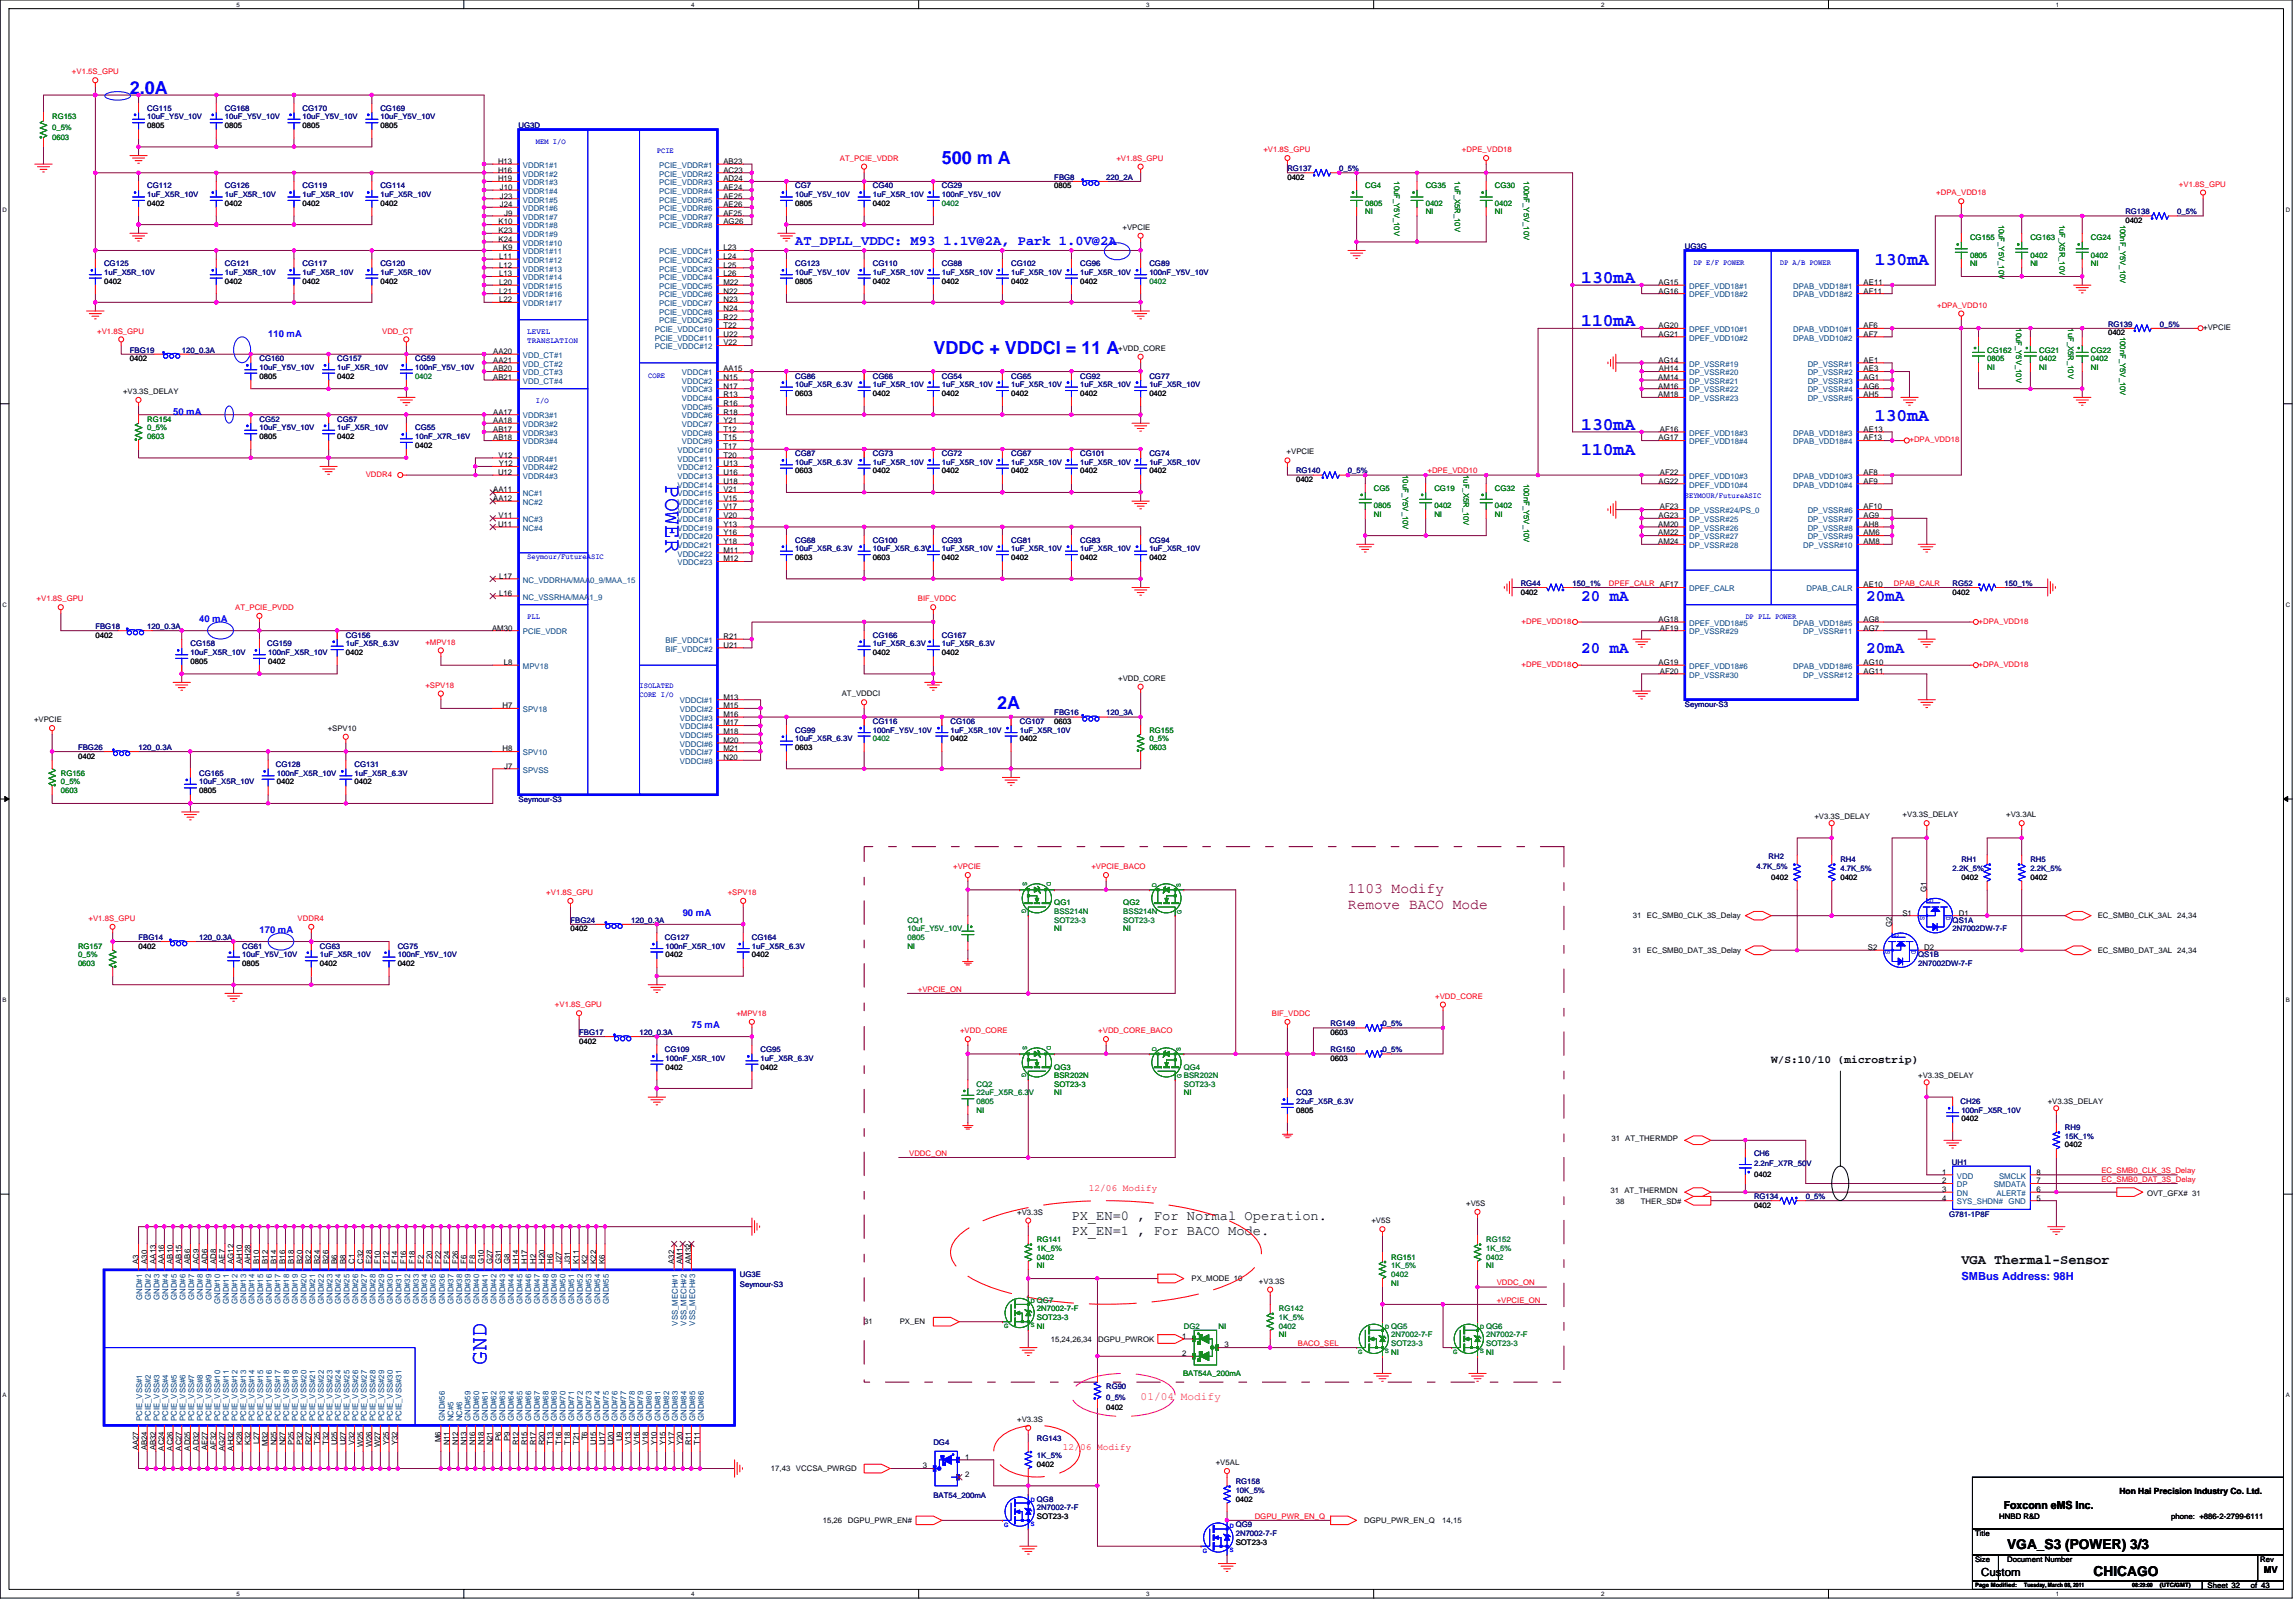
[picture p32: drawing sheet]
<svg xmlns="http://www.w3.org/2000/svg" width="297mm" height="210mm" viewBox="0 0 297 210" stroke-linecap="round" stroke-linejoin="round" font-family="sans-serif">
<defs><g id="words">
<g font-size="3" fill="#00f">
<text x="86.1" y="62.6" transform="rotate(90 86.1 62.6)">POWER</text>
<text x="62.9" y="176.6" transform="rotate(-90 62.9 176.6)">GND</text>
</g>
<g font-size="2.3" fill="#00f">
<text x="16.8" y="12.2">2.0A</text>
<text x="121.9" y="21.2">500 m A</text>
<text x="242.6" y="34.3">130mA</text>
<text x="204.6" y="36.6">130mA</text>
<text x="120.8" y="45.7">VDDC + VDDCI = 11 A</text>
<text x="204.6" y="42.2">110mA</text>
<text x="204.6" y="58.9">110mA</text>
<text x="204.6" y="55.6">130mA</text>
<text x="242.6" y="54.5">130mA</text>
<text x="129" y="91.7">2A</text>
</g>
<g font-size="2.1" fill="#00f">
<text x="204.6" y="77.8">20 mA</text>
<text x="241.4" y="77.8">20mA</text>
<text x="204.6" y="84.5">20 mA</text>
<text x="241.4" y="84.5">20mA</text>
</g>
<g font-size="1.9" fill="#800000">
<text x="174.4" y="115.5">1103 Modify</text>
<text x="174.4" y="117.6">Remove BACO Mode</text>
</g>
<text font-size="1.8" fill="#00f" x="102.9" y="31.6">AT_DPLL_VDDC: M93 1.1V@2A, Park 1.0V@2A</text>
<g font-size="1.8">
<text x="138.6" y="157.9">PX_EN=0 , For Normal Operation.</text>
<text x="138.6" y="159.7">PX_EN=1 , For BACO Mode.</text>
<text x="253.7" y="163.5">VGA Thermal-Sensor</text>
<text x="259.7" y="200.4">VGA_S3 (POWER) 3/3</text>
<text x="270.8" y="203.9">CHICAGO</text>
</g>
<g font-size="1.4">
<text x="229.1" y="137.6">W/S:10/10 (microstrip)</text>
<text x="259.2" y="195.2">Foxconn eMS Inc.</text>
<text x="256.3" y="203.9">Custom</text>
</g>
<text font-size="1.4" fill="#00f" x="253.7" y="165.6">SMBus Address: 98H</text>
<text font-size="1.4" fill="#ff0080" x="147.6" y="181.1">01/04 Modify</text>
<g font-size="1.2" fill="#00f">
<text x="34.7" y="43.6">110 mA</text>
<text x="22.4" y="53.7">50 mA</text>
<text x="25.8" y="80.5">40 mA</text>
<text x="88.3" y="118.5">90 mA</text>
<text x="33.6" y="120.7">170 mA</text>
<text x="89.4" y="133">75 mA</text>
</g>
<g font-size="1.2" fill="#f00">
<text x="140.9" y="154.1">12/06 Modify</text>
<text x="137.5" y="187.6">12/06 Modify</text>
</g>
<text font-size="1.2" x="292.9" y="203.5">MV</text>
<text font-size="1.1" x="274.2" y="193.3">Hon Hai Precision Industry Co. Ltd.</text>
<g font-size="1" fill="#f00">
<text x="9.3" y="9.6">+V1.5S_GPU</text>
<text x="108.7" y="20.8">AT_PCIE_VDDR</text>
<text x="144.4" y="20.8">+V1.8S_GPU</text>
<text x="163.4" y="19.7">+V1.8S_GPU</text>
<text x="189.1" y="19.7">+DPE_VDD18</text>
<text x="250.5" y="25.3">+DPA_VDD18</text>
<text x="281.9" y="24.2">+V1.8S_GPU</text>
<text x="250.6" y="39.8">+DPA_VDD10</text>
<text x="12.6" y="43.2">+V1.8S_GPU</text>
<text x="49.4" y="43.2">VDD_CT</text>
<text x="247" y="57.2">+DPA_VDD18</text>
<text x="47.3" y="61.7">VDDR4</text>
<text x="184.7" y="61.2">+DPE_VDD10</text>
<text x="4.7" y="77.8">+V1.8S_GPU</text>
<text x="118.7" y="77.8">BIF_VDDC</text>
<text x="208.1" y="75.8">DPEF_CALR AF17</text>
<text x="245" y="75.8">DPAB_CALR</text>
<text x="30.4" y="78.9">AT_PCIE_PVDD</text>
<text x="55" y="83.4">+MPV18</text>
<text x="196.8" y="80.7">+DPE_VDD18</text>
<text x="256" y="80.7">+DPA_VDD18</text>
<text x="55" y="89">+SPV18</text>
<text x="196.8" y="86.3">+DPE_VDD18</text>
<text x="256" y="86.3">+DPA_VDD18</text>
<text x="123.3" y="112.5">+VPCIE</text>
<text x="141.2" y="112.5">+VPCIE_BACO</text>
<text x="11.4" y="119.1">+V1.8S_GPU</text>
<text x="38.5" y="119.1">VDDR4</text>
<text x="70.7" y="115.8">+V1.8S_GPU</text>
<text x="94.1" y="115.8">+SPV18</text>
<text x="71.8" y="130.3">+V1.8S_GPU</text>
<text x="95.3" y="131.4">+MPV18</text>
<text x="118.7" y="128.3">+VPCIE_ON</text>
<text x="164.5" y="131.4">BIF_VDDC</text>
<text x="185.7" y="129.2">+VDD_CORE</text>
<text x="124.2" y="133.7">+VDD_CORE</text>
<text x="142.1" y="133.7">+VDD_CORE_BACO</text>
<text x="117.6" y="149.5">VDDC_ON</text>
<text x="271.9" y="151.8">EC_SMB0_CLK_3S_Delay</text>
<text x="271.9" y="152.9">EC_SMB0_DAT_3S_Delay</text>
<text x="193.6" y="166.3">VDDC_ON</text>
<text x="193.6" y="168.5">+VPCIE_ON</text>
<text x="167.9" y="174.1">BACO_SEL</text>
<text x="162.3" y="196.5">DGPU_PWR_EN_Q</text>
</g>
<g font-size="1" fill="#008000">
<text x="6.7" y="15.5">RG153</text>
<text x="6.7" y="16.8">0_5%</text>
<text x="6.7" y="18.1">0603</text>
<text x="180.4" y="23.5" transform="rotate(90 180.4 23.5)">10uF_Y5V_10V</text>
<text x="188.2" y="23.5" transform="rotate(90 188.2 23.5)">1uF_X5R_10V</text>
<text x="197.1" y="23.5" transform="rotate(90 197.1 23.5)">100nF_Y5V_10V</text>
<text x="176.6" y="24.4">CG4</text>
<text x="176.6" y="26.6">0805</text>
<text x="176.6" y="27.7">NI</text>
<text x="184.4" y="24.4">CG35</text>
<text x="184.4" y="26.6">0402</text>
<text x="184.4" y="27.7">NI</text>
<text x="193.4" y="24.4">CG30</text>
<text x="193.4" y="26.6">0402</text>
<text x="193.4" y="27.7">NI</text>
<text x="258.6" y="29.1" transform="rotate(90 258.6 29.1)">10uF_Y5V_10V</text>
<text x="266.4" y="29.1" transform="rotate(90 266.4 29.1)">1uF_X5R_10V</text>
<text x="274.3" y="29.1" transform="rotate(90 274.3 29.1)">100nF_Y5V_10V</text>
<text x="254.9" y="31.1">CG155</text>
<text x="254.9" y="33.3">0805</text>
<text x="254.9" y="34.4">NI</text>
<text x="262.7" y="31.1">CG163</text>
<text x="262.7" y="33.3">0402</text>
<text x="262.7" y="34.4">NI</text>
<text x="270.5" y="31.1">CG24</text>
<text x="270.5" y="33.3">0402</text>
<text x="270.5" y="34.4">NI</text>
<text x="257.1" y="45.6">CG162</text>
<text x="257.1" y="46.7">0805</text>
<text x="257.1" y="47.9">NI</text>
<text x="260.9" y="42.5" transform="rotate(90 260.9 42.5)">10uF_Y5V_10V</text>
<text x="263.8" y="45.6">CG21</text>
<text x="263.8" y="46.7">0402</text>
<text x="263.8" y="47.9">NI</text>
<text x="267.6" y="42.5" transform="rotate(90 267.6 42.5)">1uF_X5R_10V</text>
<text x="270.5" y="45.6">CG22</text>
<text x="270.5" y="46.7">0402</text>
<text x="270.5" y="47.9">NI</text>
<text x="274.3" y="43.6" transform="rotate(90 274.3 43.6)">100nF_Y5V_10V</text>
<text x="19" y="54.6">RG154</text>
<text x="19" y="55.7">0_5%</text>
<text x="19" y="56.8">0603</text>
<text x="177.7" y="63.5">CG5</text>
<text x="177.7" y="65.7">0805</text>
<text x="181.5" y="61.5" transform="rotate(90 181.5 61.5)">10uF_Y5V_10V</text>
<text x="185.6" y="63.5">CG19</text>
<text x="185.6" y="65.7">0402</text>
<text x="189.3" y="61.5" transform="rotate(90 189.3 61.5)">1uF_X5R_10V</text>
<text x="193.4" y="63.5">CG32</text>
<text x="193.4" y="65.7">0402</text>
<text x="197.1" y="62.6" transform="rotate(90 197.1 62.6)">100nF_Y5V_10V</text>
<text x="177.7" y="66.8">NI</text>
<text x="185.6" y="66.8">NI</text>
<text x="193.4" y="66.8">NI</text>
<text x="148.7" y="94.8">RG155</text>
<text x="148.7" y="95.9">0_5%</text>
<text x="7.9" y="100.4">RG156</text>
<text x="7.9" y="101.5">0_5%</text>
<text x="148.7" y="97">0603</text>
<text x="7.9" y="102.6">0603</text>
<text x="136.4" y="117.1">QG1</text>
<text x="145.3" y="117.1">QG2</text>
<text x="10.1" y="122.7">RG157</text>
<text x="10.1" y="123.8">0_5%</text>
<text x="10.1" y="125">0603</text>
<text x="117.4" y="122.7">NI</text>
<text x="136.4" y="120.5">NI</text>
<text x="145.3" y="120.5">NI</text>
<text x="126.3" y="144">NI</text>
<text x="136.4" y="138.4">QG3</text>
<text x="136.4" y="139.5">BSR202N</text>
<text x="136.4" y="140.6">SOT23-3</text>
<text x="136.4" y="141.7">NI</text>
<text x="153.2" y="141.7">NI</text>
<text x="134.2" y="160.7">RG141</text>
<text x="134.2" y="161.8">1K_5%</text>
<text x="134.2" y="163">0402</text>
<text x="134.2" y="164.1">NI</text>
<text x="180" y="163">RG151</text>
<text x="180" y="166.3">NI</text>
<text x="192.3" y="164.1">NI</text>
<text x="134.2" y="169.7">2N7002-7-F</text>
<text x="134.2" y="170.8">SOT23-3</text>
<text x="134.2" y="171.9">NI</text>
<text x="157.6" y="171.9">NI</text>
<text x="165.5" y="173">NI</text>
<text x="153.1" y="178.1">BAT54A_200mA</text>
<text x="180" y="175.3">NI</text>
<text x="192.3" y="175.3">NI</text>
</g>
<g font-size="1" fill="#000080">
<text x="19" y="14.3">CG115</text>
<text x="19" y="15.5">10uF_Y5V_10V</text>
<text x="29.1" y="14.3">CG168</text>
<text x="29.1" y="15.5">10uF_Y5V_10V</text>
<text x="39.2" y="14.3">CG170</text>
<text x="39.2" y="15.5">10uF_Y5V_10V</text>
<text x="49.2" y="14.3">CG169</text>
<text x="49.2" y="15.5">10uF_Y5V_10V</text>
<text x="67.1" y="16.6">UG3D</text>
<text x="136.4" y="23.3">FBG8</text>
<text x="143.1" y="23.3">220_2A</text>
<text x="166.6" y="22.1">RG137</text>
<text x="173.3" y="22.1">0_5%</text>
<text x="19" y="24.4">CG112</text>
<text x="19" y="25.5">1uF_X5R_10V</text>
<text x="29.1" y="24.4">CG126</text>
<text x="29.1" y="25.5">1uF_X5R_10V</text>
<text x="39.2" y="24.4">CG119</text>
<text x="39.2" y="25.5">1uF_X5R_10V</text>
<text x="49.2" y="24.4">CG114</text>
<text x="49.2" y="25.5">1uF_X5R_10V</text>
<text x="102.9" y="24.4">CG7</text>
<text x="102.9" y="25.5">10uF_Y5V_10V</text>
<text x="112.9" y="24.4">CG40</text>
<text x="112.9" y="25.5">1uF_X5R_10V</text>
<text x="121.9" y="24.4">CG29</text>
<text x="121.9" y="25.5">100nF_Y5V_10V</text>
<text x="275" y="27.7">RG138</text>
<text x="281.7" y="27.7">0_5%</text>
<text x="13.5" y="34.4">CG125</text>
<text x="13.5" y="35.6">1uF_X5R_10V</text>
<text x="29.1" y="34.4">CG121</text>
<text x="29.1" y="35.6">1uF_X5R_10V</text>
<text x="39.2" y="34.4">CG117</text>
<text x="39.2" y="35.6">1uF_X5R_10V</text>
<text x="49.2" y="34.4">CG120</text>
<text x="49.2" y="35.6">1uF_X5R_10V</text>
<text x="102.9" y="34.4">CG123</text>
<text x="102.9" y="35.6">10uF_Y5V_10V</text>
<text x="112.9" y="34.4">CG110</text>
<text x="112.9" y="35.6">1uF_X5R_10V</text>
<text x="121.9" y="34.4">CG88</text>
<text x="121.9" y="35.6">1uF_X5R_10V</text>
<text x="130.8" y="34.4">CG102</text>
<text x="130.8" y="35.6">1uF_X5R_10V</text>
<text x="139.7" y="34.4">CG96</text>
<text x="139.7" y="35.6">1uF_X5R_10V</text>
<text x="148.7" y="34.4">CG89</text>
<text x="148.7" y="35.6">100nF_Y5V_10V</text>
<text x="218" y="32.2">UG3G</text>
<text x="16.8" y="45.6">FBG19</text>
<text x="23.5" y="45.6">120_0.3A</text>
<text x="33.6" y="46.7">CG160</text>
<text x="33.6" y="47.9">10uF_Y5V_10V</text>
<text x="43.6" y="46.7">CG157</text>
<text x="43.6" y="47.9">1uF_X5R_10V</text>
<text x="53.7" y="46.7">CG59</text>
<text x="53.7" y="47.9">100nF_Y5V_10V</text>
<text x="272.7" y="42.3">RG139</text>
<text x="279.4" y="42.3">0_5%</text>
<text x="102.9" y="49">CG86</text>
<text x="102.9" y="50.1">10uF_X5R_6.3V</text>
<text x="112.9" y="49">CG66</text>
<text x="112.9" y="50.1">1uF_X5R_10V</text>
<text x="121.9" y="49">CG54</text>
<text x="121.9" y="50.1">1uF_X5R_10V</text>
<text x="130.8" y="49">CG65</text>
<text x="130.8" y="50.1">1uF_X5R_10V</text>
<text x="139.7" y="49">CG92</text>
<text x="139.7" y="50.1">1uF_X5R_10V</text>
<text x="148.7" y="49">CG77</text>
<text x="148.7" y="50.1">1uF_X5R_10V</text>
<text x="33.6" y="54.6">CG52</text>
<text x="33.6" y="55.7">10uF_Y5V_10V</text>
<text x="43.6" y="54.6">CG57</text>
<text x="43.6" y="55.7">1uF_X5R_10V</text>
<text x="53.7" y="55.7">CG55</text>
<text x="53.7" y="56.8">10nF_X7R_16V</text>
<text x="102.9" y="59">CG87</text>
<text x="112.9" y="59">CG73</text>
<text x="121.9" y="59">CG72</text>
<text x="130.8" y="59">CG67</text>
<text x="139.7" y="59">CG101</text>
<text x="148.7" y="59">CG74</text>
<text x="102.9" y="60.2">10uF_X5R_6.3V</text>
<text x="112.9" y="60.2">1uF_X5R_10V</text>
<text x="121.9" y="60.2">1uF_X5R_10V</text>
<text x="130.8" y="60.2">1uF_X5R_10V</text>
<text x="139.7" y="60.2">1uF_X5R_10V</text>
<text x="148.7" y="60.2">1uF_X5R_10V</text>
<text x="167.7" y="61.3">RG140</text>
<text x="174.4" y="61.3">0_5%</text>
<text x="102.9" y="70.2">CG68</text>
<text x="102.9" y="71.3">10uF_X5R_6.3V</text>
<text x="112.9" y="70.2">CG100</text>
<text x="112.9" y="71.3">10uF_X5R_6.3V</text>
<text x="121.9" y="70.2">CG93</text>
<text x="121.9" y="71.3">1uF_X5R_10V</text>
<text x="130.8" y="70.2">CG81</text>
<text x="130.8" y="71.3">1uF_X5R_10V</text>
<text x="139.7" y="70.2">CG83</text>
<text x="139.7" y="71.3">1uF_X5R_10V</text>
<text x="148.7" y="70.2">CG94</text>
<text x="148.7" y="71.3">1uF_X5R_10V</text>
<text x="196.7" y="75.8">RG44</text>
<text x="203.5" y="75.8">150_1%</text>
<text x="252.6" y="75.8">RG52</text>
<text x="259.3" y="75.8">150_1%</text>
<text x="12.3" y="81.4">FBG18</text>
<text x="19" y="81.4">120_0.3A</text>
<text x="24.6" y="83.6">CG158</text>
<text x="34.6" y="83.6">CG159</text>
<text x="44.7" y="82.5">CG156</text>
<text x="44.7" y="83.6">1uF_X5R_6.3V</text>
<text x="112.9" y="82.5">CG166</text>
<text x="112.9" y="83.6">1uF_X5R_6.3V</text>
<text x="121.9" y="82.5">CG167</text>
<text x="121.9" y="83.6">1uF_X5R_6.3V</text>
<text x="24.6" y="84.7">10uF_X5R_10V</text>
<text x="34.7" y="84.7">100nF_X5R_10V</text>
<text x="102.9" y="94.8">CG99</text>
<text x="102.9" y="95.9">10uF_X5R_6.3V</text>
<text x="112.9" y="93.7">CG116</text>
<text x="112.9" y="94.8">100nF_Y5V_10V</text>
<text x="123" y="93.7">CG106</text>
<text x="123" y="94.8">1uF_X5R_10V</text>
<text x="131.9" y="93.7">CG107</text>
<text x="131.9" y="94.8">1uF_X5R_10V</text>
<text x="136.4" y="92.6">FBG16</text>
<text x="143.1" y="92.6">120_3A</text>
<text x="218" y="91.4">Seymour-S3</text>
<text x="10.1" y="97">FBG26</text>
<text x="17.9" y="97">120_0.3A</text>
<text x="25.8" y="100.4">CG165</text>
<text x="25.8" y="101.5">10uF_X5R_10V</text>
<text x="35.7" y="99.3">CG128</text>
<text x="35.8" y="100.4">100nF_X5R_10V</text>
<text x="45.9" y="99.3">CG131</text>
<text x="45.9" y="100.4">1uF_X5R_6.3V</text>
<text x="67.1" y="103.7">Seymour-S3</text>
<text x="227.2" y="112.5">4.7K_5%</text>
<text x="228.8" y="111.1">RH2</text>
<text x="238.1" y="111.5">RH4</text>
<text x="238.1" y="112.7">4.7K_5%</text>
<text x="252.6" y="112.7">2.2K_5%</text>
<text x="253.7" y="111.5">RH1</text>
<text x="262.7" y="111.5">RH5</text>
<text x="262.7" y="112.7">2.2K_5%</text>
<text x="73.8" y="119.4">FBG24</text>
<text x="81.6" y="119.4">120_0.3A</text>
<text x="252.6" y="119.4">QS1A</text>
<text x="17.9" y="121.6">FBG14</text>
<text x="25.8" y="121.6">120_0.3A</text>
<text x="31.3" y="122.7">CG61</text>
<text x="31.3" y="123.8">10uF_Y5V_10V</text>
<text x="41.4" y="122.7">CG63</text>
<text x="41.4" y="123.8">1uF_X5R_10V</text>
<text x="51.5" y="122.7">CG75</text>
<text x="51.5" y="123.8">100nF_Y5V_10V</text>
<text x="86" y="121.6">CG127</text>
<text x="86.1" y="122.7">100nF_X5R_10V</text>
<text x="97.3" y="121.6">CG164</text>
<text x="97.3" y="122.7">1uF_X5R_6.3V</text>
<text x="248.2" y="125">2N7002DW-7-F</text>
<text x="248.2" y="123.8">QS1B</text>
<text x="252.6" y="120.5">2N7002DW-7-F</text>
<text x="74.9" y="133.9">FBG17</text>
<text x="82.7" y="133.9">120_0.3A</text>
<text x="86" y="136.1">CG109</text>
<text x="86.1" y="137.3">100nF_X5R_10V</text>
<text x="98.4" y="136.1">CG95</text>
<text x="98.4" y="137.3">1uF_X5R_6.3V</text>
<text x="172.1" y="132.8">RG149</text>
<text x="172.1" y="136.1">RG150</text>
<text x="178.9" y="132.8">0_5%</text>
<text x="178.9" y="136.1">0_5%</text>
<text x="167.7" y="141.7">CQ3</text>
<text x="167.7" y="142.9">22uF_X5R_6.3V</text>
<text x="253.6" y="142.9">CH26</text>
<text x="253.7" y="144">100nF_X5R_10V</text>
<text x="226.9" y="149.6">CH6</text>
<text x="267.1" y="146.2">RH9</text>
<text x="267.1" y="147.3">15K_1%</text>
<text x="226.9" y="155.2">RG134</text>
<text x="226.9" y="150.9">2.2nF_X7R_50V</text>
<text x="233.6" y="155.2">0_5%</text>
<text x="252.5" y="150.7">UH1</text>
<text x="252.2" y="157.5">G781-1P8F</text>
<text x="95.7" y="166.5">Seymour-S3</text>
<text x="95.7" y="165.2">UG3E</text>
<text x="143.1" y="179.7">RG90</text>
<text x="143.1" y="181.1">0_5%</text>
<text x="120.8" y="187">DG4</text>
<text x="134.2" y="186.4">RG143</text>
<text x="134.2" y="188.7">1K_5%</text>
<text x="120.8" y="193.8">BAT54_200mA</text>
<text x="134.2" y="194.3">QG8</text>
<text x="134.2" y="195.4">2N7002-7-F</text>
<text x="159.9" y="197.6">QG9</text>
<text x="159.9" y="192">RG158</text>
<text x="159.9" y="193.1">10K_5%</text>
<text x="159.9" y="198.7">2N7002-7-F</text>
</g>
<g font-size="1">
<text x="19" y="16.6">0805</text>
<text x="29.1" y="16.6">0805</text>
<text x="39.2" y="16.6">0805</text>
<text x="49.2" y="16.6">0805</text>
<text x="64.4" y="21.2">H13</text>
<text x="64.4" y="22.3">H16</text>
<text x="64.4" y="23.5">H19</text>
<text x="93.6" y="21.2">AB23</text>
<text x="93.6" y="22.3">AC23</text>
<text x="93.6" y="23.5">AD24</text>
<text x="166.6" y="23.3">0402</text>
<text x="19" y="26.6">0402</text>
<text x="29.1" y="26.6">0402</text>
<text x="39.2" y="26.6">0402</text>
<text x="49.2" y="26.6">0402</text>
<text x="64.5" y="29">K10</text>
<text x="64.7" y="24.6">J10</text>
<text x="64.7" y="25.7">J23</text>
<text x="64.7" y="26.8">J24</text>
<text x="65.2" y="27.9">J9</text>
<text x="93.6" y="24.6">AE24</text>
<text x="93.6" y="25.7">AE25</text>
<text x="93.6" y="26.8">AE26</text>
<text x="93.6" y="27.9">AF25</text>
<text x="93.6" y="29">AG26</text>
<text x="102.9" y="26.6">0805</text>
<text x="112.9" y="26.6">0402</text>
<text x="136.4" y="24.4">0805</text>
<text x="145.2" y="29.7">+VPCIE</text>
<text x="275" y="28.9">0402</text>
<text x="64.5" y="31.3">K24</text>
<text x="64.5" y="30.2">K23</text>
<text x="64.6" y="33.5">L11</text>
<text x="64.6" y="34.6">L12</text>
<text x="64.6" y="35.8">L13</text>
<text x="65.1" y="32.4">K9</text>
<text x="93.6" y="32.4">L23</text>
<text x="93.6" y="33.5">L24</text>
<text x="93.6" y="34.6">L25</text>
<text x="93.6" y="35.8">L26</text>
<text x="13.5" y="36.7">0402</text>
<text x="29.1" y="36.7">0402</text>
<text x="39.2" y="36.7">0402</text>
<text x="49.2" y="36.7">0402</text>
<text x="64.6" y="36.9">L20</text>
<text x="64.6" y="38">L21</text>
<text x="64.6" y="39.1">L22</text>
<text x="93.6" y="36.9">M22</text>
<text x="93.6" y="38">N22</text>
<text x="93.6" y="39.1">N23</text>
<text x="93.6" y="40.2">N24</text>
<text x="93.6" y="41.3">R22</text>
<text x="102.9" y="36.7">0805</text>
<text x="112.9" y="36.7">0402</text>
<text x="121.9" y="36.7">0402</text>
<text x="130.8" y="36.7">0402</text>
<text x="139.7" y="36.7">0402</text>
<text x="214.6" y="36.9">AG15</text>
<text x="214.6" y="38">AG16</text>
<text x="241.1" y="36.9">AE11</text>
<text x="241.1" y="38">AF11</text>
<text x="16.8" y="46.7">0402</text>
<text x="63.8" y="45.8">AA20</text>
<text x="63.8" y="46.9">AA21</text>
<text x="93.6" y="42.5">T22</text>
<text x="93.6" y="43.6">U22</text>
<text x="93.6" y="44.7">V22</text>
<text x="144.7" y="45.4">+VDD_CORE</text>
<text x="214.6" y="42.5">AG20</text>
<text x="214.6" y="43.6">AG21</text>
<text x="214.6" y="46.9">AG14</text>
<text x="241.1" y="46.9">AE1</text>
<text x="241.1" y="42.5">AF6</text>
<text x="241.1" y="43.6">AF7</text>
<text x="272.7" y="43.4">0402</text>
<text x="285" y="42.7">+VPCIE</text>
<text x="15.9" y="51">+V3.3S_DELAY</text>
<text x="33.6" y="49">0805</text>
<text x="43.6" y="49">0402</text>
<text x="63.8" y="53.6">AA17</text>
<text x="63.8" y="48">AB20</text>
<text x="63.8" y="49.1">AB21</text>
<text x="93.6" y="48">AA15</text>
<text x="93.6" y="49.1">N15</text>
<text x="93.6" y="50.3">N17</text>
<text x="93.6" y="51.4">R13</text>
<text x="93.6" y="52.5">R16</text>
<text x="93.6" y="53.6">R18</text>
<text x="102.9" y="51.2">0603</text>
<text x="112.9" y="51.2">0402</text>
<text x="121.9" y="51.2">0402</text>
<text x="130.8" y="51.2">0402</text>
<text x="139.7" y="51.2">0402</text>
<text x="148.7" y="51.2">0402</text>
<text x="214.5" y="49.1">AM14</text>
<text x="214.5" y="50.3">AM16</text>
<text x="214.5" y="51.4">AM18</text>
<text x="214.6" y="48">AH14</text>
<text x="241.1" y="48">AE3</text>
<text x="241.1" y="49.1">AG1</text>
<text x="241.1" y="50.3">AG6</text>
<text x="241.1" y="51.4">AH5</text>
<text x="33.6" y="56.8">0805</text>
<text x="43.6" y="56.8">0402</text>
<text x="53.7" y="57.9">0402</text>
<text x="63.8" y="54.7">AA18</text>
<text x="63.8" y="55.9">AB17</text>
<text x="63.8" y="57">AB18</text>
<text x="64.5" y="59.2">V12</text>
<text x="93.6" y="54.7">Y21</text>
<text x="93.6" y="55.9">T12</text>
<text x="93.6" y="57">T15</text>
<text x="93.6" y="58.1">T17</text>
<text x="93.6" y="59.2">T20</text>
<text x="166.5" y="58.8">+VPCIE</text>
<text x="214.6" y="57">AG17</text>
<text x="214.8" y="55.9">AF16</text>
<text x="241.1" y="55.9">AE13</text>
<text x="241.1" y="57">AF13</text>
<text x="63.8" y="63.7">AA11</text>
<text x="63.8" y="64.8">AA12</text>
<text x="64.4" y="61.4">U12</text>
<text x="64.5" y="60.3">Y12</text>
<text x="93.6" y="60.3">U13</text>
<text x="93.6" y="61.4">U16</text>
<text x="93.6" y="62.6">U18</text>
<text x="93.6" y="64.8">V15</text>
<text x="93.6" y="65.9">V17</text>
<text x="93.6" y="63.7">V21</text>
<text x="102.9" y="61.3">0603</text>
<text x="112.9" y="61.3">0402</text>
<text x="121.9" y="61.3">0402</text>
<text x="130.8" y="61.3">0402</text>
<text x="139.7" y="61.3">0402</text>
<text x="148.7" y="61.3">0402</text>
<text x="167.7" y="62.4">0402</text>
<text x="214.6" y="62.6">AG22</text>
<text x="214.8" y="61.4">AF22</text>
<text x="214.8" y="65.9">AF23</text>
<text x="241.1" y="65.9">AF10</text>
<text x="241.1" y="61.4">AF8</text>
<text x="241.1" y="62.6">AF9</text>
<text x="64.4" y="68.2">U11</text>
<text x="64.5" y="67">V11</text>
<text x="93.6" y="67">V20</text>
<text x="93.6" y="68.2">Y13</text>
<text x="93.6" y="69.3">Y16</text>
<text x="93.6" y="70.4">Y18</text>
<text x="93.6" y="71.5">M11</text>
<text x="214.5" y="68.2">AM20</text>
<text x="214.5" y="69.3">AM22</text>
<text x="214.5" y="70.4">AM24</text>
<text x="214.6" y="67">AG23</text>
<text x="241.1" y="70.4">AM8</text>
<text x="241.1" y="67">AG9</text>
<text x="241.1" y="68.2">AH8</text>
<text x="241.1" y="69.3">AM6</text>
<text x="64.6" y="74.9">L17</text>
<text x="64.6" y="77.1">L16</text>
<text x="93.6" y="72.6">M12</text>
<text x="102.9" y="72.4">0603</text>
<text x="112.9" y="72.4">0603</text>
<text x="121.9" y="72.4">0402</text>
<text x="130.8" y="72.4">0402</text>
<text x="139.7" y="72.4">0402</text>
<text x="148.7" y="72.4">0402</text>
<text x="196.7" y="76.9">0402</text>
<text x="241.1" y="76">AE10</text>
<text x="252.6" y="76.9">0402</text>
<text x="12.3" y="82.5">0402</text>
<text x="63.7" y="81.6">AM30</text>
<text x="93.6" y="83.8">U21</text>
<text x="93.6" y="82.7">R21</text>
<text x="214.6" y="80.5">AG18</text>
<text x="214.8" y="81.6">AF19</text>
<text x="241.1" y="81.6">AG7</text>
<text x="241.1" y="80.5">AG8</text>
<text x="24.6" y="85.9">0805</text>
<text x="34.7" y="85.9">0402</text>
<text x="44.7" y="84.7">0402</text>
<text x="65.2" y="86">L8</text>
<text x="112.9" y="84.7">0402</text>
<text x="121.9" y="84.7">0402</text>
<text x="144.7" y="88.1">+VDD_CORE</text>
<text x="214.6" y="86">AG19</text>
<text x="214.8" y="87.2">AF20</text>
<text x="241.1" y="87.2">AG11</text>
<text x="241.1" y="86">AG10</text>
<text x="4.4" y="93.5">+VPCIE</text>
<text x="42.4" y="94.6">+SPV10</text>
<text x="65" y="91.6">H7</text>
<text x="93.6" y="90.5">M13</text>
<text x="93.6" y="91.6">M15</text>
<text x="93.6" y="92.8">M16</text>
<text x="93.6" y="93.9">M17</text>
<text x="93.6" y="95">M18</text>
<text x="108.9" y="90.1">AT_VDDCI</text>
<text x="123" y="95.9">0402</text>
<text x="131.9" y="95.9">0402</text>
<text x="136.4" y="93.7">0603</text>
<text x="10.1" y="98.1">0402</text>
<text x="35.8" y="101.5">0402</text>
<text x="45.9" y="101.5">0402</text>
<text x="65" y="97.2">H8</text>
<text x="65.2" y="99.4">J7</text>
<text x="93.6" y="97.2">M21</text>
<text x="93.6" y="96.1">M20</text>
<text x="93.6" y="98.3">N20</text>
<text x="102.9" y="97">0603</text>
<text x="25.8" y="102.6">0805</text>
<text x="234.7" y="106">+V3.3S_DELAY</text>
<text x="246.1" y="105.7">+V3.3S_DELAY</text>
<text x="259.5" y="105.7">+V3.3AL</text>
<text x="229.1" y="113.8">0402</text>
<text x="238.1" y="113.8">0402</text>
<text x="253.7" y="113.8">0402</text>
<text x="262.7" y="113.8">0402</text>
<text x="211.3" y="118.8">31 EC_SMB0_CLK_3S_Delay</text>
<text x="244.8" y="119.9" transform="rotate(-90 244.8 119.9)">G2</text>
<text x="246.1" y="118.4">S1</text>
<text x="249.3" y="115.4" transform="rotate(-90 249.3 115.4)">G1</text>
<text x="253.4" y="118.4">D1</text>
<text x="271.4" y="118.8">EC_SMB0_CLK_3AL</text>
<text x="281.7" y="118.8">24,34</text>
<text x="17.9" y="122.7">0402</text>
<text x="31.3" y="125">0805</text>
<text x="41.4" y="125">0402</text>
<text x="51.5" y="125">0402</text>
<text x="73.8" y="120.5">0402</text>
<text x="86.1" y="123.8">0402</text>
<text x="97.3" y="123.8">0402</text>
<text x="211.3" y="123.3">31 EC_SMB0_DAT_3S_Delay</text>
<text x="241.7" y="122.9">S2</text>
<text x="248.9" y="122.9">D2</text>
<text x="271.4" y="123.3">EC_SMB0_DAT_3AL 24,34</text>
<text x="74.9" y="135">0402</text>
<text x="172.1" y="133.9">0603</text>
<text x="172.1" y="137.3">0603</text>
<text x="86.1" y="138.4">0402</text>
<text x="98.4" y="138.4">0402</text>
<text x="167.7" y="144">0805</text>
<text x="248.2" y="139.5">+V3.3S_DELAY</text>
<text x="264.9" y="142.9">+V3.3S_DELAY</text>
<text x="208.5" y="147.7">31 AT_THERMDP</text>
<text x="253.7" y="145.1">0402</text>
<text x="267.1" y="148.4">0402</text>
<text x="208.4" y="154.4">31 AT_THERMDN</text>
<text x="209" y="155.8">38</text>
<text x="212.3" y="155.8">THER_SD#</text>
<text x="226.9" y="152.2">0402</text>
<text x="251.3" y="152">1</text>
<text x="251.3" y="153.1">2</text>
<text x="251.3" y="154.2">3</text>
<text x="251.3" y="155.3">4</text>
<text x="263.5" y="154.2">6</text>
<text x="263.5" y="152">8</text>
<text x="263.5" y="153.1">7</text>
<text x="263.5" y="155.3">5</text>
<text x="277.8" y="154.7">OVT_GFX# 31</text>
<text x="131.6" y="157.2">+V3.3S</text>
<text x="177.4" y="158.3">+V5S</text>
<text x="189.7" y="156">+V5S</text>
<text x="226.9" y="156.3">0402</text>
<text x="17.9" y="163.5" transform="rotate(-90 17.9 163.5)">A3</text>
<text x="19" y="163.5" transform="rotate(-90 19 163.5)">A30</text>
<text x="20.1" y="163.5" transform="rotate(-90 20.1 163.5)">AA13</text>
<text x="21.2" y="163.5" transform="rotate(-90 21.2 163.5)">AA16</text>
<text x="22.4" y="163.5" transform="rotate(-90 22.4 163.5)">AB10</text>
<text x="23.5" y="163.5" transform="rotate(-90 23.5 163.5)">AB15</text>
<text x="24.6" y="163.5" transform="rotate(-90 24.6 163.5)">AB6</text>
<text x="25.7" y="163.5" transform="rotate(-90 25.7 163.5)">AC9</text>
<text x="26.8" y="163.5" transform="rotate(-90 26.8 163.5)">AD6</text>
<text x="28" y="163.5" transform="rotate(-90 28 163.5)">AD8</text>
<text x="29.1" y="163.5" transform="rotate(-90 29.1 163.5)">AE7</text>
<text x="30.2" y="163.5" transform="rotate(-90 30.2 163.5)">AG12</text>
<text x="31.3" y="163.5" transform="rotate(-90 31.3 163.5)">AH10</text>
<text x="32.4" y="163.5" transform="rotate(-90 32.4 163.5)">AH28</text>
<text x="33.5" y="163.5" transform="rotate(-90 33.5 163.5)">B10</text>
<text x="34.7" y="163.5" transform="rotate(-90 34.7 163.5)">B12</text>
<text x="35.8" y="163.5" transform="rotate(-90 35.8 163.5)">B14</text>
<text x="36.9" y="163.5" transform="rotate(-90 36.9 163.5)">B16</text>
<text x="38" y="163.5" transform="rotate(-90 38 163.5)">B18</text>
<text x="39.1" y="163.5" transform="rotate(-90 39.1 163.5)">B20</text>
<text x="40.3" y="163.5" transform="rotate(-90 40.3 163.5)">B22</text>
<text x="41.4" y="163.5" transform="rotate(-90 41.4 163.5)">B24</text>
<text x="42.5" y="163.5" transform="rotate(-90 42.5 163.5)">B26</text>
<text x="43.6" y="163.5" transform="rotate(-90 43.6 163.5)">B6</text>
<text x="44.7" y="163.5" transform="rotate(-90 44.7 163.5)">B8</text>
<text x="45.8" y="163.5" transform="rotate(-90 45.8 163.5)">C1</text>
<text x="47" y="163.5" transform="rotate(-90 47 163.5)">C32</text>
<text x="48.1" y="163.5" transform="rotate(-90 48.1 163.5)">E28</text>
<text x="49.2" y="163.5" transform="rotate(-90 49.2 163.5)">F10</text>
<text x="50.3" y="163.5" transform="rotate(-90 50.3 163.5)">F12</text>
<text x="51.4" y="163.5" transform="rotate(-90 51.4 163.5)">F14</text>
<text x="52.6" y="163.5" transform="rotate(-90 52.6 163.5)">F16</text>
<text x="53.7" y="163.5" transform="rotate(-90 53.7 163.5)">F18</text>
<text x="54.8" y="163.5" transform="rotate(-90 54.8 163.5)">F2</text>
<text x="55.9" y="163.5" transform="rotate(-90 55.9 163.5)">F20</text>
<text x="57" y="163.5" transform="rotate(-90 57 163.5)">F22</text>
<text x="58.1" y="163.5" transform="rotate(-90 58.1 163.5)">F24</text>
<text x="59.3" y="163.5" transform="rotate(-90 59.3 163.5)">F26</text>
<text x="60.4" y="163.5" transform="rotate(-90 60.4 163.5)">F6</text>
<text x="61.5" y="163.5" transform="rotate(-90 61.5 163.5)">F8</text>
<text x="62.6" y="163.5" transform="rotate(-90 62.6 163.5)">G10</text>
<text x="63.7" y="163.5" transform="rotate(-90 63.7 163.5)">G27</text>
<text x="64.9" y="163.5" transform="rotate(-90 64.9 163.5)">G31</text>
<text x="66" y="163.5" transform="rotate(-90 66 163.5)">G8</text>
<text x="67.1" y="163.5" transform="rotate(-90 67.1 163.5)">H14</text>
<text x="68.2" y="163.5" transform="rotate(-90 68.2 163.5)">H17</text>
<text x="69.3" y="163.5" transform="rotate(-90 69.3 163.5)">H2</text>
<text x="70.4" y="163.5" transform="rotate(-90 70.4 163.5)">H20</text>
<text x="71.5" y="163.5" transform="rotate(-90 71.5 163.5)">H6</text>
<text x="72.7" y="163.5" transform="rotate(-90 72.7 163.5)">J27</text>
<text x="73.8" y="163.5" transform="rotate(-90 73.8 163.5)">J31</text>
<text x="74.9" y="163.5" transform="rotate(-90 74.9 163.5)">K11</text>
<text x="76" y="163.5" transform="rotate(-90 76 163.5)">K2</text>
<text x="77.1" y="163.5" transform="rotate(-90 77.1 163.5)">K22</text>
<text x="78.2" y="163.5" transform="rotate(-90 78.2 163.5)">K6</text>
<text x="87.2" y="163.5" transform="rotate(-90 87.2 163.5)">A32</text>
<text x="88.3" y="163.5" transform="rotate(-90 88.3 163.5)">AM1</text>
<text x="89.4" y="163.5" transform="rotate(-90 89.4 163.5)">AM32</text>
<text x="154.2" y="165.8">PX_MODE 10</text>
<text x="162.9" y="166.1">+V3.3S</text>
<text x="111.8" y="171.3">31</text>
<text x="116.4" y="171.3">PX_EN</text>
<text x="136" y="173.6">15,24,26,34</text>
<text x="142.1" y="173.6">DGPU_PWROK</text>
<text x="152.9" y="173.2">1</text>
<text x="152.9" y="175.5">2</text>
<text x="158.4" y="174.3">3</text>
<text x="131.6" y="184">+V3.3S</text>
<text x="143.1" y="182.4">0402</text>
<text x="17.9" y="187.6" transform="rotate(-90 17.9 187.6)">AA27</text>
<text x="19" y="187.6" transform="rotate(-90 19 187.6)">AB24</text>
<text x="20.1" y="187.6" transform="rotate(-90 20.1 187.6)">AB32</text>
<text x="21.2" y="187.7" transform="rotate(-90 21.2 187.7)">AC24</text>
<text x="22.4" y="187.7" transform="rotate(-90 22.4 187.7)">AC26</text>
<text x="23.5" y="187.7" transform="rotate(-90 23.5 187.7)">AC27</text>
<text x="24.6" y="187.7" transform="rotate(-90 24.6 187.7)">AD25</text>
<text x="25.7" y="187.7" transform="rotate(-90 25.7 187.7)">AD32</text>
<text x="26.8" y="187.6" transform="rotate(-90 26.8 187.6)">AE27</text>
<text x="28" y="187.6" transform="rotate(-90 28 187.6)">AF32</text>
<text x="29.1" y="187.7" transform="rotate(-90 29.1 187.7)">AG27</text>
<text x="30.2" y="187.7" transform="rotate(-90 30.2 187.7)">AH32</text>
<text x="31.3" y="187" transform="rotate(-90 31.3 187)">K28</text>
<text x="32.4" y="187" transform="rotate(-90 32.4 187)">K32</text>
<text x="33.5" y="186.8" transform="rotate(-90 33.5 186.8)">L27</text>
<text x="34.7" y="187.1" transform="rotate(-90 34.7 187.1)">M32</text>
<text x="35.8" y="187" transform="rotate(-90 35.8 187)">N25</text>
<text x="36.9" y="187" transform="rotate(-90 36.9 187)">N27</text>
<text x="38" y="187" transform="rotate(-90 38 187)">P25</text>
<text x="39.1" y="187" transform="rotate(-90 39.1 187)">P32</text>
<text x="40.3" y="187" transform="rotate(-90 40.3 187)">R27</text>
<text x="41.4" y="186.9" transform="rotate(-90 41.4 186.9)">T25</text>
<text x="42.5" y="186.9" transform="rotate(-90 42.5 186.9)">T32</text>
<text x="43.6" y="187" transform="rotate(-90 43.6 187)">U25</text>
<text x="44.7" y="187" transform="rotate(-90 44.7 187)">U27</text>
<text x="45.8" y="187" transform="rotate(-90 45.8 187)">V32</text>
<text x="47" y="187.2" transform="rotate(-90 47 187.2)">W25</text>
<text x="48.1" y="187.2" transform="rotate(-90 48.1 187.2)">W26</text>
<text x="49.2" y="187.2" transform="rotate(-90 49.2 187.2)">W27</text>
<text x="50.3" y="187" transform="rotate(-90 50.3 187)">Y25</text>
<text x="51.4" y="187" transform="rotate(-90 51.4 187)">Y32</text>
<text x="57" y="186.6" transform="rotate(-90 57 186.6)">M6</text>
<text x="58.1" y="187" transform="rotate(-90 58.1 187)">N11</text>
<text x="59.3" y="187" transform="rotate(-90 59.3 187)">N12</text>
<text x="60.4" y="187" transform="rotate(-90 60.4 187)">N13</text>
<text x="61.5" y="187" transform="rotate(-90 61.5 187)">N16</text>
<text x="62.6" y="187" transform="rotate(-90 62.6 187)">N18</text>
<text x="63.7" y="187" transform="rotate(-90 63.7 187)">N21</text>
<text x="64.9" y="186.4" transform="rotate(-90 64.9 186.4)">P6</text>
<text x="66" y="186.4" transform="rotate(-90 66 186.4)">P9</text>
<text x="67.1" y="187" transform="rotate(-90 67.1 187)">R12</text>
<text x="68.2" y="187" transform="rotate(-90 68.2 187)">R15</text>
<text x="69.3" y="187" transform="rotate(-90 69.3 187)">R17</text>
<text x="70.4" y="187" transform="rotate(-90 70.4 187)">R20</text>
<text x="71.5" y="186.9" transform="rotate(-90 71.5 186.9)">T13</text>
<text x="72.7" y="186.9" transform="rotate(-90 72.7 186.9)">T16</text>
<text x="73.8" y="186.9" transform="rotate(-90 73.8 186.9)">T18</text>
<text x="74.9" y="186.9" transform="rotate(-90 74.9 186.9)">T21</text>
<text x="76" y="186.4" transform="rotate(-90 76 186.4)">T6</text>
<text x="77.1" y="187" transform="rotate(-90 77.1 187)">U15</text>
<text x="78.2" y="187" transform="rotate(-90 78.2 187)">U17</text>
<text x="79.4" y="187" transform="rotate(-90 79.4 187)">U20</text>
<text x="80.5" y="186.5" transform="rotate(-90 80.5 186.5)">U9</text>
<text x="81.6" y="187" transform="rotate(-90 81.6 187)">V13</text>
<text x="82.7" y="187" transform="rotate(-90 82.7 187)">V16</text>
<text x="83.8" y="187" transform="rotate(-90 83.8 187)">V18</text>
<text x="85" y="187" transform="rotate(-90 85 187)">Y10</text>
<text x="86.1" y="187" transform="rotate(-90 86.1 187)">Y15</text>
<text x="87.2" y="187" transform="rotate(-90 87.2 187)">Y17</text>
<text x="88.3" y="187" transform="rotate(-90 88.3 187)">Y20</text>
<text x="89.4" y="187" transform="rotate(-90 89.4 187)">R11</text>
<text x="90.5" y="186.9" transform="rotate(-90 90.5 186.9)">T11</text>
<text x="99.7" y="190.4">17,43</text>
<text x="103" y="190.4">VCCSA_PWRGD</text>
<text x="119.4" y="190">3</text>
<text x="124.9" y="188.8">1</text>
<text x="124.9" y="191.1">2</text>
<text x="134.2" y="189.8">0402</text>
<text x="157.3" y="189.6">+V5AL</text>
<text x="106.4" y="197.1">15,26</text>
<text x="109.7" y="197.1">DGPU_PWR_EN#</text>
<text x="134.2" y="196.5">SOT23-3</text>
<text x="159.9" y="194.3">0402</text>
<text x="176.5" y="197.1">DGPU_PWR_EN_Q</text>
<text x="186.6" y="197.1">14,15</text>
<text x="258.7" y="196.5">HNBD R&amp;D</text>
<text x="280.9" y="196.5">phone: +886-2-2799-6111</text>
<text x="159.9" y="199.9">SOT23-3</text>
<text x="255.5" y="198.7">Title</text>
<text x="255.5" y="202.1">Size</text>
<text x="259.7" y="202.1">Document Number</text>
<text x="292.4" y="202.1">Rev</text>
<text x="285.6" y="205.4">Sheet 32</text>
<text x="291.2" y="205.4">of 43</text>
</g>
<g font-size="1" fill="#004080">
<text x="67.6" y="21.7">VDDR1#1</text>
<text x="67.6" y="22.8">VDDR1#2</text>
<text x="67.6" y="24">VDDR1#3</text>
<text x="85.3" y="21.7">PCIE_VDDR#1</text>
<text x="85.3" y="22.8">PCIE_VDDR#2</text>
<text x="85.3" y="24">PCIE_VDDR#3</text>
<text x="67.6" y="25.1">VDDR1#4</text>
<text x="67.6" y="26.2">VDDR1#5</text>
<text x="67.6" y="27.3">VDDR1#6</text>
<text x="67.6" y="28.4">VDDR1#7</text>
<text x="67.6" y="29.5">VDDR1#8</text>
<text x="85.3" y="25.1">PCIE_VDDR#4</text>
<text x="85.3" y="26.2">PCIE_VDDR#5</text>
<text x="85.3" y="27.3">PCIE_VDDR#6</text>
<text x="85.3" y="28.4">PCIE_VDDR#7</text>
<text x="85.3" y="29.5">PCIE_VDDR#8</text>
<text x="67.6" y="31.8">VDDR1#10</text>
<text x="67.6" y="32.9">VDDR1#11</text>
<text x="67.6" y="34">VDDR1#12</text>
<text x="67.6" y="35.1">VDDR1#13</text>
<text x="67.6" y="30.7">VDDR1#9</text>
<text x="85.3" y="32.9">PCIE_VDDC#1</text>
<text x="85.3" y="34">PCIE_VDDC#2</text>
<text x="85.3" y="35.1">PCIE_VDDC#3</text>
<text x="67.6" y="36.3">VDDR1#14</text>
<text x="67.6" y="37.4">VDDR1#15</text>
<text x="67.6" y="38.5">VDDR1#16</text>
<text x="67.6" y="39.6">VDDR1#17</text>
<text x="85.3" y="36.3">PCIE_VDDC#4</text>
<text x="85.3" y="37.4">PCIE_VDDC#5</text>
<text x="85.3" y="38.5">PCIE_VDDC#6</text>
<text x="85.3" y="39.6">PCIE_VDDC#7</text>
<text x="85.3" y="40.7">PCIE_VDDC#8</text>
<text x="85.3" y="41.8">PCIE_VDDC#9</text>
<text x="218.5" y="37.4">DPEF_VDD18#1</text>
<text x="218.5" y="38.5">DPEF_VDD18#2</text>
<text x="232" y="37.4">DPAB_VDD18#1</text>
<text x="232" y="38.5">DPAB_VDD18#2</text>
<text x="67.6" y="46.3">VDD_CT#1</text>
<text x="67.6" y="47.4">VDD_CT#2</text>
<text x="84.7" y="43">PCIE_VDDC#10</text>
<text x="84.7" y="44.1">PCIE_VDDC#11</text>
<text x="84.7" y="45.2">PCIE_VDDC#12</text>
<text x="218.5" y="43">DPEF_VDD10#1</text>
<text x="218.5" y="44.1">DPEF_VDD10#2</text>
<text x="218.5" y="47.4">DP_VSSR#19</text>
<text x="232" y="43">DPAB_VDD10#1</text>
<text x="232" y="44.1">DPAB_VDD10#2</text>
<text x="233.9" y="47.4">DP_VSSR#1</text>
<text x="67.6" y="48.6">VDD_CT#3</text>
<text x="67.6" y="49.7">VDD_CT#4</text>
<text x="88.2" y="48.6">VDDC#1</text>
<text x="88.2" y="49.7">VDDC#2</text>
<text x="88.2" y="50.8">VDDC#3</text>
<text x="88.2" y="51.9">VDDC#4</text>
<text x="88.2" y="53">VDDC#5</text>
<text x="218.5" y="48.6">DP_VSSR#20</text>
<text x="218.5" y="49.7">DP_VSSR#21</text>
<text x="218.5" y="50.8">DP_VSSR#22</text>
<text x="218.5" y="51.9">DP_VSSR#23</text>
<text x="233.9" y="48.6">DP_VSSR#2</text>
<text x="233.9" y="49.7">DP_VSSR#3</text>
<text x="233.9" y="50.8">DP_VSSR#4</text>
<text x="233.9" y="51.9">DP_VSSR#5</text>
<text x="67.6" y="54.1">VDDR3#1</text>
<text x="67.6" y="55.2">VDDR3#2</text>
<text x="67.6" y="56.4">VDDR3#3</text>
<text x="67.6" y="57.5">VDDR3#4</text>
<text x="67.6" y="59.7">VDDR4#1</text>
<text x="87.6" y="58.6">VDDC#10</text>
<text x="87.6" y="59.7">VDDC#11</text>
<text x="88.2" y="55.2">VDDC#7</text>
<text x="88.2" y="54.1">VDDC#6</text>
<text x="88.2" y="56.4">VDDC#8</text>
<text x="88.2" y="57.5">VDDC#9</text>
<text x="218.5" y="56.4">DPEF_VDD18#3</text>
<text x="218.5" y="57.5">DPEF_VDD18#4</text>
<text x="232" y="56.4">DPAB_VDD18#3</text>
<text x="232" y="57.5">DPAB_VDD18#4</text>
<text x="67.6" y="60.8">VDDR4#2</text>
<text x="67.6" y="64.2">NC#1</text>
<text x="67.6" y="62">VDDR4#3</text>
<text x="67.6" y="65.3">NC#2</text>
<text x="87.6" y="60.8">VDDC#12</text>
<text x="87.6" y="62">VDDC#13</text>
<text x="87.6" y="63.1">VDDC#14</text>
<text x="87.6" y="65.3">VDDC#16</text>
<text x="87.6" y="64.2">VDDC#15</text>
<text x="218.5" y="62">DPEF_VDD10#3</text>
<text x="218.5" y="63.1">DPEF_VDD10#4</text>
<text x="232" y="62">DPAB_VDD10#3</text>
<text x="232" y="63.1">DPAB_VDD10#4</text>
<text x="67.6" y="67.5">NC#3</text>
<text x="67.6" y="68.7">NC#4</text>
<text x="87.6" y="66.4">VDDC#17</text>
<text x="87.6" y="67.5">VDDC#18</text>
<text x="87.6" y="68.7">VDDC#19</text>
<text x="87.6" y="69.8">VDDC#20</text>
<text x="87.6" y="70.9">VDDC#21</text>
<text x="218.5" y="66.4">DP_VSSR#24/PS_0</text>
<text x="218.5" y="67.5">DP_VSSR#25</text>
<text x="218.5" y="68.7">DP_VSSR#26</text>
<text x="218.5" y="69.8">DP_VSSR#27</text>
<text x="218.5" y="70.9">DP_VSSR#28</text>
<text x="233.3" y="70.9">DP_VSSR#10</text>
<text x="233.9" y="66.4">DP_VSSR#6</text>
<text x="233.9" y="67.5">DP_VSSR#7</text>
<text x="233.9" y="68.7">DP_VSSR#8</text>
<text x="233.9" y="69.8">DP_VSSR#9</text>
<text x="67.6" y="75.4">NC_VDDRHA/MAA0_9/MAA_15</text>
<text x="67.6" y="77.6">NC_VSSRHA/MAA1_9</text>
<text x="87.6" y="72">VDDC#22</text>
<text x="87.6" y="73.1">VDDC#23</text>
<text x="218.5" y="76.5">DPEF_CALR</text>
<text x="233.7" y="76.5">DPAB_CALR</text>
<text x="67.6" y="82.1">PCIE_VDDR</text>
<text x="86.1" y="83.2">BIF_VDDC#1</text>
<text x="218.5" y="81">DPEF_VDD18#5</text>
<text x="218.5" y="82.1">DP_VSSR#29</text>
<text x="232" y="81">DPAB_VDD18#5</text>
<text x="233.3" y="82.1">DP_VSSR#11</text>
<text x="67.6" y="86.6">MPV18</text>
<text x="86.1" y="84.3">BIF_VDDC#2</text>
<text x="218.5" y="86.6">DPEF_VDD18#6</text>
<text x="218.5" y="87.7">DP_VSSR#30</text>
<text x="232" y="86.6">DPAB_VDD18#6</text>
<text x="233.3" y="87.7">DP_VSSR#12</text>
<text x="67.6" y="92.1">SPV18</text>
<text x="88" y="91">VDDCI#1</text>
<text x="88" y="92.1">VDDCI#2</text>
<text x="88" y="93.3">VDDCI#3</text>
<text x="88" y="94.4">VDDCI#4</text>
<text x="88" y="95.5">VDDCI#5</text>
<text x="67.6" y="97.7">SPV10</text>
<text x="67.6" y="99.9">SPVSS</text>
<text x="88" y="97.7">VDDCI#7</text>
<text x="88" y="96.6">VDDCI#6</text>
<text x="88" y="98.8">VDDCI#8</text>
<text x="253.2" y="152.5">VDD</text>
<text x="253.2" y="153.6">DP</text>
<text x="253.2" y="154.7">DN</text>
<text x="253.2" y="155.8">SYS_SHDN# GND</text>
<text x="257.9" y="153.6">SMDATA</text>
<text x="258.3" y="154.7">ALERT#</text>
<text x="258.6" y="152.5">SMCLK</text>
<text x="18.4" y="168.2" transform="rotate(-90 18.4 168.2)">GND#1</text>
<text x="19.5" y="168.2" transform="rotate(-90 19.5 168.2)">GND#2</text>
<text x="20.7" y="168.2" transform="rotate(-90 20.7 168.2)">GND#3</text>
<text x="21.8" y="168.2" transform="rotate(-90 21.8 168.2)">GND#4</text>
<text x="22.9" y="168.2" transform="rotate(-90 22.9 168.2)">GND#5</text>
<text x="24" y="168.2" transform="rotate(-90 24 168.2)">GND#6</text>
<text x="25.1" y="168.2" transform="rotate(-90 25.1 168.2)">GND#7</text>
<text x="26.2" y="168.2" transform="rotate(-90 26.2 168.2)">GND#8</text>
<text x="27.3" y="168.2" transform="rotate(-90 27.3 168.2)">GND#9</text>
<text x="28.5" y="168.7" transform="rotate(-90 28.5 168.7)">GND#10</text>
<text x="29.6" y="168.7" transform="rotate(-90 29.6 168.7)">GND#11</text>
<text x="30.7" y="168.7" transform="rotate(-90 30.7 168.7)">GND#12</text>
<text x="31.8" y="168.7" transform="rotate(-90 31.8 168.7)">GND#13</text>
<text x="32.9" y="168.7" transform="rotate(-90 32.9 168.7)">GND#14</text>
<text x="34.1" y="168.7" transform="rotate(-90 34.1 168.7)">GND#15</text>
<text x="35.2" y="168.7" transform="rotate(-90 35.2 168.7)">GND#16</text>
<text x="36.3" y="168.7" transform="rotate(-90 36.3 168.7)">GND#17</text>
<text x="37.4" y="168.7" transform="rotate(-90 37.4 168.7)">GND#18</text>
<text x="38.5" y="168.7" transform="rotate(-90 38.5 168.7)">GND#19</text>
<text x="39.6" y="168.7" transform="rotate(-90 39.6 168.7)">GND#20</text>
<text x="40.8" y="168.7" transform="rotate(-90 40.8 168.7)">GND#21</text>
<text x="41.9" y="168.7" transform="rotate(-90 41.9 168.7)">GND#22</text>
<text x="43" y="168.7" transform="rotate(-90 43 168.7)">GND#23</text>
<text x="44.1" y="168.7" transform="rotate(-90 44.1 168.7)">GND#24</text>
<text x="45.2" y="168.7" transform="rotate(-90 45.2 168.7)">GND#25</text>
<text x="46.4" y="168.7" transform="rotate(-90 46.4 168.7)">GND#26</text>
<text x="47.5" y="168.7" transform="rotate(-90 47.5 168.7)">GND#27</text>
<text x="48.6" y="168.7" transform="rotate(-90 48.6 168.7)">GND#28</text>
<text x="49.7" y="168.7" transform="rotate(-90 49.7 168.7)">GND#29</text>
<text x="50.8" y="168.7" transform="rotate(-90 50.8 168.7)">GND#30</text>
<text x="51.9" y="168.7" transform="rotate(-90 51.9 168.7)">GND#31</text>
<text x="53.1" y="168.7" transform="rotate(-90 53.1 168.7)">GND#32</text>
<text x="54.2" y="168.7" transform="rotate(-90 54.2 168.7)">GND#33</text>
<text x="55.3" y="168.7" transform="rotate(-90 55.3 168.7)">GND#34</text>
<text x="56.4" y="168.7" transform="rotate(-90 56.4 168.7)">GND#35</text>
<text x="57.5" y="168.7" transform="rotate(-90 57.5 168.7)">GND#36</text>
<text x="58.6" y="168.7" transform="rotate(-90 58.6 168.7)">GND#37</text>
<text x="59.8" y="168.7" transform="rotate(-90 59.8 168.7)">GND#38</text>
<text x="60.9" y="168.7" transform="rotate(-90 60.9 168.7)">GND#39</text>
<text x="62" y="168.7" transform="rotate(-90 62 168.7)">GND#40</text>
<text x="63.1" y="168.7" transform="rotate(-90 63.1 168.7)">GND#41</text>
<text x="64.2" y="168.7" transform="rotate(-90 64.2 168.7)">GND#42</text>
<text x="65.4" y="168.7" transform="rotate(-90 65.4 168.7)">GND#43</text>
<text x="66.5" y="168.7" transform="rotate(-90 66.5 168.7)">GND#44</text>
<text x="67.6" y="168.7" transform="rotate(-90 67.6 168.7)">GND#45</text>
<text x="68.7" y="168.7" transform="rotate(-90 68.7 168.7)">GND#46</text>
<text x="69.8" y="168.7" transform="rotate(-90 69.8 168.7)">GND#47</text>
<text x="70.9" y="168.7" transform="rotate(-90 70.9 168.7)">GND#48</text>
<text x="72" y="168.7" transform="rotate(-90 72 168.7)">GND#49</text>
<text x="73.2" y="168.7" transform="rotate(-90 73.2 168.7)">GND#50</text>
<text x="74.3" y="168.7" transform="rotate(-90 74.3 168.7)">GND#51</text>
<text x="75.4" y="168.7" transform="rotate(-90 75.4 168.7)">GND#52</text>
<text x="76.5" y="168.7" transform="rotate(-90 76.5 168.7)">GND#53</text>
<text x="77.6" y="168.7" transform="rotate(-90 77.6 168.7)">GND#54</text>
<text x="78.8" y="168.7" transform="rotate(-90 78.8 168.7)">GND#55</text>
<text x="87.7" y="171.5" transform="rotate(-90 87.7 171.5)">VSS_MECH#1</text>
<text x="88.8" y="171.5" transform="rotate(-90 88.8 171.5)">VSS_MECH#2</text>
<text x="89.9" y="171.5" transform="rotate(-90 89.9 171.5)">VSS_MECH#3</text>
<text x="18.4" y="183.9" transform="rotate(-90 18.4 183.9)">PCIE_VSS#1</text>
<text x="19.5" y="183.9" transform="rotate(-90 19.5 183.9)">PCIE_VSS#2</text>
<text x="20.7" y="183.9" transform="rotate(-90 20.7 183.9)">PCIE_VSS#3</text>
<text x="21.8" y="183.9" transform="rotate(-90 21.8 183.9)">PCIE_VSS#4</text>
<text x="22.9" y="183.9" transform="rotate(-90 22.9 183.9)">PCIE_VSS#5</text>
<text x="24" y="183.9" transform="rotate(-90 24 183.9)">PCIE_VSS#6</text>
<text x="25.1" y="183.9" transform="rotate(-90 25.1 183.9)">PCIE_VSS#7</text>
<text x="26.2" y="183.9" transform="rotate(-90 26.2 183.9)">PCIE_VSS#8</text>
<text x="27.3" y="183.9" transform="rotate(-90 27.3 183.9)">PCIE_VSS#9</text>
<text x="28.5" y="183.9" transform="rotate(-90 28.5 183.9)">PCIE_VSS#10</text>
<text x="29.6" y="183.9" transform="rotate(-90 29.6 183.9)">PCIE_VSS#11</text>
<text x="30.7" y="183.9" transform="rotate(-90 30.7 183.9)">PCIE_VSS#12</text>
<text x="31.8" y="183.9" transform="rotate(-90 31.8 183.9)">PCIE_VSS#13</text>
<text x="32.9" y="183.9" transform="rotate(-90 32.9 183.9)">PCIE_VSS#14</text>
<text x="34.1" y="183.9" transform="rotate(-90 34.1 183.9)">PCIE_VSS#15</text>
<text x="35.2" y="183.9" transform="rotate(-90 35.2 183.9)">PCIE_VSS#16</text>
<text x="36.3" y="183.9" transform="rotate(-90 36.3 183.9)">PCIE_VSS#17</text>
<text x="37.4" y="183.9" transform="rotate(-90 37.4 183.9)">PCIE_VSS#18</text>
<text x="38.5" y="183.9" transform="rotate(-90 38.5 183.9)">PCIE_VSS#19</text>
<text x="39.6" y="183.9" transform="rotate(-90 39.6 183.9)">PCIE_VSS#20</text>
<text x="40.8" y="183.9" transform="rotate(-90 40.8 183.9)">PCIE_VSS#21</text>
<text x="41.9" y="183.9" transform="rotate(-90 41.9 183.9)">PCIE_VSS#22</text>
<text x="43" y="183.9" transform="rotate(-90 43 183.9)">PCIE_VSS#23</text>
<text x="44.1" y="183.9" transform="rotate(-90 44.1 183.9)">PCIE_VSS#24</text>
<text x="45.2" y="183.9" transform="rotate(-90 45.2 183.9)">PCIE_VSS#25</text>
<text x="46.4" y="183.9" transform="rotate(-90 46.4 183.9)">PCIE_VSS#26</text>
<text x="47.5" y="183.9" transform="rotate(-90 47.5 183.9)">PCIE_VSS#27</text>
<text x="48.6" y="183.9" transform="rotate(-90 48.6 183.9)">PCIE_VSS#28</text>
<text x="49.7" y="183.9" transform="rotate(-90 49.7 183.9)">PCIE_VSS#29</text>
<text x="50.8" y="183.9" transform="rotate(-90 50.8 183.9)">PCIE_VSS#30</text>
<text x="51.9" y="183.9" transform="rotate(-90 51.9 183.9)">PCIE_VSS#31</text>
<text x="57.5" y="183.9" transform="rotate(-90 57.5 183.9)">GND#56</text>
<text x="58.6" y="183.9" transform="rotate(-90 58.6 183.9)">NC#5</text>
<text x="59.8" y="183.9" transform="rotate(-90 59.8 183.9)">NC#6</text>
<text x="60.9" y="183.9" transform="rotate(-90 60.9 183.9)">GND#59</text>
<text x="62" y="183.9" transform="rotate(-90 62 183.9)">GND#60</text>
<text x="63.1" y="183.9" transform="rotate(-90 63.1 183.9)">GND#61</text>
<text x="64.2" y="183.9" transform="rotate(-90 64.2 183.9)">GND#62</text>
<text x="65.4" y="183.9" transform="rotate(-90 65.4 183.9)">GND#63</text>
<text x="66.5" y="183.9" transform="rotate(-90 66.5 183.9)">GND#64</text>
<text x="67.6" y="183.9" transform="rotate(-90 67.6 183.9)">GND#65</text>
<text x="68.7" y="183.9" transform="rotate(-90 68.7 183.9)">GND#66</text>
<text x="69.8" y="183.9" transform="rotate(-90 69.8 183.9)">GND#67</text>
<text x="70.9" y="183.9" transform="rotate(-90 70.9 183.9)">GND#68</text>
<text x="72" y="183.9" transform="rotate(-90 72 183.9)">GND#69</text>
<text x="73.2" y="183.9" transform="rotate(-90 73.2 183.9)">GND#70</text>
<text x="74.3" y="183.9" transform="rotate(-90 74.3 183.9)">GND#71</text>
<text x="75.4" y="183.9" transform="rotate(-90 75.4 183.9)">GND#72</text>
<text x="76.5" y="183.9" transform="rotate(-90 76.5 183.9)">GND#73</text>
<text x="77.6" y="183.9" transform="rotate(-90 77.6 183.9)">GND#74</text>
<text x="78.8" y="183.9" transform="rotate(-90 78.8 183.9)">GND#75</text>
<text x="79.9" y="183.9" transform="rotate(-90 79.9 183.9)">GND#76</text>
<text x="81" y="183.9" transform="rotate(-90 81 183.9)">GND#77</text>
<text x="82.1" y="183.9" transform="rotate(-90 82.1 183.9)">GND#78</text>
<text x="83.2" y="183.9" transform="rotate(-90 83.2 183.9)">GND#79</text>
<text x="84.3" y="183.9" transform="rotate(-90 84.3 183.9)">GND#80</text>
<text x="85.5" y="183.9" transform="rotate(-90 85.5 183.9)">GND#81</text>
<text x="86.6" y="183.9" transform="rotate(-90 86.6 183.9)">GND#82</text>
<text x="87.7" y="183.9" transform="rotate(-90 87.7 183.9)">GND#83</text>
<text x="88.8" y="183.9" transform="rotate(-90 88.8 183.9)">GND#84</text>
<text x="89.9" y="183.9" transform="rotate(-90 89.9 183.9)">GND#85</text>
<text x="91.1" y="183.9" transform="rotate(-90 91.1 183.9)">GND#86</text>
</g>
<g font-size="1" fill="#00f">
<text x="69.3" y="18.7">MEM I/O</text>
<text x="85" y="19.8">PCIE</text>
<text x="219.1" y="34.3">DP E/F POWER</text>
<text x="230.3" y="34.3">DP A/B POWER</text>
<text x="68.2" y="43.3">LEVEL</text>
<text x="68.2" y="44.3">TRANSLATION</text>
<text x="69.3" y="52.2">I/O</text>
<text x="83.9" y="48.9">CORE</text>
<text x="218" y="64.5">SEYMOUR/FutureASIC</text>
<text x="68.2" y="72.3">Seymour/FutureASIC</text>
<text x="68.2" y="80.1">PLL</text>
<text x="225.8" y="80.1">DP PLL POWER</text>
<text x="82.7" y="89.1">ISOLATED</text>
<text x="82.7" y="90.1">CORE I/O</text>
<text x="248.4" y="118.5" transform="rotate(90 248.4 118.5)">S</text>
<text x="249.5" y="116.2" transform="rotate(90 249.5 116.2)">G</text>
<text x="251.8" y="118.5" transform="rotate(90 251.8 118.5)">D</text>
<text x="243.9" y="122.9" transform="rotate(90 243.9 122.9)">S</text>
<text x="245.1" y="120.7" transform="rotate(90 245.1 120.7)">G</text>
<text x="247.3" y="122.9" transform="rotate(90 247.3 122.9)">D</text>
</g>
<g font-size="1" fill="#008040">
<text x="121.9" y="26.6">0402</text>
<text x="148.7" y="36.7">0402</text>
<text x="53.7" y="49">0402</text>
<text x="112.9" y="95.9">0402</text>
<text x="117.4" y="119.4">CQ1</text>
<text x="136.4" y="118.3">BSS214N</text>
<text x="136.4" y="119.4">SOT23-3</text>
<text x="145.3" y="118.3">BSS214N</text>
<text x="145.3" y="119.4">SOT23-3</text>
<text x="117.4" y="120.5">10uF_Y5V_10V</text>
<text x="117.4" y="121.6">0805</text>
<text x="126.3" y="140.6">CQ2</text>
<text x="126.3" y="141.7">22uF_X5R_6.3V</text>
<text x="126.3" y="142.9">0805</text>
<text x="153.2" y="138.4">QG4</text>
<text x="153.2" y="139.5">BSR202N</text>
<text x="153.2" y="140.6">SOT23-3</text>
<text x="192.3" y="160.7">RG152</text>
<text x="192.3" y="161.8">1K_5%</text>
<text x="180" y="164.1">1K_5%</text>
<text x="180" y="165.2">0402</text>
<text x="192.3" y="163">0402</text>
<text x="134.2" y="168.6">QG7</text>
<text x="153.2" y="171.9">DG2</text>
<text x="165.5" y="169.7">RG142</text>
<text x="165.5" y="170.8">1K_5%</text>
<text x="165.5" y="171.9">0402</text>
<text x="180" y="171.9">QG5</text>
<text x="180" y="173">2N7002-7-F</text>
<text x="192.3" y="171.9">QG6</text>
<text x="192.3" y="173">2N7002-7-F</text>
<text x="180" y="174.1">SOT23-3</text>
<text x="192.3" y="174.1">SOT23-3</text>
</g>
<g font-size=".8">
<text x="30.6" y=".8">5</text>
<text x="89.4" y=".8">4</text>
<text x="148.3" y=".8">3</text>
<text x="207.1" y=".8">2</text>
<text x="266" y=".8">1</text>
<text x=".3" y="27.4">D</text>
<text x="295.7" y="27.4">D</text>
<text x=".3" y="78.5">C</text>
<text x="295.7" y="78.5">C</text>
<text x=".3" y="129.6">B</text>
<text x="295.7" y="129.6">B</text>
<text x=".3" y="180.8">A</text>
<text x="295.7" y="180.8">A</text>
<text x="30.6" y="206.5">5</text>
<text x="89.4" y="206.5">4</text>
<text x="148.3" y="206.5">3</text>
<text x="207.1" y="206.5">2</text>
<text x="255.5" y="205.4">Page Modified:</text>
<text x="261.9" y="205.4">Tuesday, March 08, 2011</text>
<text x="266" y="206.5">1</text>
<text x="275.9" y="205.4">08:29:00</text>
<text x="279.4" y="205.4">(UTC/GMT)</text>
</g>
<g font-size=".8" fill="#008000">
<text x="132.2" y="117.6" transform="rotate(90 132.2 117.6)">G</text>
<text x="132.3" y="114.1" transform="rotate(90 132.3 114.1)">S</text>
<text x="135.4" y="114.1" transform="rotate(90 135.4 114.1)">D</text>
<text x="149.6" y="114.8" transform="rotate(-90 149.6 114.8)">D</text>
<text x="152.8" y="114.8" transform="rotate(-90 152.8 114.8)">S</text>
<text x="152.9" y="118.2" transform="rotate(-90 152.9 118.2)">G</text>
<text x="132.3" y="135.3" transform="rotate(90 132.3 135.3)">S</text>
<text x="135.4" y="135.3" transform="rotate(90 135.4 135.3)">D</text>
<text x="149.6" y="136" transform="rotate(-90 149.6 136)">D</text>
<text x="152.8" y="136" transform="rotate(-90 152.8 136)">S</text>
<text x="132.2" y="138.8" transform="rotate(90 132.2 138.8)">G</text>
<text x="152.9" y="139.5" transform="rotate(-90 152.9 139.5)">G</text>
<text x="129.9" y="171.8">G</text>
<text x="133.4" y="168.6">D</text>
<text x="133.4" y="171.7">S</text>
<text x="179.2" y="171.9">D</text>
<text x="191.5" y="171.9">D</text>
<text x="175.7" y="175.2">G</text>
<text x="179.2" y="175">S</text>
<text x="188" y="175.2">G</text>
<text x="191.5" y="175">S</text>
</g>
<g font-size=".8" fill="#00f">
<text x="129.9" y="197.5">G</text>
<text x="133.4" y="194.3">D</text>
<text x="133.4" y="197.4">S</text>
<text x="159.1" y="197.6">D</text>
<text x="155.6" y="200.9">G</text>
<text x="159.1" y="200.7">S</text>
</g>
</g></defs>
<path d="M0 0h296.5v206.8h-296.5zM1.2 1.1h294.2v204.5h-294.2z" fill="none" stroke="#000" stroke-width=".13"/>
<g fill="#fff">
<path d="M30.6 .1h.4v.9h-.4z"/>
<path d="M30.6 205.8h.4v.9h-.4z"/>
</g>
<path d="M60 0v1.1M60 205.6v1.2" fill="none" stroke="#000" stroke-width=".13"/>
<g fill="#fff">
<path d="M89.4 .1h.5v.9h-.5z"/>
<path d="M89.4 205.8h.5v.9h-.5z"/>
</g>
<path d="M118.8 0v1.1M118.8 205.6v1.2" fill="none" stroke="#000" stroke-width=".13"/>
<g fill="#fff">
<path d="M148.3 .1h.4v.9h-.4z"/>
<path d="M148.3 205.8h.4v.9h-.4z"/>
</g>
<path d="M177.7 0v1.1M177.7 205.6v1.2" fill="none" stroke="#000" stroke-width=".13"/>
<g fill="#fff">
<path d="M207.1 .1h.5v.9h-.5z"/>
<path d="M207.1 205.8h.5v.9h-.5z"/>
</g>
<path d="M236.6 0v1.1M236.6 205.6v1.2" fill="none" stroke="#000" stroke-width=".13"/>
<g fill="#fff">
<path d="M266 .1h.4v.9h-.4z"/>
<path d="M266 205.8h.4v.9h-.4z"/>
<path d="M.3 26.7h.6v.9h-.6z"/>
<path d="M295.7 26.7h.6v.9h-.6z"/>
<path d="M.3 77.8h.6v.9h-.6z"/>
<path d="M295.7 77.8h.6v.9h-.6z"/>
</g>
<path d="M0 52.2h1.2M295.4 52.2h1.1" fill="none" stroke="#000" stroke-width=".13"/>
<g fill="#fff">
<path d="M.3 128.9h.6v.9h-.6z"/>
<path d="M295.7 128.9h.5v.9h-.5z"/>
</g>
<path d="M0 103.4h1.2M295.4 103.4h1.1" fill="none" stroke="#000" stroke-width=".13"/>
<path d="M.6 103l.6 .4-.6 .3zM295.4 103.4l.6-.4v.7z" fill="#000" stroke="#000" stroke-width=".13"/>
<g fill="#fff">
<path d="M.3 180h.6v.9h-.6z"/>
<path d="M295.7 180h.5v.9h-.5z"/>
</g>
<path d="M238.1 138.6v12.3M0 154.5h1.2M237.5 151.2a.66 .66 0 0 1 1.1 0 3.6 3.6 0 0 1 0 3.8 .65 .65 0 0 1-1.1 0 3.7 3.7 0 0 1 0-3.8zM295.4 154.5h1.1M255.2 191.1h40.2v6.7h-40.2zM255.2 197.8h40.2v3.4h-40.2zM255.2 201.2h3.3v3.3h-3.3zM255.2 204.5h29.7v1.1h-29.7zM258.5 201.2h33.6v3.3h-33.6zM284.9 204.5h10.5v1.1h-10.5zM292.1 201.2h3.3v3.3h-3.3z" fill="none" stroke="#000" stroke-width=".13"/>
<g fill="none" stroke="#800040" stroke-width=".13">
<path d="M5.6 19v2.2M12.3 12.3h-6.7v2.2M12.3 12.3v10.1M12.3 12.3h5.6M12.3 11.2v1.1M17.9 19h10.1M17.9 19v1.1M17.9 17.9v1.1M17.9 12.3v1.1M17.9 12.3h10.1M28 19h10M28 12.3h10"/>
<path d="M28 17.9v1.1M28 12.3v1.1M38 12.3h10.1M38 17.9v1.1M38 12.3v1.1M48.1 17.9v1.1h-10.1M48.1 12.3v1.1M48.1 12.3h14.5v8.9M12.3 22.4v10M12.3 39.1v1.1M12.3 22.4h5.6M12.3 39.1h15.7"/>
<path d="M12.3 32.4h15.7M12.3 38v1.1M12.3 32.4v1.1M17.9 29.1h10.1M17.9 27.9v1.2M17.9 29.1v1.1M17.9 22.4h10.1M17.9 22.4v1.1M28 32.4h10M28 22.4h10M28 27.9v1.2M28 39.1h10"/>
<path d="M28 29.1h10M28 32.4v1.1M28 38v1.1M28 22.4v1.1M38 38v1.1M38 27.9v1.2M38 22.4h10.1v1.1M38 32.4h10.1M38 22.4v1.1M38 32.4v1.1M48.1 27.9v1.2h-10.1M48.1 38v1.1h-10.1"/>
<path d="M48.1 32.4v1.1M48.1 22.4h14.5M48.1 32.4h14.5M62.6 31.3h1.2M62.6 26.8h1.2M62.6 35.8h1.2M62.6 34.6h1.2M62.6 38h1.2M62.6 36.9h1.2M62.6 24.6h1.2M62.6 32.4h1.2M62.6 30.2h1.2"/>
<path d="M62.6 25.7h1.2M62.6 23.5h1.2M62.6 22.4h1.2M62.6 21.2h1.2M62.6 27.9v1.2h1.2M62.6 27.9h1.2M62.6 33.5h1.2M62.6 35.8v1.1M62.6 34.6v1.2M62.6 33.5v1.1M62.6 24.6v1.1M62.6 22.4v1.1"/>
<path d="M62.6 36.9v1.1M62.6 25.7v1.1M62.6 21.2v1.2M62.6 23.5v1.1M62.6 38v1.1h1.2M62.6 26.8v1.1M62.6 29.1v1.1M62.6 30.2v1.1M62.6 31.3v1.1M62.6 32.4v1.1M96.2 23.5h1.1M96.2 21.2h1.1v1.2"/>
<path d="M96.2 24.6h1.1M96.2 27.9h1.1M96.2 25.7h1.1M96.2 26.8h1.1M96.2 22.4h1.1M96.2 38h1.1M96.2 39.1h1.1M96.2 32.4h1.1M96.2 36.9h1.1M96.2 35.8h1.1M96.2 33.5h1.1M96.2 34.6h1.1"/>
<path d="M97.3 23.5v1.1M97.3 27.9v1.2h-1.1M97.3 26.8v1.1M97.3 25.7v1.1M97.3 22.4v1.1M97.3 24.6v1.1M97.3 38v1.1M97.3 39.1v1.1M97.3 36.9v1.1M97.3 35.8v1.1M97.3 32.4v1.1M97.3 33.5v1.1"/>
<path d="M97.3 34.6v1.2M97.3 32.4h4.4v1.1M97.3 23.5h4.4v1.1M101.7 29.1v1.1M101.7 38v1.1h10.1M101.7 23.5h10.1v1.1M101.7 27.9v1.2M101.7 29.1h10.1M101.7 32.4h10.1M111.8 22.4v1.1h9v1.1M111.8 27.9v1.2M111.8 39.1h9"/>
<path d="M111.8 38v1.1M111.8 32.4v1.1M111.8 32.4h9M120.8 27.9v1.2h-9M120.8 23.5h18.1M120.8 38v1.1M120.8 32.4v1.1M120.8 39.1h8.9M120.8 32.4h8.9M129.7 38v1.1M129.7 32.4h8.9M129.7 39.1h8.9"/>
<path d="M129.7 32.4v1.1M138.6 38v1.1M138.6 32.4h9M138.6 32.4v1.1M138.6 39.1h9M147.6 22.4v1.1h-4.3M147.6 39.1v1.1M147.6 32.4v1.1M147.6 31.3v1.1M147.6 38v1.1M166.6 21.2v1.2h2.2M173.3 22.4h2.2"/>
<path d="M175.5 31.3v1.1M175.5 27.9v3.4M175.5 22.4v1.1M175.5 22.4h7.8M175.5 31.3h7.8M183.3 27.9v3.4M183.3 22.4h9M183.3 22.4v1.1M192.3 22.4h11.2v14.5M192.3 27.9v3.4h-9M192.3 22.4v1.1M192.3 21.2v1.2"/>
<path d="M203.5 36.9v19h8.9M203.5 36.9h8.9v1.1h2.2M212.4 36.9h2.2M243.7 36.9h1.1M244.8 36.9v1.1h-1.1M253.7 27.9h7.9M253.7 34.6v1.2h7.9M253.7 27.9h-3.3v9h-5.6M253.7 26.8v1.1M253.7 27.9v2.3M261.6 35.8h7.8M261.6 34.6v1.2"/>
<path d="M261.6 27.9v2.3M261.6 27.9h7.8M269.4 27.9v2.3M269.4 35.8v1.1M269.4 34.6v1.2M269.4 27.9h7.8M285 25.7v2.2h-3.3M15.7 44.7v1.1h4.2M17.9 58.1v1.1h14.5M17.9 52.5v1.2h34.7M24.4 45.8h28.2M32.4 50.3h10.1"/>
<path d="M32.4 59.2h10.1M32.4 58.1v1.1M42.5 58.1v1.1M42.5 49.2v1.1M42.5 59.2v1.1M42.5 50.3h10.1v1.1M52.6 53.7h10M52.6 53.7v1.1M52.6 58.1v1.1h-10.1M52.6 45.8h10v1.1M52.6 45.8v1.1M52.6 44.7v1.1"/>
<path d="M62.6 46.9h1.2M62.6 48.1h1.2M62.6 45.8h1.2M62.6 48.1v1.1h1.2M62.6 55.9h1.2M62.6 54.8h1.2M62.6 53.7h1.2M62.6 46.9v1.2M62.6 53.7v1.1M62.6 54.8v1.1M62.6 55.9v1.1h1.2M63.8 59.2h-2.3v1.1"/>
<path d="M96.2 54.8h1.1M96.2 53.7h1.1M96.2 55.9h1.1M96.2 57h1.1M96.2 58.1h1.1M96.2 59.2h1.1M96.2 52.5h1.1M96.2 50.3h1.1M96.2 51.4h1.1M96.2 49.2h1.1M96.2 42.5h1.1M96.2 43.6h1.1"/>
<path d="M96.2 40.2h1.1M96.2 48.1h1.1M96.2 41.4h1.1M97.3 49.2v1.1M97.3 55.9v1.1M97.3 57v1.1M97.3 52.5v1.2M97.3 51.4v1.1M97.3 54.8v1.1M97.3 50.3v1.1M97.3 40.2v1.2M97.3 43.6v1.1h-1.1"/>
<path d="M97.3 42.5v1.1M97.3 41.4v1.1M97.3 48.1v1.1M97.3 53.7v1.1M97.3 58.1v1.1M97.3 59.2v1.1M97.3 48.1h4.4M97.3 58.1h4.4M101.7 48.1v1.1M101.7 52.5v1.2h10.1M101.7 48.1h10.1M101.7 58.1v1.1"/>
<path d="M101.7 58.1h10.1M111.8 53.7h9M111.8 48.1h9M111.8 58.1h35.8v1.1M111.8 48.1v1.1M111.8 52.5v1.2M111.8 58.1v1.1M120.8 48.1v1.1M120.8 52.5v1.2M120.8 53.7h8.9M120.8 48.1h8.9v1.1M129.7 52.5v1.2"/>
<path d="M129.7 53.7h8.9M129.7 48.1h8.9M138.6 48.1v1.1M138.6 52.5v1.2M138.6 48.1h9M138.6 53.7h9M147.6 48.1v1.1M147.6 53.7v1.1M147.6 52.5v1.2M147.6 46.9v1.2M209 46.9h3.4M212.4 42.5h2.2"/>
<path d="M212.4 42.5v1.1h2.2M212.4 55.9h2.2M212.4 48.1v1.1h2.2M212.4 46.9h2.2M212.4 49.2v1.1h2.2M212.4 50.3v1.1h2.2M212.4 46.9v1.2h2.2M212.4 42.5h-13.4v19M212.4 55.9v1.1h2.2M243.7 46.9h1.1v1.2M243.7 42.5h1.1M243.7 55.9h1.1v1.1"/>
<path d="M243.7 48.1h1.1M243.7 49.2h1.1M243.7 50.3h1.1M243.7 57h1.1M244.8 48.1h2.2v3.3M244.8 57h1.1M244.8 50.3v1.1h-1.1M244.8 42.5v1.1h-1.1M244.8 48.1v1.1M244.8 49.2v1.1M244.8 42.5h8.9M253.7 42.5h2.3"/>
<path d="M253.7 42.5v19h-8.9M253.7 41.4v1.1M256 48.1v2.2h6.7M256 42.5v1.1M256 42.5h6.7M262.7 50.3h6.7M262.7 42.5h6.7M262.7 48.1v2.2M262.7 42.5v1.1M269.4 50.3v1.1M269.4 42.5v1.1M269.4 42.5h5.6"/>
<path d="M269.4 48.1v2.2M279.4 42.5h4.5M7.9 79.4v2.2h7.3M52.6 61.5h11.2M61.5 60.3v1.2M61.5 60.3h2.3M96.2 63.7h1.1M96.2 61.5h1.1M96.2 69.3h1.1M96.2 60.3h1.1M96.2 62.6h1.1M96.2 64.8h1.1"/>
<path d="M96.2 71.5h1.1M96.2 67.1h1.1M96.2 65.9h1.1M96.2 68.2h1.1M96.2 70.4h1.1M97.3 69.3v1.1M97.3 68.2v1.1M97.3 71.5v1.1h-1.1M97.3 70.4v1.1M97.3 67.1v1.1M97.3 65.9v1.2M97.3 61.5v1.1"/>
<path d="M97.3 62.6v1.1M97.3 63.7v1.1M97.3 60.3v1.2M97.3 64.8v1.1M97.3 68.2h4.4v1.1M101.7 68.2h10.1v1.1M101.7 62.6v1.1h10.1M101.7 73.8v1.1h10.1M111.8 68.2h9v1.1M111.8 62.6v1.1M111.8 73.8v1.1M111.8 63.7h9"/>
<path d="M111.8 74.9h9M120.8 73.8v1.1M120.8 79.4v2.2M120.8 74.9h8.9M120.8 68.2h8.9M120.8 63.7h17.8M120.8 62.6v1.1M129.7 68.2v1.1M129.7 73.8v1.1M129.7 74.9h8.9M129.7 62.6v1.1M129.7 68.2h8.9v1.1"/>
<path d="M138.6 62.6v1.1M138.6 73.8v1.1M138.6 68.2h9v1.1M138.6 63.7h9M138.6 74.9h9M147.6 63.7v1.1M147.6 62.6v1.1M147.6 74.9v1.1M147.6 73.8v1.1M166.6 60.3v1.2h3.3M174.4 61.5h2.2M176.6 69.3h7.8"/>
<path d="M176.6 61.5v1.1M176.6 67.1v2.2M176.6 69.3v1.1M176.6 61.5h7.8M184.4 61.5v1.1M184.4 67.1v2.2M184.4 61.5h7.9M192.3 61.5v1.1M192.3 67.1v2.2h-7.9M192.3 61.5h6.7M195.6 76h3.4M199 61.5h13.4"/>
<path d="M203.5 76h11.1M209 65.9h3.4M212.4 61.5h2.2M212.4 67.1v1.1h2.2M212.4 65.9h2.2M212.4 68.2v1.1h2.2M212.4 65.9v1.2h2.2M212.4 61.5v1.1h2.2M212.4 69.3v1.1h2.2M243.7 65.9h1.1v1.2M243.7 67.1h1.1M243.7 76h11.2"/>
<path d="M243.7 68.2h1.1M243.7 69.3h1.1M243.7 61.5h1.1M244.8 69.3v1.1h-1.1M244.8 67.1v1.1M244.8 68.2v1.1M244.8 61.5v1.1h-1.1M244.8 67.1h4.5v3.3M259.3 76h5.6M6.7 97.2v1.2M6.7 95v2.2h6.8M17.9 97.2h6.7"/>
<path d="M19.7 81.6h3.8M23.5 81.6h10.1M23.5 87.2h10.1M23.5 87.2v1.1M23.5 81.6v1.1M23.5 86.1v1.1M24.6 97.2v2.3M24.6 97.2h10.1M33.6 80.5v1.1M33.6 86.1v1.1M33.6 81.6v1.1M33.6 81.6h10v1.1"/>
<path d="M34.7 97.2h10M34.7 97.2v1.2M43.6 81.6h20.2M43.6 86.1v1.1h-10M44.7 96.1v1.1M44.7 97.2h19.1M44.7 97.2v1.2M57 90.5v1.2h6.8M57 84.9v1.2h6.8M63.8 99.5v4.4h-19.1M96.2 93.9h2.2M96.2 95h2.2"/>
<path d="M96.2 96.1h2.2M96.2 97.2h2.2M96.2 90.5h2.2v1.2M96.2 92.8h2.2M96.2 82.7h1.1M96.2 91.7h2.2M97.3 82.7v1.1h-1.1M98.4 95v1.1M98.4 96.1v1.1M98.4 92.8v2.2M98.4 97.2v1.2h-2.2M98.4 92.8h3.3"/>
<path d="M98.4 91.7v1.1M101.7 98.4v1.1h10.1M101.7 92.8v1.1M101.7 92.8h10.1M111.8 91.7v1.1M111.8 99.5h10.1M111.8 80.5v1.1M111.8 80.5h-14.5v2.2M111.8 80.5h9M111.8 92.8v1.1M111.8 97.2v2.3M111.8 86.1v1.1h9"/>
<path d="M111.8 92.8h10.1M120.8 87.2v1.1M120.8 86.1v1.1M121.9 97.2v2.3M121.9 92.8v1.1M121.9 92.8h8.9M121.9 99.5h8.9M130.8 92.8v1.1M130.8 97.2v2.3M130.8 92.8h8.1M130.8 99.5v1.1M143.3 92.8h4.3"/>
<path d="M147.6 92.8v1.1M147.6 98.4v1.1h-16.8M147.6 89.6v3.2M204.6 86.1h10M204.6 80.5h10M214.6 81.6h-2.2v1.1M214.6 87.2h-2.2v2.2M243.7 86.1h11.2M243.7 80.5h11.2M243.7 87.2h5.6v3.3M243.7 81.6h5.6v1.1M6.7 102.8v1.1h17.9"/>
<path d="M24.6 103.9h10.1M24.6 103.9v1.2M24.6 102.8v1.1M34.7 103.9h10M34.7 102.8v1.1M44.7 102.8v1.1M73.8 117.3v2.3h3.3M81.6 119.6h3.4M85 119.6h11.2M85 119.6v1.1M96.2 117.3v2.3M96.2 119.6v1.1"/>
<path d="M125.2 114v1.1M125.2 115.1h6.7M125.2 115.1v3.4M133 118.5v10M136.4 115.1h6.7M143.1 115.1h5.6M143.1 114v1.1M152 118.5v10h-19M153.2 115.1h6.7v21.3M229.1 118.5h7.9M232.5 115.1v7.8M237 108.4v2.2"/>
<path d="M237 115.1v3.4M237 118.5h10M237 108.4h-4.5v2.2M237 107.3v1.1M249.3 107.3v1.1M249.3 108.4h-4.5v11.2M249.3 108.4v6.7M253.7 118.5h3.4M257.1 115.1v3.4M257.1 118.5h10M261.6 108.4v2.2M261.6 115.1v7.8"/>
<path d="M261.6 108.4h-4.5v2.2M261.6 107.3v1.1M14.6 126.3v1.1h15.6M14.6 120.7v1.1h6.2M25.3 121.8h4.9M30.2 121.8v1.1M30.2 127.4v1.1M30.2 127.4h10.1M30.2 121.8h10.1M30.2 126.3v1.1M40.3 121.8v1.1M40.3 126.3v1.1"/>
<path d="M40.3 121.8h10M40.3 120.7v1.1M50.3 126.3v1.1h-10M74.9 131.9v2.2h3.4M82.7 134.1h2.3M85 139.7v1.1M85 134.1v1.1M85 134.1h12.3M85 125.2v1.1M85 126.3v1.1M96.2 125.2v1.1h-11.2M97.3 139.7v1.1h-12.3"/>
<path d="M97.3 133v1.1M97.3 134.1v1.1M117.4 128.5h15.6M125.2 122.9v1.2M125.2 135.2v1.2M125.2 136.4h6.7M125.2 136.4v3.3M133 139.7v10.1M136.4 136.4h6.7M143.1 136.4h5.6M143.1 135.2v1.2M152 139.7v10.1h-19"/>
<path d="M153.2 136.4h6.7M159.9 136.4h6.7M166.6 133v3.4M166.6 136.4h3.3M166.6 136.4v4.4M169.9 136.4h5.6M175.5 133h-5.6v3.4M180 133h6.7M186.7 133v3.4h-6.7M186.7 130.8v2.2M229.1 122.9h3.4M232.5 122.9h10.1"/>
<path d="M249.3 122.9h12.3M261.6 122.9h5.5M19 158.7h-1.1v2.2M19 158.7v2.2M19 158.7h1.2M20.2 158.7h1.1M20.2 158.7v2.2M21.3 158.7h1.1M21.3 158.7v2.2M22.4 158.7v2.2M22.4 158.7h1.1M23.5 158.7v2.2"/>
<path d="M23.5 158.7h1.1M24.6 158.7v2.2M24.6 158.7h1.2M25.8 158.7h1.1M25.8 158.7v2.2M26.9 158.7h1.1M26.9 158.7v2.2M28 158.7h1.1M28 158.7v2.2M29.1 158.7h1.1M29.1 158.7v2.2M30.2 158.7v2.2"/>
<path d="M30.2 158.7h1.1M31.3 158.7v2.2M31.3 158.7h1.1M32.4 158.7v2.2M32.4 158.7h1.2M33.6 158.7v2.2M33.6 158.7h1.1M34.7 158.7v2.2M34.7 158.7h1.1M35.8 158.7h1.1M35.8 158.7v2.2M36.9 158.7v2.2"/>
<path d="M36.9 158.7h1.1M38 158.7v2.2M38 158.7h1.2M39.2 158.7v2.2M39.2 158.7h1.1M40.3 158.7h1.1M40.3 158.7v2.2M41.4 158.7h1.1M41.4 158.7v2.2M42.5 158.7v2.2M42.5 158.7h1.1M43.6 158.7v2.2"/>
<path d="M43.6 158.7h1.1M44.7 158.7h1.2M44.7 158.7v2.2M45.9 158.7h1.1M45.9 158.7v2.2M47 158.7h1.1M47 158.7v2.2M48.1 158.7h1.1M48.1 158.7v2.2M49.2 158.7v2.2M49.2 158.7h1.1M50.3 158.7h1.2"/>
<path d="M50.3 158.7v2.2M51.5 158.7v2.2M51.5 158.7h1.1M52.6 158.7h1.1M52.6 158.7v2.2M53.7 158.7h1.1M53.7 158.7v2.2M54.8 158.7v2.2M54.8 158.7h1.1M55.9 158.7h1.1M55.9 158.7v2.2M57 158.7h1.2"/>
<path d="M57 158.7v2.2M58.2 158.7h1.1M58.2 158.7v2.2M59.3 158.7v2.2M59.3 158.7h1.1M60.4 158.7v2.2M60.4 158.7h1.1M61.5 158.7v2.2M61.5 158.7h1.1M62.6 158.7v2.2M62.6 158.7h1.2M63.8 158.7v2.2"/>
<path d="M63.8 158.7h1.1M64.9 158.7v2.2M64.9 158.7h1.1M66 158.7h1.1M66 158.7v2.2M67.1 158.7v2.2M67.1 158.7h1.1M68.2 158.7h1.1M68.2 158.7v2.2M69.3 158.7v2.2M69.3 158.7h1.2M70.5 158.7h1.1"/>
<path d="M70.5 158.7v2.2M71.6 158.7v2.2M71.6 158.7h1.1v2.2M72.7 158.7h1.1M73.8 158.7v2.2M73.8 158.7h1.1M74.9 158.7h1.1M74.9 158.7v2.2M76 158.7h1.1M76 158.7v2.2M77.1 158.7h1.2M77.1 158.7v2.2"/>
<path d="M78.3 158.7v2.2M78.3 158.7h19M85 140.8v1.1M116.3 149.8h16.7M125.2 144.2v1.1M133 158.7v1.1M166.6 145.3v1.1M178.9 159.8v2.3M191.2 157.6v2.2M221.3 147.5h4.5M221.3 154.2h4.5M221.3 155.3h7.8"/>
<path d="M225.8 147.5v1.2M225.8 153.1v1.1M225.8 154.2h25.7M225.8 147.5h7.8v5.6h17.9M233.6 155.3h17.9M249.3 140.8v1.1M249.3 141.9v10.1h2.2M249.3 141.9h3.3M252.6 146.4v1.1M263.8 154.2h2.2M263.8 155.3h2.2v3.4M263.8 152h17.9"/>
<path d="M263.8 153.1h17.9M266 149.8v4.4M266 144.2v1.1M266 154.2h7.9M124.1 171h5.6M133 164.3v1.1M133 165.4h9M133 172.1v2.2M133 165.4v2.2M142 165.4v10.1M142 175.5h12.3M142 175.5v2.2"/>
<path d="M142 165.4h7.8M153.2 173.2h1.1M157.6 174.3h6.7M164.3 174.3h11.2M164.3 173.2v1.1M164.3 167.6v1.2M178.9 168.8h7.8M178.9 166.5v4.5M178.9 175.5v2.2M186.7 168.8h13.4M186.7 168.8v5.5h1.1M191.2 164.3v2.2"/>
<path d="M191.2 166.5v4.5M191.2 175.5v2.2M191.2 166.5h8.9M17.9 187.8v2.2h1.1M19 187.8v2.2M19 190h1.2M20.2 190h1.1M20.2 187.8v2.2M21.3 190h1.1M21.3 187.8v2.2M22.4 190h1.1M22.4 187.8v2.2"/>
<path d="M23.5 190h1.1M23.5 187.8v2.2M24.6 187.8v2.2M24.6 190h1.2M25.8 187.8v2.2M25.8 190h1.1M26.9 190h1.1M26.9 187.8v2.2M28 190h1.1M28 187.8v2.2M29.1 187.8v2.2M29.1 190h1.1"/>
<path d="M30.2 190h1.1M30.2 187.8v2.2M31.3 190h1.1M31.3 187.8v2.2M32.4 187.8v2.2M32.4 190h1.2M33.6 190h1.1M33.6 187.8v2.2M34.7 187.8v2.2M34.7 190h1.1M35.8 190h1.1M35.8 187.8v2.2"/>
<path d="M36.9 190h1.1M36.9 187.8v2.2M38 190h1.2M38 187.8v2.2M39.2 190h1.1M39.2 187.8v2.2M40.3 190h1.1M40.3 187.8v2.2M41.4 190h1.1M41.4 187.8v2.2M42.5 190h1.1M42.5 187.8v2.2"/>
<path d="M43.6 190h1.1M43.6 187.8v2.2M44.7 190h1.2M44.7 187.8v2.2M45.9 190h1.1M45.9 187.8v2.2M47 190h1.1M47 187.8v2.2M48.1 190h1.1M48.1 187.8v2.2M49.2 187.8v2.2M49.2 190h1.1"/>
<path d="M50.3 190h1.2M50.3 187.8v2.2M51.5 187.8v2.2M51.5 190h5.5M57 190h1.2M57 187.8v2.2M58.2 190h1.1M58.2 187.8v2.2M59.3 187.8v2.2M59.3 190h1.1M60.4 190h1.1M60.4 187.8v2.2"/>
<path d="M61.5 187.8v2.2M61.5 190h1.1M62.6 187.8v2.2M62.6 190h1.2M63.8 187.8v2.2M63.8 190h1.1M64.9 190h1.1M64.9 187.8v2.2M66 190h1.1M66 187.8v2.2M67.1 187.8v2.2M67.1 190h1.1"/>
<path d="M68.2 190h1.1M68.2 187.8v2.2M69.3 187.8v2.2M69.3 190h1.2M70.5 190h1.1M70.5 187.8v2.2M71.6 187.8v2.2M71.6 190h1.1M72.7 190h1.1M72.7 187.8v2.2M73.8 187.8v2.2M73.8 190h1.1"/>
<path d="M74.9 190h1.1M74.9 187.8v2.2M76 187.8v2.2M76 190h1.1M77.1 187.8v2.2M77.1 190h1.2M78.3 190h1.1M78.3 187.8v2.2M79.4 187.8v2.2M79.4 190h1.1M80.5 190h1.1M80.5 187.8v2.2"/>
<path d="M81.6 187.8v2.2M81.6 190h1.1M82.7 190h1.2M82.7 187.8v2.2M83.9 187.8v2.2M83.9 190h1.1M85 190h1.1M85 187.8v2.2M86.1 190h1.1M86.1 187.8v2.2M87.2 187.8v2.2M87.2 190h1.1"/>
<path d="M88.3 190h2.3M88.3 187.8v2.2M89.4 187.8v2.2M90.6 187.8v2.2M90.6 190h4.4M115.2 190h5.6M121.9 196.7h7.8M124.1 188.9h4.5v3.3h4.4M133 192.2v1.2M133 197.8v2.2M133 191.1v1.1M133 185.5v1.1"/>
<path d="M133 192.2h9M142 192.2v7.8h13.4M142 182.2v10M158.7 195.6v1.1h13.4M158.7 201.2v1.1"/>
</g>
<g fill="#f0f" stroke="#f0f" stroke-width=".13">
<path d="M62.5 31.1h.3v.2v.1l-.2 .1-.1-.1z" fill-rule="evenodd"/>
<path d="M62.5 35.6h.3v.2v.1l-.2 .1-.1-.1z" fill-rule="evenodd"/>
<path d="M62.5 33.4h.3v.1v.2h-.2h-.1z" fill-rule="evenodd"/>
<path d="M62.5 24.4h.3v.2v.1l-.2 .1-.1-.1z" fill-rule="evenodd"/>
<path d="M62.5 36.7h.3v.2v.1l-.2 .1-.1-.1z" fill-rule="evenodd"/>
<path d="M62.5 25.5h.3v.2v.1l-.2 .1-.1-.1z" fill-rule="evenodd"/>
<path d="M62.5 21.1h.3v.1v.2h-.2h-.1z" fill-rule="evenodd"/>
<path d="M62.5 37.8h.3v.2v.1l-.2 .1-.1-.1z" fill-rule="evenodd"/>
<path d="M62.5 30h.3v.2v.1l-.2 .1-.1-.1z" fill-rule="evenodd"/>
<path d="M62.5 22.2h.3v.2v.1l-.2 .1-.1-.1z" fill-rule="evenodd"/>
<path d="M62.5 27.8h.3v.1v.2l-.2 .1-.1-.1z" fill-rule="evenodd"/>
<path d="M62.5 26.7h.3v.1v.2h-.2h-.1z" fill-rule="evenodd"/>
<path d="M17.8 22.2h.3v.2v.1l-.2 .1-.1-.1z" fill-rule="evenodd"/>
<path d="M27.8 12.1h.3l.1 .2-.1 .1-.1 .1-.2-.1z" fill-rule="evenodd"/>
<path d="M40.1 121.7h.3l.1 .1-.1 .2h-.1h-.2z" fill-rule="evenodd"/>
<path d="M40.1 121.7h.3l.1 .1-.1 .2h-.1h-.2z" fill-rule="evenodd"/>
<path d="M97.1 56.8h.3l.1 .2-.1 .1-.1 .1-.2-.1z" fill-rule="evenodd"/>
<path d="M97.1 68h.3l.1 .2-.1 .1-.1 .1-.2-.1z" fill-rule="evenodd"/>
<path d="M97.1 51.2h.3l.1 .2-.1 .2h-.1h-.2z" fill-rule="evenodd"/>
<path d="M62.5 47.9h.3v.1v.2l-.2 .1-.1-.1z" fill-rule="evenodd"/>
<path d="M62.5 46.8h.3v.1v.2h-.2h-.1z" fill-rule="evenodd"/>
<path d="M120.6 23.3h.3v.2v.1l-.2 .1-.1-.1z" fill-rule="evenodd"/>
<path d="M97.1 23.3h.3l.1 .2-.1 .1-.1 .1-.2-.1z" fill-rule="evenodd"/>
<path d="M62.5 54.6h.3v.2v.1l-.2 .1-.1-.1z" fill-rule="evenodd"/>
<path d="M97.1 40.1h.3l.1 .1-.1 .2h-.1h-.2z" fill-rule="evenodd"/>
<path d="M97.1 34.5h.3l.1 .1-.1 .2-.1 .1-.2-.1z" fill-rule="evenodd"/>
<path d="M129.5 39h.3l.1 .1-.1 .2h-.1h-.2z" fill-rule="evenodd"/>
<path d="M62.5 55.7h.3v.2v.1l-.2 .1-.1-.1z" fill-rule="evenodd"/>
<path d="M62.5 53.5h.3v.1v.2h-.2h-.1z" fill-rule="evenodd"/>
<path d="M23.3 87h.4v.2v.1l-.2 .1-.2-.1z" fill-rule="evenodd"/>
<path d="M23.3 81.4h.4v.2v.1l-.2 .1-.2-.1z" fill-rule="evenodd"/>
<path d="M40.1 127.2h.3l.1 .2-.1 .1-.1 .1-.2-.1z" fill-rule="evenodd"/>
<path d="M47.9 12.1h.3l.1 .2-.1 .1-.1 .1-.2-.1z" fill-rule="evenodd"/>
<path d="M37.9 12.1h.3v.2v.1l-.2 .1-.1-.1z" fill-rule="evenodd"/>
<path d="M12.2 39h.3v.1v.2h-.2h-.1z" fill-rule="evenodd"/>
<path d="M17.8 18.8h.3v.2v.1l-.2 .1-.1-.1z" fill-rule="evenodd"/>
<path d="M27.8 28.9h.3l.1 .1-.1 .2-.1 .1-.2-.1z" fill-rule="evenodd"/>
<path d="M37.9 28.9h.3v.1v.2l-.2 .1-.1-.1z" fill-rule="evenodd"/>
<path d="M27.8 28.9h.3l.1 .1-.1 .2-.1 .1-.2-.1z" fill-rule="evenodd"/>
<path d="M6.6 97.1h.3l.1 .1-.1 .2h-.2h-.1z" fill-rule="evenodd"/>
<path d="M34.5 103.8h.3l.1 .1-.1 .2h-.1h-.2z" fill-rule="evenodd"/>
<path d="M37.9 28.9h.3v.1v.2l-.2 .1-.1-.1z" fill-rule="evenodd"/>
<path d="M101.6 47.9h.3l.1 .1-.1 .2-.2 .1-.1-.1z" fill-rule="evenodd"/>
<path d="M129.5 53.5h.3l.1 .1-.1 .2h-.1h-.2z" fill-rule="evenodd"/>
<path d="M129.5 47.9h.3l.1 .1-.1 .2-.1 .1-.2-.1z" fill-rule="evenodd"/>
<path d="M129.5 57.9h.3l.1 .2-.1 .1-.1 .1-.2-.1z" fill-rule="evenodd"/>
<path d="M101.6 92.6h.3l.1 .2-.1 .1-.2 .1-.1-.1z" fill-rule="evenodd"/>
<path d="M101.6 57.9h.3l.1 .2-.1 .1-.2 .1-.1-.1z" fill-rule="evenodd"/>
<path d="M138.5 68h.3v.2v.1l-.2 .1-.1-.1z" fill-rule="evenodd"/>
<path d="M12.2 32.3h.3v.1v.2h-.2h-.1z" fill-rule="evenodd"/>
<path d="M111.6 23.3h.3l.1 .2-.1 .1-.1 .1-.2-.1z" fill-rule="evenodd"/>
<path d="M97.1 23.3h.3l.1 .2-.1 .1-.1 .1-.2-.1z" fill-rule="evenodd"/>
<path d="M111.6 28.9h.3l.1 .1-.1 .2-.1 .1-.2-.1z" fill-rule="evenodd"/>
<path d="M12.2 32.3h.3v.1v.2h-.2h-.1z" fill-rule="evenodd"/>
<path d="M62.5 33.4h.3v.1v.2h-.2h-.1z" fill-rule="evenodd"/>
<path d="M62.5 32.3h.3v.1v.2h-.2h-.1z" fill-rule="evenodd"/>
<path d="M52.4 45.7h.3l.1 .1-.1 .2h-.1h-.2z" fill-rule="evenodd"/>
<path d="M42.3 45.7h.3l.1 .1-.1 .2h-.1h-.2z" fill-rule="evenodd"/>
<path d="M129.5 32.3h.3l.1 .1-.1 .2h-.1h-.2z" fill-rule="evenodd"/>
<path d="M101.6 32.3h.3l.1 .1-.1 .2h-.2h-.1z" fill-rule="evenodd"/>
<path d="M97.1 62.4h.3l.1 .2-.1 .1-.1 .1-.2-.1z" fill-rule="evenodd"/>
<path d="M97.1 62.4h.3l.1 .2-.1 .1-.1 .1-.2-.1z" fill-rule="evenodd"/>
<path d="M129.5 63.5h.3l.1 .2-.1 .1-.1 .1-.2-.1z" fill-rule="evenodd"/>
<path d="M111.6 68h.3l.1 .2-.1 .1-.1 .1-.2-.1z" fill-rule="evenodd"/>
<path d="M129.5 74.7h.3l.1 .2-.1 .1-.1 .1-.2-.1z" fill-rule="evenodd"/>
<path d="M129.5 39h.3l.1 .1-.1 .2h-.1h-.2z" fill-rule="evenodd"/>
<path d="M120.6 68h.3v.2v.1l-.2 .1-.1-.1z" fill-rule="evenodd"/>
<path d="M34.5 97.1h.3l.1 .1-.1 .2h-.1h-.2z" fill-rule="evenodd"/>
<path d="M32.3 45.7h.3l.1 .1-.1 .2h-.2h-.1z" fill-rule="evenodd"/>
<path d="M84.8 126.1h.3l.1 .2-.1 .1-.1 .1-.2-.1z" fill-rule="evenodd"/>
<path d="M96 119.4h.3l.1 .2-.1 .1-.2 .1-.1-.1z" fill-rule="evenodd"/>
<path d="M84.8 119.4h.3l.1 .2-.1 .1-.1 .1-.2-.1z" fill-rule="evenodd"/>
<path d="M84.8 134h.3l.1 .1-.1 .2h-.1h-.2z" fill-rule="evenodd"/>
<path d="M34.5 158.5h.3l.1 .2-.1 .1-.1 .1-.2-.1z" fill-rule="evenodd"/>
<path d="M51.3 158.5h.3l.1 .2-.1 .1-.2 .1-.1-.1z" fill-rule="evenodd"/>
<path d="M40.1 158.5h.3l.1 .2-.1 .1-.1 .1-.2-.1z" fill-rule="evenodd"/>
<path d="M23.3 158.5h.4v.2v.1l-.2 .1-.2-.1z" fill-rule="evenodd"/>
<path d="M28.9 158.5h.3l.1 .2-.1 .1-.1 .1-.2-.1z" fill-rule="evenodd"/>
<path d="M45.7 158.5h.3l.1 .2-.1 .1-.2 .1-.1-.1z" fill-rule="evenodd"/>
<path d="M68 158.5h.4v.2v.1l-.2 .1-.2-.1z" fill-rule="evenodd"/>
<path d="M28.9 158.5h.3l.1 .2-.1 .1-.1 .1-.2-.1z" fill-rule="evenodd"/>
<path d="M56.9 158.5h.3l.1 .2-.1 .1-.2 .1-.1-.1z" fill-rule="evenodd"/>
<path d="M73.6 158.5h.3l.1 .2-.1 .1-.1 .1-.2-.1z" fill-rule="evenodd"/>
<path d="M62.5 158.5h.3v.2v.1l-.2 .1-.1-.1z" fill-rule="evenodd"/>
<path d="M23.3 189.8h.4v.2v.1l-.2 .1-.2-.1z" fill-rule="evenodd"/>
<path d="M40.1 189.8h.3l.1 .2-.1 .1-.1 .1-.2-.1z" fill-rule="evenodd"/>
<path d="M45.7 189.8h.3l.1 .2-.1 .1-.2 .1-.1-.1z" fill-rule="evenodd"/>
<path d="M28.9 189.8h.3l.1 .2-.1 .1-.1 .1-.2-.1z" fill-rule="evenodd"/>
<path d="M28.9 189.8h.3l.1 .2-.1 .1-.1 .1-.2-.1z" fill-rule="evenodd"/>
<path d="M68 189.8h.4v.2v.1l-.2 .1-.2-.1z" fill-rule="evenodd"/>
<path d="M62.5 189.8h.3v.2v.1l-.2 .1-.1-.1z" fill-rule="evenodd"/>
<path d="M34.5 189.8h.3l.1 .2-.1 .1-.1 .1-.2-.1z" fill-rule="evenodd"/>
<path d="M56.9 189.8h.3l.1 .2-.1 .1-.2 .1-.1-.1z" fill-rule="evenodd"/>
<path d="M51.3 189.8h.3l.1 .2-.1 .1-.2 .1-.1-.1z" fill-rule="evenodd"/>
<path d="M84.8 189.8h.3l.1 .2-.1 .1-.1 .1-.2-.1z" fill-rule="evenodd"/>
<path d="M79.2 189.8h.3l.1 .2-.1 .1-.1 .1-.2-.1z" fill-rule="evenodd"/>
<path d="M269.2 35.6h.3l.1 .2-.1 .1-.1 .1-.2-.1z" fill-rule="evenodd"/>
<path d="M269.2 50.1h.3l.1 .2-.1 .1-.1 .1-.2-.1z" fill-rule="evenodd"/>
<path d="M244.6 68h.3l.1 .2-.1 .1-.1 .1-.2-.1z" fill-rule="evenodd"/>
<path d="M212.2 68h.3l.1 .2-.1 .1-.1 .1-.2-.1z" fill-rule="evenodd"/>
<path d="M12.2 22.2h.3v.2v.1l-.2 .1-.1-.1z" fill-rule="evenodd"/>
<path d="M73.6 189.8h.3l.1 .2-.1 .1-.1 .1-.2-.1z" fill-rule="evenodd"/>
<path d="M256.9 118.3h.3l.1 .1-.1 .2-.1 .1-.2-.1z" fill-rule="evenodd"/>
<path d="M236.8 118.3h.3l.1 .1-.1 .2-.1 .1-.2-.1z" fill-rule="evenodd"/>
<path d="M244.6 56.8h.3l.1 .2-.1 .1-.1 .1-.2-.1z" fill-rule="evenodd"/>
<path d="M98.2 95.9h.3l.1 .2-.1 .2h-.1h-.2z" fill-rule="evenodd"/>
<path d="M90.4 189.8h.3l.1 .2-.1 .1-.2 .1-.1-.1z" fill-rule="evenodd"/>
<path d="M269.2 27.8h.3l.1 .1-.1 .2-.1 .1-.2-.1z" fill-rule="evenodd"/>
<path d="M269.2 42.3h.3l.1 .2-.1 .1-.1 .1-.2-.1z" fill-rule="evenodd"/>
<path d="M174.2 61.3h.3l.1 .2-.1 .1-.1 .1-.2-.1z" fill-rule="evenodd"/>
<path d="M186.5 168.6h.3l.1 .1-.1 .2-.1 .1-.2-.1z" fill-rule="evenodd"/>
<path d="M178.7 168.6h.3l.1 .1-.1 .2-.1 .1-.2-.1z" fill-rule="evenodd"/>
<path d="M191 166.4h.3l.1 .1-.1 .2h-.2h-.1z" fill-rule="evenodd"/>
<path d="M164.2 174.2h.3v.1v.2l-.2 .1-.1-.1z" fill-rule="evenodd"/>
<path d="M158.6 196.5h.3v.2v.1l-.2 .1-.1-.1z" fill-rule="evenodd"/>
<circle cx="28" cy="32.4" r=".21"/>
<circle cx="38" cy="22.4" r=".21"/>
<circle cx="28" cy="22.4" r=".21"/>
<circle cx="62.6" cy="34.6" r=".22"/>
<circle cx="62.6" cy="23.5" r=".22"/>
<circle cx="12.3" cy="12.3" r=".22"/>
<circle cx="62.6" cy="29.1" r=".22"/>
<circle cx="30.2" cy="127.4" r=".21"/>
<circle cx="30.2" cy="121.8" r=".21"/>
<circle cx="97.3" cy="70.4" r=".21"/>
<circle cx="97.3" cy="69.3" r=".21"/>
<circle cx="97.3" cy="55.9" r=".21"/>
<circle cx="97.3" cy="71.5" r=".21"/>
<circle cx="97.3" cy="67.1" r=".21"/>
<circle cx="97.3" cy="65.9" r=".21"/>
<circle cx="97.3" cy="52.5" r=".21"/>
<circle cx="97.3" cy="54.8" r=".21"/>
<circle cx="97.3" cy="50.3" r=".21"/>
<circle cx="97.3" cy="24.6" r=".21"/>
<circle cx="97.3" cy="27.9" r=".21"/>
<circle cx="97.3" cy="25.7" r=".21"/>
<circle cx="97.3" cy="26.8" r=".21"/>
<circle cx="97.3" cy="22.4" r=".21"/>
<circle cx="120.7" cy="32.4" r=".21"/>
<circle cx="111.8" cy="32.4" r=".21"/>
<circle cx="97.3" cy="41.3" r=".21"/>
<circle cx="97.3" cy="38" r=".21"/>
<circle cx="97.3" cy="43.6" r=".21"/>
<circle cx="97.3" cy="39.1" r=".21"/>
<circle cx="97.3" cy="42.5" r=".21"/>
<circle cx="97.3" cy="36.9" r=".21"/>
<circle cx="97.3" cy="35.8" r=".21"/>
<circle cx="97.3" cy="33.5" r=".21"/>
<circle cx="97.3" cy="32.4" r=".21"/>
<circle cx="120.7" cy="39.1" r=".21"/>
<circle cx="32.4" cy="53.6" r=".21"/>
<circle cx="98.4" cy="92.8" r=".21"/>
<circle cx="33.6" cy="81.6" r=".21"/>
<circle cx="43.6" cy="81.6" r=".21"/>
<circle cx="33.6" cy="87.2" r=".21"/>
<circle cx="42.5" cy="53.6" r=".21"/>
<circle cx="28" cy="39.1" r=".21"/>
<circle cx="38" cy="39.1" r=".21"/>
<circle cx="48.1" cy="22.4" r=".21"/>
<circle cx="17.9" cy="29.1" r=".22"/>
<circle cx="52.6" cy="50.3" r=".21"/>
<circle cx="42.5" cy="50.3" r=".21"/>
<circle cx="52.6" cy="53.6" r=".21"/>
<circle cx="14.6" cy="121.8" r=".21"/>
<circle cx="24.6" cy="103.9" r=".21"/>
<circle cx="44.7" cy="97.2" r=".21"/>
<circle cx="44.7" cy="103.9" r=".21"/>
<circle cx="38" cy="19" r=".21"/>
<circle cx="28" cy="19" r=".21"/>
<circle cx="52.6" cy="59.2" r=".21"/>
<circle cx="42.5" cy="59.2" r=".21"/>
<circle cx="97.3" cy="48" r=".21"/>
<circle cx="120.7" cy="48" r=".21"/>
<circle cx="120.7" cy="53.6" r=".21"/>
<circle cx="111.8" cy="53.6" r=".21"/>
<circle cx="111.8" cy="48" r=".21"/>
<circle cx="138.6" cy="48" r=".21"/>
<circle cx="147.5" cy="48" r=".21"/>
<circle cx="147.5" cy="53.6" r=".21"/>
<circle cx="111.8" cy="58.1" r=".21"/>
<circle cx="111.8" cy="63.7" r=".21"/>
<circle cx="147.5" cy="58.1" r=".21"/>
<circle cx="138.6" cy="58.1" r=".21"/>
<circle cx="120.7" cy="58.1" r=".21"/>
<circle cx="130.8" cy="92.8" r=".21"/>
<circle cx="121.9" cy="92.8" r=".21"/>
<circle cx="121.9" cy="99.5" r=".21"/>
<circle cx="111.8" cy="99.5" r=".21"/>
<circle cx="111.8" cy="92.8" r=".21"/>
<circle cx="97.3" cy="49.2" r=".21"/>
<circle cx="101.7" cy="23.5" r=".22"/>
<circle cx="101.7" cy="29.1" r=".22"/>
<circle cx="61.5" cy="61.5" r=".21"/>
<circle cx="61.5" cy="60.3" r=".21"/>
<circle cx="97.3" cy="53.6" r=".21"/>
<circle cx="17.9" cy="12.3" r=".22"/>
<circle cx="48.1" cy="32.4" r=".21"/>
<circle cx="38" cy="32.4" r=".21"/>
<circle cx="32.4" cy="59.2" r=".21"/>
<circle cx="62.6" cy="45.8" r=".22"/>
<circle cx="138.6" cy="32.4" r=".21"/>
<circle cx="138.6" cy="53.6" r=".21"/>
<circle cx="97.3" cy="61.5" r=".21"/>
<circle cx="97.3" cy="59.2" r=".21"/>
<circle cx="97.3" cy="58.1" r=".21"/>
<circle cx="97.3" cy="60.3" r=".21"/>
<circle cx="97.3" cy="63.7" r=".21"/>
<circle cx="97.3" cy="64.8" r=".21"/>
<circle cx="147.5" cy="63.7" r=".21"/>
<circle cx="138.6" cy="63.7" r=".21"/>
<circle cx="120.7" cy="63.7" r=".21"/>
<circle cx="129.7" cy="68.2" r=".22"/>
<circle cx="101.7" cy="68.2" r=".22"/>
<circle cx="147.5" cy="74.9" r=".21"/>
<circle cx="138.6" cy="74.9" r=".21"/>
<circle cx="120.7" cy="74.9" r=".21"/>
<circle cx="111.8" cy="74.9" r=".21"/>
<circle cx="111.8" cy="39.1" r=".21"/>
<circle cx="24.6" cy="97.2" r=".21"/>
<circle cx="130.8" cy="99.5" r=".21"/>
<circle cx="147.5" cy="32.4" r=".21"/>
<circle cx="147.5" cy="39.1" r=".21"/>
<circle cx="138.6" cy="39.1" r=".21"/>
<circle cx="147.5" cy="92.8" r=".21"/>
<circle cx="85" cy="140.8" r=".22"/>
<circle cx="97.3" cy="134.1" r=".21"/>
<circle cx="64.9" cy="158.7" r=".21"/>
<circle cx="67.1" cy="158.7" r=".21"/>
<circle cx="66" cy="158.7" r=".21"/>
<circle cx="58.1" cy="158.7" r=".21"/>
<circle cx="72.7" cy="158.7" r=".21"/>
<circle cx="71.6" cy="158.7" r=".21"/>
<circle cx="54.8" cy="158.7" r=".21"/>
<circle cx="43.6" cy="158.7" r=".21"/>
<circle cx="48.1" cy="158.7" r=".21"/>
<circle cx="26.9" cy="158.7" r=".21"/>
<circle cx="25.7" cy="158.7" r=".21"/>
<circle cx="24.6" cy="158.7" r=".21"/>
<circle cx="22.4" cy="158.7" r=".21"/>
<circle cx="21.3" cy="158.7" r=".21"/>
<circle cx="19" cy="158.7" r=".21"/>
<circle cx="41.4" cy="158.7" r=".21"/>
<circle cx="39.2" cy="158.7" r=".21"/>
<circle cx="30.2" cy="158.7" r=".21"/>
<circle cx="28" cy="158.7" r=".21"/>
<circle cx="36.9" cy="158.7" r=".21"/>
<circle cx="38" cy="158.7" r=".21"/>
<circle cx="35.8" cy="158.7" r=".21"/>
<circle cx="47" cy="158.7" r=".21"/>
<circle cx="74.9" cy="158.7" r=".21"/>
<circle cx="44.7" cy="158.7" r=".21"/>
<circle cx="60.4" cy="158.7" r=".21"/>
<circle cx="59.3" cy="158.7" r=".21"/>
<circle cx="78.3" cy="158.7" r=".21"/>
<circle cx="50.3" cy="158.7" r=".21"/>
<circle cx="33.6" cy="158.7" r=".21"/>
<circle cx="53.7" cy="158.7" r=".21"/>
<circle cx="55.9" cy="158.7" r=".21"/>
<circle cx="32.4" cy="158.7" r=".21"/>
<circle cx="70.4" cy="158.7" r=".21"/>
<circle cx="42.5" cy="158.7" r=".21"/>
<circle cx="77.1" cy="158.7" r=".21"/>
<circle cx="49.2" cy="158.7" r=".21"/>
<circle cx="76" cy="158.7" r=".21"/>
<circle cx="61.5" cy="158.7" r=".21"/>
<circle cx="20.1" cy="158.7" r=".21"/>
<circle cx="69.3" cy="158.7" r=".21"/>
<circle cx="70.4" cy="190" r=".21"/>
<circle cx="86.1" cy="190" r=".21"/>
<circle cx="33.6" cy="190" r=".21"/>
<circle cx="60.4" cy="190" r=".21"/>
<circle cx="64.9" cy="190" r=".21"/>
<circle cx="63.7" cy="190" r=".21"/>
<circle cx="58.1" cy="190" r=".21"/>
<circle cx="49.2" cy="190" r=".21"/>
<circle cx="72.7" cy="190" r=".21"/>
<circle cx="66" cy="190" r=".21"/>
<circle cx="74.9" cy="190" r=".21"/>
<circle cx="71.6" cy="190" r=".21"/>
<circle cx="21.3" cy="190" r=".21"/>
<circle cx="25.7" cy="190" r=".21"/>
<circle cx="43.6" cy="190" r=".21"/>
<circle cx="28" cy="190" r=".21"/>
<circle cx="24.6" cy="190" r=".21"/>
<circle cx="19" cy="190" r=".21"/>
<circle cx="22.4" cy="190" r=".21"/>
<circle cx="26.9" cy="190" r=".21"/>
<circle cx="39.2" cy="190" r=".21"/>
<circle cx="30.2" cy="190" r=".21"/>
<circle cx="36.9" cy="190" r=".21"/>
<circle cx="35.8" cy="190" r=".21"/>
<circle cx="41.4" cy="190" r=".21"/>
<circle cx="38" cy="190" r=".21"/>
<circle cx="47" cy="190" r=".21"/>
<circle cx="67.1" cy="190" r=".21"/>
<circle cx="44.7" cy="190" r=".21"/>
<circle cx="32.4" cy="190" r=".21"/>
<circle cx="87.2" cy="190" r=".21"/>
<circle cx="69.3" cy="190" r=".21"/>
<circle cx="83.9" cy="190" r=".21"/>
<circle cx="78.3" cy="190" r=".21"/>
<circle cx="82.7" cy="190" r=".21"/>
<circle cx="77.1" cy="190" r=".21"/>
<circle cx="80.5" cy="190" r=".21"/>
<circle cx="81.6" cy="190" r=".21"/>
<circle cx="184.4" cy="69.3" r=".21"/>
<circle cx="176.6" cy="69.3" r=".21"/>
<circle cx="203.4" cy="36.9" r=".21"/>
<circle cx="192.3" cy="61.5" r=".21"/>
<circle cx="261.6" cy="35.8" r=".21"/>
<circle cx="256" cy="42.5" r=".21"/>
<circle cx="183.3" cy="22.4" r=".21"/>
<circle cx="212.4" cy="42.5" r=".21"/>
<circle cx="199" cy="61.5" r=".21"/>
<circle cx="212.4" cy="61.5" r=".21"/>
<circle cx="192.3" cy="22.4" r=".21"/>
<circle cx="262.7" cy="42.5" r=".21"/>
<circle cx="262.7" cy="50.3" r=".21"/>
<circle cx="261.6" cy="27.9" r=".21"/>
<circle cx="253.7" cy="27.9" r=".21"/>
<circle cx="175.5" cy="22.4" r=".21"/>
<circle cx="212.4" cy="36.9" r=".21"/>
<circle cx="244.8" cy="36.9" r=".21"/>
<circle cx="244.8" cy="67.1" r=".21"/>
<circle cx="244.8" cy="69.3" r=".21"/>
<circle cx="212.4" cy="49.2" r=".21"/>
<circle cx="212.4" cy="48" r=".21"/>
<circle cx="244.8" cy="48" r=".21"/>
<circle cx="212.4" cy="67.1" r=".21"/>
<circle cx="212.4" cy="69.3" r=".21"/>
<circle cx="212.4" cy="65.9" r=".21"/>
<circle cx="244.8" cy="61.5" r=".21"/>
<circle cx="212.4" cy="50.3" r=".21"/>
<circle cx="244.8" cy="50.3" r=".21"/>
<circle cx="244.8" cy="49.2" r=".21"/>
<circle cx="212.4" cy="46.9" r=".21"/>
<circle cx="253.7" cy="42.5" r=".21"/>
<circle cx="184.4" cy="61.5" r=".21"/>
<circle cx="176.6" cy="61.5" r=".21"/>
<circle cx="212.4" cy="55.9" r=".21"/>
<circle cx="244.8" cy="42.5" r=".21"/>
<circle cx="183.3" cy="31.3" r=".21"/>
<circle cx="175.5" cy="31.3" r=".21"/>
<circle cx="20.1" cy="190" r=".21"/>
<circle cx="31.3" cy="158.7" r=".21"/>
<circle cx="42.5" cy="190" r=".21"/>
<circle cx="76" cy="190" r=".21"/>
<circle cx="61.5" cy="190" r=".21"/>
<circle cx="59.3" cy="190" r=".21"/>
<circle cx="52.6" cy="158.7" r=".21"/>
<circle cx="48.1" cy="190" r=".21"/>
<circle cx="31.3" cy="190" r=".21"/>
<circle cx="50.3" cy="190" r=".21"/>
<circle cx="63.7" cy="158.7" r=".21"/>
<circle cx="225.8" cy="147.5" r=".21"/>
<circle cx="225.8" cy="154.2" r=".21"/>
<circle cx="266" cy="154.2" r=".21"/>
<circle cx="249.3" cy="141.9" r=".21"/>
<circle cx="237" cy="108.4" r=".21"/>
<circle cx="249.3" cy="108.4" r=".21"/>
<circle cx="261.6" cy="122.9" r=".21"/>
<circle cx="232.5" cy="122.9" r=".21"/>
<circle cx="261.6" cy="108.4" r=".21"/>
<circle cx="98.4" cy="91.6" r=".21"/>
<circle cx="98.4" cy="93.9" r=".21"/>
<circle cx="98.4" cy="95" r=".21"/>
<circle cx="98.4" cy="97.2" r=".21"/>
<circle cx="97.3" cy="82.7" r=".21"/>
<circle cx="89.4" cy="190" r=".21"/>
<circle cx="88.3" cy="190" r=".21"/>
<circle cx="173.3" cy="22.4" r=".21"/>
<circle cx="133" cy="165.4" r=".21"/>
<circle cx="133" cy="128.5" r=".21"/>
<circle cx="125.2" cy="115.1" r=".21"/>
<circle cx="143.1" cy="115.1" r=".21"/>
<circle cx="169.9" cy="136.3" r=".21"/>
<circle cx="166.6" cy="136.3" r=".21"/>
<circle cx="159.8" cy="136.3" r=".21"/>
<circle cx="143.1" cy="136.3" r=".21"/>
<circle cx="186.7" cy="133" r=".21"/>
<circle cx="133" cy="149.8" r=".21"/>
<circle cx="125.2" cy="136.3" r=".21"/>
<circle cx="142" cy="175.5" r=".21"/>
<circle cx="120.7" cy="80.5" r=".21"/>
<circle cx="111.8" cy="80.5" r=".21"/>
<circle cx="120.7" cy="87.2" r=".21"/>
<circle cx="120.7" cy="88.3" r=".21"/>
<circle cx="142" cy="192.2" r=".21"/>
<circle cx="133" cy="192.2" r=".21"/>
<circle cx="142" cy="165.4" r=".21"/>
</g>
<g fill="none" stroke="#f00" stroke-width=".13">
<path d="M5.6 14.5v1.1M5.6 17.9v1.1M12.3 10.7v.5M48.1 13.4v1.1M48.1 16.8v1.1M4.5 21.2h2.2M4.8 21.6h1.6M5.2 21.9h.9M5.5 22.2h.2M16.8 20.1h2.2M16.8 30.2h2.2M17.1 20.4h1.6"/>
<path d="M17.1 30.5h1.6M17.5 20.8h.9M17.5 30.8h.9M17.8 21.1h.2M17.8 31.2h.2M38 33.5v1.1M38 36.9v1.1M100.6 30.2h2.3M101 30.5h1.5M101.3 30.8h.9M101.6 31.2h.3M101.7 33.5v1.1"/>
<path d="M101.7 36.9v1.1M111.8 21.9v.5M111.8 33.5v1.1M111.8 36.9v1.1M120.8 23.5v1.1M120.8 26.8v1.1M147.6 30.8v.5M147.6 21.9v.5M166.6 20.8v.4M174.4 32.4h2.2M174.7 32.7h1.6M175.1 33.1h.9"/>
<path d="M175.4 33.4h.2M175.5 23.5v1.1M175.5 26.8v1.1M192.3 20.8v.4M214.6 36.9h3.4M214.6 38h3.4M240.3 36.9h3.4M240.3 38h3.4M253.7 26.4v.4M268.3 36.9h2.2M268.6 37.2h1.6M268.9 37.5h.9"/>
<path d="M269.3 37.9h.2M285 25.3v.4M11.2 40.2h2.3M11.6 40.6h1.5M11.9 40.9h.9M12.2 41.3h.2M15.7 44.3v.4M17.9 52.1v.4M19.9 45.8h1.2M23.3 45.8h1.1M32.4 45.8v1.1M32.4 49.2v1.1"/>
<path d="M32.4 53.7v1.1M32.4 57v1.1M42.5 53.7v1.1M42.5 57v1.1M51.5 51.4h2.2M51.8 51.8h1.6M52.1 52.1h.9M52.5 52.4h.2M52.6 44.3v.4M52.6 54.8v1.1M52.6 58.1v1.1M120.8 58.1v1.1"/>
<path d="M129.7 58.1v1.1M146.4 40.2h2.3M146.4 54.8h2.3M146.8 55.1h1.6M146.8 40.6h1.6M147.1 40.9h.9M147.1 55.4h.9M147.5 41.3h.2M147.5 55.8h.2M147.6 46.5v.4M147.6 58.1v1.1M166.6 59.9v.4"/>
<path d="M208 46.8v.3M208.4 46.5v.9M208.7 46.2v1.5M209 45.8v2.3M214.6 42.5h3.4M214.6 43.6h3.4M214.6 46.9h3.4M214.6 48.1h3.4M214.6 49.2h3.4M214.6 50.3h3.4M214.6 51.4h3.4M214.6 55.9h3.4"/>
<path d="M214.6 57h3.4M240.3 42.5h3.4M240.3 43.6h3.4M240.3 46.9h3.4M240.3 48.1h3.4M240.3 49.2h3.4M240.3 50.3h3.4M240.3 51.4h3.4M240.3 55.9h3.4M240.3 57h3.4M245.9 51.4h2.3M245.9 57h.5"/>
<path d="M246.2 51.8h1.6M246.6 52.1h.9M246.9 52.4h.2M253.7 40.9v.5M256 43.6v1.1M256 46.9v1.2M268.3 51.4h2.2M268.6 51.8h1.6M268.9 52.1h.9M269.3 52.4h.2M283.9 42.5h.5M7.9 78.9v.5"/>
<path d="M41.4 60.3h2.2M41.7 60.7h1.6M42.1 61h.9M42.4 61.4h.2M52.1 61.5h.5M120.8 78.9v.5M120.8 61.5v1.1M129.7 61.5v1.1M146.4 76h2.3M146.4 64.8h2.3M146.8 76.3h1.6M146.8 65.2h1.6"/>
<path d="M147.1 76.7h.9M147.1 65.5h.9M147.5 77h.2M147.5 65.8h.2M147.6 61.5v1.1M169.9 61.5h1.1M173.3 61.5h1.1M175.5 70.4h2.2M175.8 70.7h1.6M176.2 71.1h.9M176.5 71.4h.2M194.6 75.9v.2"/>
<path d="M195 75.5v1M195.3 75.2v1.6M195.6 74.9v2.2M208 65.8v.3M208.4 65.5v.9M208.7 65.2v1.5M209 64.8v2.3M214.6 61.5h3.4M214.6 76h3.4M214.6 62.6h3.4M214.6 65.9h3.4M214.6 67.1h3.4"/>
<path d="M214.6 68.2h3.4M214.6 69.3h3.4M214.6 70.4h3.4M240.3 61.5h3.4M240.3 76h3.4M240.3 62.6h3.4M240.3 65.9h3.4M240.3 67.1h3.4M240.3 68.2h3.4M240.3 69.3h3.4M240.3 70.4h3.4M248.2 70.4h2.2"/>
<path d="M248.5 70.7h1.6M248.8 71.1h.9M249.1 71.4h.3M264.9 74.9v2.2M265.3 75.2v1.6M265.6 75.5v1M265.9 75.9v.2M6.7 94.6v.4M22.4 88.3h2.2M22.7 88.6h1.6M23.1 89h.9M23.4 89.3h.2"/>
<path d="M23.5 82.7v1.1M23.5 86.1v1.1M33.6 80v.5M44.7 95.7v.4M57 90.1v.4M57 84.5v.4M101.7 93.9v1.1M101.7 97.2v1.2M111.8 91.2v.5M111.8 92.8v1.1M111.8 96.1v1.1M119.6 88.3h2.3"/>
<path d="M120 88.6h1.5M120.3 89h.9M120.6 89.3h.3M147.6 89.2v.4M204.1 86.1h.5M204.1 80.5h.5M211.3 89.4h2.2M211.3 82.7h2.2M211.6 89.7h1.6M211.6 83h1.6M211.9 90.1h.9M211.9 83.4h.9"/>
<path d="M212.3 90.4h.2M212.3 83.7h.2M214.6 80.5h3.4M214.6 81.6h3.4M214.6 86.1h3.4M214.6 87.2h3.4M240.3 80.5h3.4M240.3 81.6h3.4M240.3 86.1h3.4M240.3 87.2h3.4M248.2 82.7h2.2M248.2 90.5h2.2"/>
<path d="M248.5 83h1.6M248.5 90.9h1.6M248.8 83.4h.9M248.8 91.2h.9M249.1 83.7h.3M249.1 91.5h.3M254.9 86.1h.4M254.9 80.5h.4M23.5 105.1h2.3M23.9 105.4h1.5M24.2 105.7h.9M24.5 106.1h.2"/>
<path d="M73.8 116.9v.4M96.2 116.9v.4M125.2 113.6v.4M125.2 118.5v1.1M129.7 100.6h2.2M130 100.9h1.6M130.4 101.3h.9M130.7 101.6h.2M143.1 113.6v.4M225.8 118.5l1.1-.6h1.1l1.1 .6-1.1 .5h-1.1zM237 106.8v.5M249.3 106.8v.5"/>
<path d="M261.6 106.8v.5M267.1 118.5l1.2-.6h1.1l1.1 .6-1.1 .5h-1.1zM14.6 120.2v.5M29.1 128.5h2.2M29.4 128.9h1.6M29.8 129.2h.9M30.1 129.5h.2M40.3 120.2v.5M74.9 131.4v.5M83.9 127.4h2.2M84.2 127.7h1.6M84.5 128.1h.9"/>
<path d="M84.9 128.4h.2M97.3 132.5v.5M124.5 124.4h1.4M124.8 124.6h.9M125 124.8h.4M125.2 124.1v.3M125.2 134.8v.4M125.2 121.8v1.1M143.1 134.8v.4M166.6 132.5v.5M186.7 130.3v.5M225.8 122.9l1.1-.5h1.1l1.1 .5-1.1 .6h-1.1z"/>
<path d="M267.1 122.9l1.2-.5h1.1l1.1 .5-1.1 .6h-1.1zM83.9 141.9h2.2M84.2 142.3h1.6M84.5 142.6h.9M84.9 142.9h.2M97.3 157.6v2.2M97.6 157.9v1.6M97.9 158.3v.9M98.3 158.6v.2M124.5 145.6h1.4M124.8 145.9h.9M125 146.1h.4"/>
<path d="M125.2 145.3v.3M133 158.3v.4M165.9 146.7h1.3M166.1 147h.9M166.3 147.2h.5M166.6 146.4v.3M178.9 159.4v.4M191.2 157.1v.5M218 147.5l1.1-.5h1.1l1.1 .5-1.1 .6h-1.1zM218 154.2l1.1-.5h1.1l1.1 .5-1.1 .6h-1.1zM218 155.3l1.1-.5h2.2v1.1h-2.2zM229.1 155.3h1.2"/>
<path d="M232.5 155.3h1.1M249.3 140.4v.4M251.5 147.5h2.2M251.8 147.9h1.6M252.2 148.2h.9M252.5 148.5h.2M252.6 141.9v1.2M252.6 145.3v1.1M264.9 158.7h2.2M265.3 159h1.5M265.6 159.4h.9M265.9 159.7h.2"/>
<path d="M266 143.7v.5M273.9 153.7h2.2l1.1 .5-1.1 .6h-2.2zM17.9 160.9v3.4M19 160.9v3.4M20.2 160.9v3.4M21.3 160.9v3.4M22.4 160.9v3.4M23.5 160.9v3.4M24.6 160.9v3.4M25.8 160.9v3.4M26.9 160.9v3.4M28 160.9v3.4"/>
<path d="M29.1 160.9v3.4M30.2 160.9v3.4M31.3 160.9v3.4M32.4 160.9v3.4M33.6 160.9v3.4M34.7 160.9v3.4M35.8 160.9v3.4M36.9 160.9v3.4M38 160.9v3.4M39.2 160.9v3.4M40.3 160.9v3.4M41.4 160.9v3.4"/>
<path d="M42.5 160.9v3.4M43.6 160.9v3.4M44.7 160.9v3.4M45.9 160.9v3.4M47 160.9v3.4M48.1 160.9v3.4M49.2 160.9v3.4M50.3 160.9v3.4M51.5 160.9v3.4M52.6 160.9v3.4M53.7 160.9v3.4M54.8 160.9v3.4"/>
<path d="M55.9 160.9v3.4M57 160.9v3.4M58.2 160.9v3.4M59.3 160.9v3.4M60.4 160.9v3.4M61.5 160.9v3.4M62.6 160.9v3.4M63.8 160.9v3.4M64.9 160.9v3.4M66 160.9v3.4M67.1 160.9v3.4M68.2 160.9v3.4"/>
<path d="M69.3 160.9v3.4M70.5 160.9v3.4M71.6 160.9v3.4M72.7 160.9v3.4M73.8 160.9v3.4M74.9 160.9v3.4M76 160.9v3.4M77.1 160.9v3.4M78.3 160.9v3.4M87.2 160.9v3.4M88.3 160.9v3.4M89.4 160.9v3.4"/>
<path d="M120.8 170.4h2.2l1.1 .6-1.1 .6h-2.2zM131.9 174.3h2.3M132.2 174.7h1.6M132.6 175h.9M132.9 175.4h.3M142 177.7v1.1M149.8 172.7h2.2l1.2 .5-1.2 .6h-2.2zM149.8 164.8h2.2l1.2 .6-1.2 .6h-2.2zM164.3 167.2v.4M175.5 174.3h.1M177.7 177.7h2.3M178.1 178h1.5"/>
<path d="M178.4 178.4h.9M178.7 178.7h.3M178.9 175.5h.1M178.9 171h.1M178.9 162.1v1.1M178.9 165.4v1.1M190 177.7h2.3M190.4 178h1.5M190.7 178.4h.9M191 178.7h.3M17.9 184.4v3.4M19 184.4v3.4"/>
<path d="M20.2 184.4v3.4M21.3 184.4v3.4M22.4 184.4v3.4M23.5 184.4v3.4M24.6 184.4v3.4M25.8 184.4v3.4M26.9 184.4v3.4M28 184.4v3.4M29.1 184.4v3.4M30.2 184.4v3.4M31.3 184.4v3.4M32.4 184.4v3.4"/>
<path d="M33.6 184.4v3.4M34.7 184.4v3.4M35.8 184.4v3.4M36.9 184.4v3.4M38 184.4v3.4M39.2 184.4v3.4M40.3 184.4v3.4M41.4 184.4v3.4M42.5 184.4v3.4M43.6 184.4v3.4M44.7 184.4v3.4M45.9 184.4v3.4"/>
<path d="M47 184.4v3.4M48.1 184.4v3.4M49.2 184.4v3.4M50.3 184.4v3.4M51.5 184.4v3.4M57 184.4v3.4M58.2 184.4v3.4M59.3 184.4v3.4M60.4 184.4v3.4M61.5 184.4v3.4M62.6 184.4v3.4M63.8 184.4v3.4"/>
<path d="M64.9 184.4v3.4M66 184.4v3.4M67.1 184.4v3.4M68.2 184.4v3.4M69.3 184.4v3.4M70.5 184.4v3.4M71.6 184.4v3.4M72.7 184.4v3.4M73.8 184.4v3.4M74.9 184.4v3.4M76 184.4v3.4M77.1 184.4v3.4"/>
<path d="M78.3 184.4v3.4M79.4 184.4v3.4M80.5 184.4v3.4M81.6 184.4v3.4M82.7 184.4v3.4M83.9 184.4v3.4M85 184.4v3.4M86.1 184.4v3.4M87.2 184.4v3.4M88.3 184.4v3.4M89.4 184.4v3.4M90.6 184.4v3.4"/>
<path d="M95 188.9v2.2M95.4 189.2v1.6M95.7 189.5v.9M96.1 189.9v.2M111.8 189.4h2.2l1.2 .6-1.2 .6h-2.2zM118.5 196.2h2.3l1.1 .5-1.1 .6h-2.3zM133 185.1v.4M142 181.1v1.1M158.7 190.7v.4M172.1 196.2h2.3l1.1 .5-1.1 .6h-2.3zM131.9 200h2.3M132.2 200.4h1.6"/>
<path d="M132.6 200.7h.9M132.9 201.1h.3M157.6 202.3h2.3M158 202.6h1.5M158.3 203h.9M158.6 203.3h.3"/>
<circle cx="12.3" cy="10.4" r=".33"/>
<circle cx="111.8" cy="21.6" r=".33"/>
<circle cx="147.6" cy="21.6" r=".33"/>
<circle cx="147.6" cy="30.5" r=".33"/>
<circle cx="166.6" cy="20.4" r=".32"/>
<circle cx="192.3" cy="20.4" r=".33"/>
<circle cx="253.7" cy="26" r=".33"/>
<circle cx="285" cy="24.9" r=".33"/>
<circle cx="15.7" cy="43.9" r=".32"/>
<circle cx="17.9" cy="51.7" r=".33"/>
<circle cx="52.6" cy="43.9" r=".33"/>
<circle cx="147.6" cy="46.2" r=".33"/>
<circle cx="166.6" cy="59.6" r=".32"/>
<circle cx="246.7" cy="57" r=".33"/>
<circle cx="253.7" cy="40.6" r=".33"/>
<circle cx="284.7" cy="42.5" r=".32"/>
<circle cx="7.9" cy="78.6" r=".33"/>
<circle cx="33.6" cy="79.7" r=".33"/>
<circle cx="51.8" cy="61.5" r=".33"/>
<circle cx="120.7" cy="78.6" r=".32"/>
<circle cx="6.7" cy="94.2" r=".33"/>
<circle cx="44.7" cy="95.3" r=".33"/>
<circle cx="57" cy="89.7" r=".33"/>
<circle cx="57" cy="84.1" r=".33"/>
<circle cx="111.8" cy="90.9" r=".33"/>
<circle cx="147.6" cy="88.8" r=".33"/>
<circle cx="203.8" cy="86.1" r=".32"/>
<circle cx="203.8" cy="80.5" r=".32"/>
<circle cx="255.6" cy="80.5" r=".32"/>
<circle cx="255.6" cy="86.1" r=".32"/>
<circle cx="14.6" cy="119.9" r=".32"/>
<circle cx="40.3" cy="119.9" r=".33"/>
<circle cx="73.8" cy="116.6" r=".33"/>
<circle cx="96.1" cy="116.6" r=".33"/>
<circle cx="125.2" cy="113.2" r=".33"/>
<circle cx="143.1" cy="113.2" r=".32"/>
<circle cx="237" cy="106.5" r=".33"/>
<circle cx="249.2" cy="106.5" r=".32"/>
<circle cx="261.5" cy="106.5" r=".32"/>
<circle cx="74.9" cy="131.1" r=".33"/>
<circle cx="97.3" cy="132.2" r=".33"/>
<circle cx="125.2" cy="134.4" r=".33"/>
<circle cx="143.1" cy="134.4" r=".32"/>
<circle cx="166.6" cy="132.2" r=".32"/>
<circle cx="186.7" cy="130" r=".33"/>
<circle cx="133" cy="157.9" r=".32"/>
<circle cx="178.8" cy="159" r=".33"/>
<circle cx="191.1" cy="156.8" r=".33"/>
<circle cx="249.2" cy="140" r=".32"/>
<circle cx="266" cy="143.4" r=".32"/>
<circle cx="164.3" cy="166.8" r=".33"/>
<circle cx="133" cy="184.7" r=".32"/>
<circle cx="158.7" cy="190.3" r=".33"/>
</g>
<g fill="none" stroke="#00f" stroke-width=".13">
<path d="M13.6 12.2a3.5 3.5 0 0 1 3.2 0l.1 .2a1.23 1.23 0 0 1-1.2 .5 3.3 3.3 0 0 1-2.1-.3v-.2zM47.3 15.9h1.6M47.3 15.4h1.6M48.1 15.9v.9M48.1 14.5v.9M37.3 36h1.5M37.3 35.5h1.5M38 36v.9M38 34.6v.9M101 36h1.5M101 35.5h1.5M101.7 36v.9"/>
<path d="M101.7 34.6v.9M111 36h1.6M111 35.5h1.6M111.8 36v.9M111.8 34.6v.9M120 25.9h1.5M120 25.5h1.5M120.8 25.9v.9M120.8 24.6v.9M143.2 31.9a2.11 2.11 0 0 1 2.9 .3 .92 .92 0 0 1-.6 1.2 2.03 2.03 0 0 1-2.5-.5l-.1-.4 .1-.3zM229.1 32.4v45.8M21.1 45.8h.3"/>
<path d="M21.4 45.8h.8M22.3 45.8h.7M23 45.8h.3M29.4 52.6l.3-.1a.99 .99 0 0 1 .5 1.1 1.01 1.01 0 0 1-.5 1.1 .98 .98 0 0 1-.6-1.1v-.4zM30.7 43.9a.88 .88 0 0 1 .9-.3 .88 .88 0 0 1 .6 .7 2.07 2.07 0 0 1-.5 2.5 .92 .92 0 0 1-1.3-.6 2.31 2.31 0 0 1 .3-2.3zM31.7 48.3h1.5M31.7 56.1h1.5M31.7 47.8h1.5M31.7 55.7h1.5M32.4 48.3v.9M32.4 46.9v.9M32.4 56.1v.9"/>
<path d="M32.4 54.8v.9M41.7 56.1h1.6M41.7 55.7h1.6M42.5 56.1v.9M42.5 54.8v.9M51.8 57.2h1.6M51.8 56.8h1.6M52.6 57.2v.9M52.6 55.9v.9M120.8 59.2v.9M129.7 59.2v.9M147.6 59.2v.9"/>
<path d="M120 60.6h1.5M120 60.1h1.5M120.8 60.6v.9M128.9 60.6h1.6M128.9 60.1h1.6M129.7 60.6v.9M146.8 60.6h1.6M146.8 60.1h1.6M147.6 60.6v.9M171 61.5h.2l.2-.5 .3 .9 .3-.9 .4 .9 .3-.9 .4 .9 .2-.4M218 73.8h22.3M218 78.2h11.1"/>
<path d="M229.1 78.2h11.2M22.7 85.2h1.6M22.7 84.7h1.6M23.5 85.2v.9M23.5 83.8v.9M27.2 80.9a2.14 2.14 0 0 1 2.9 .3 .92 .92 0 0 1-.6 1.3 2.06 2.06 0 0 1-2.6-.6v-.3v-.4zM101 96.4h1.5M101 95.9h1.5M101.7 96.4v.8M101.7 95v.9M111 95.2h1.6M111 94.8h1.6"/>
<path d="M111.8 95.2v.9M111.8 93.9v.9M35 121.2a2.11 2.11 0 0 1 2.9 .3 .92 .92 0 0 1-.6 1.2 2.03 2.03 0 0 1-2.5-.5l-.1-.4 .1-.3zM230.3 155.3l.2-.4 .3 .9 .4-.9 .3 .9 .3-.9 .4 .9 .2-.5h.1M251.8 144.4h1.6M251.8 144h1.6M252.6 144.4v.9M252.6 143.1v.9M13.5 174.3h40.2v10.1M142 178.8l-.5 .2 .9 .4-.9 .3 .9 .3-.9 .4 .9 .3-.4 .3v.1M121 187.8h2.9v4.4h-2.9zM121.1 190h.5"/>
<path d="M122 188.9h-.5v1.1M123.1 188.9h.7M123.1 191.1h.7"/>
<circle cx="21.4" cy="46.1" r=".27"/>
<circle cx="22.2" cy="46.1" r=".27"/>
<circle cx="23" cy="46.1" r=".27"/>
</g>
<path d="M111.8 109.5h90.5v69.3h-90.5z" fill="none" stroke="#800000" stroke-width=".13" stroke-dasharray="3 2 1 2"/>
<path d="M124 159.9a15.9 15.9 0 0 1 7.2-3.3 54.4 54.4 0 0 1 25.4 .5 14.5 14.5 0 0 1 5.6 2.8 2.7 2.7 0 0 1 0 4.3 16 16 0 0 1-7.2 3.2 54.1 54.1 0 0 1-25.4-.4 14.5 14.5 0 0 1-5.6-2.8 2.7 2.7 0 0 1 0-4.3zM129.3 186.1a7.8 7.8 0 0 1 7.7-1.2 4.1 4.1 0 0 1 2.6 2.2 2.44 2.44 0 0 1-1.2 2.8 8.2 8.2 0 0 1-8.5 0 2.39 2.39 0 0 1-.6-3.8z" fill="none" stroke="#f00" stroke-width=".13" stroke-dasharray="6.1 2"/>
<path d="M139 179.5a8 8 0 0 1 5.1-1.8 12.2 12.2 0 0 1 7 1.4 1.54 1.54 0 0 1 .9 1.4 1.54 1.54 0 0 1-.9 1.4 11.3 11.3 0 0 1-7 1.3 8 8 0 0 1-5.1-1.8 1.35 1.35 0 0 1 0-1.9z" fill="none" stroke="#ff0080" stroke-width=".13" stroke-dasharray="6.1 2"/>
<path d="M218 32.4h22.3v58.1h-22.3zM13.5 164.3h81.5v20.1h-81.5z" fill="none" stroke="#00f" stroke-width=".32"/>
<path d="M86.9 160.6l.7 .7M87.6 160.6l-.7 .7M88 160.6l.7 .7M88.7 160.6l-.7 .7M89.1 160.6l.7 .7M89.8 160.6l-.7 .7" fill="none" stroke="#804000" stroke-width=".13"/>
<g fill="#00f" stroke="#00f" stroke-width=".13">
<path d="M42 55h.1v.2h-.1z" fill-rule="evenodd"/>
<path d="M42 55h.1v.2h-.1z" fill-rule="evenodd"/>
<path d="M31.9 47.2h.2v.1h-.2z" fill-rule="evenodd"/>
<path d="M31.9 47.2h.2v.1h-.2z" fill-rule="evenodd"/>
<path d="M101.2 34.9h.2v.1h-.2z" fill-rule="evenodd"/>
<path d="M101.2 34.9h.2v.1h-.2z" fill-rule="evenodd"/>
<path d="M232.3 154.9h.2v.2h-.2z" fill-rule="evenodd"/>
<path d="M232.3 154.9h.2v.2h-.2z" fill-rule="evenodd"/>
<path d="M101.2 95.3h.2v.1h-.2z" fill-rule="evenodd"/>
<path d="M101.2 95.3h.2v.1h-.2z" fill-rule="evenodd"/>
<path d="M111.3 94.1h.1v.2h-.1z" fill-rule="evenodd"/>
<path d="M111.3 94.1h.1v.2h-.1z" fill-rule="evenodd"/>
<path d="M21.1 45.5h.1v.2h-.1z" fill-rule="evenodd"/>
<path d="M21.1 45.5h.1v.2h-.1z" fill-rule="evenodd"/>
<path d="M129.2 59.5h.1v.1h-.1z" fill-rule="evenodd"/>
<path d="M129.2 59.5h.1v.1h-.1z" fill-rule="evenodd"/>
<path d="M171.1 61.7h.1v.2h-.1z" fill-rule="evenodd"/>
<path d="M171.1 61.7h.1v.2h-.1z" fill-rule="evenodd"/>
<path d="M120.2 24.8h.2v.2h-.2z" fill-rule="evenodd"/>
<path d="M120.2 24.8h.2v.2h-.2z" fill-rule="evenodd"/>
<path d="M120.2 59.5h.2v.1h-.2z" fill-rule="evenodd"/>
<path d="M120.2 59.5h.2v.1h-.2z" fill-rule="evenodd"/>
<path d="M147 59.5h.2v.1h-.2z" fill-rule="evenodd"/>
<path d="M147 59.5h.2v.1h-.2z" fill-rule="evenodd"/>
<path d="M252.1 143.3h.1v.2h-.1z" fill-rule="evenodd"/>
<path d="M252.1 143.3h.1v.2h-.1z" fill-rule="evenodd"/>
<path d="M111.3 34.9h.1v.1h-.1z" fill-rule="evenodd"/>
<path d="M111.3 34.9h.1v.1h-.1z" fill-rule="evenodd"/>
<path d="M47.6 14.8h.1v.1h-.1z" fill-rule="evenodd"/>
<path d="M47.6 14.8h.1v.1h-.1z" fill-rule="evenodd"/>
<path d="M31.9 55h.2v.2h-.2z" fill-rule="evenodd"/>
<path d="M31.9 55h.2v.2h-.2z" fill-rule="evenodd"/>
<path d="M141.6 180.9h.1v.1h-.1z" fill-rule="evenodd"/>
<path d="M141.6 180.9h.1v.1h-.1z" fill-rule="evenodd"/>
<path d="M52 56.1h.2v.2h-.2z" fill-rule="evenodd"/>
<path d="M52 56.1h.2v.2h-.2z" fill-rule="evenodd"/>
<path d="M23 84.1h.1v.1h-.1z" fill-rule="evenodd"/>
<path d="M23 84.1h.1v.1h-.1z" fill-rule="evenodd"/>
<path d="M37.5 34.9h.2v.1h-.2z" fill-rule="evenodd"/>
<path d="M37.5 34.9h.2v.1h-.2z" fill-rule="evenodd"/>
<path d="M122 188.9l1.1-.6v1.1z" fill-rule="evenodd"/>
<path d="M120.8 189.7v.6h.3v-.6z" fill-rule="evenodd"/>
<path d="M123.8 188.6v.6h.3v-.6z" fill-rule="evenodd"/>
<path d="M123.8 190.8v.7h.3v-.7z" fill-rule="evenodd"/>
<path d="M123.2 188.1h.2v.2h-.2z" fill-rule="evenodd"/>
<path d="M122 188.3v1.2h.1v-1.2z" fill-rule="evenodd"/>
<path d="M122 189.4v.1h.3v-.1z" fill-rule="evenodd"/>
<path d="M122.2 189.2v.3h.1v-.3z" fill-rule="evenodd"/>
<path d="M121.7 188.3v.1h.4v-.1z" fill-rule="evenodd"/>
<path d="M121.7 188.3v.4h.2v-.4z" fill-rule="evenodd"/>
<path d="M122 188.9l1.1-.6v1.1z" fill-rule="evenodd"/>
<path d="M120.8 189.7v.6h.3v-.6z" fill-rule="evenodd"/>
<path d="M123.8 188.6v.6h.3v-.6z" fill-rule="evenodd"/>
<circle cx="121.5" cy="190" r=".21"/>
</g>
<g fill="#008000" stroke="#008000" stroke-width=".13">
<path d="M178.9 173l.3 .6h-.7z" fill-rule="evenodd"/>
<path d="M177.2 173.2l.5-.2v.5z" fill-rule="evenodd"/>
<path d="M178.7 172v.2h.3v-.2z" fill-rule="evenodd"/>
<path d="M178.7 174.2v.3h.3v-.3z" fill-rule="evenodd"/>
<path d="M177.1 171.7v.9h.1v-.9z" fill-rule="evenodd"/>
<path d="M177.1 173.9v.9h.1v-.9z" fill-rule="evenodd"/>
<path d="M177.1 172.9v.7h.1v-.7z" fill-rule="evenodd"/>
<path d="M178.6 172.9v.1h.5v-.1z" fill-rule="evenodd"/>
<path d="M178 174.2v.3h.2v-.3z" fill-rule="evenodd"/>
<path d="M179.1 172.9l.2 .2-.2-.1z" fill-rule="evenodd"/>
<path d="M178.4 172.8l.2 .1v.1z" fill-rule="evenodd"/>
<path d="M178.9 173l.3 .6h-.7z" fill-rule="evenodd"/>
<path d="M177.2 173.2l.5-.2v.5z" fill-rule="evenodd"/>
<path d="M178.7 172v.2h.3v-.2z" fill-rule="evenodd"/>
<path d="M178.7 174.2v.3h.3v-.3z" fill-rule="evenodd"/>
<path d="M177.1 171.7v.9h.1v-.9z" fill-rule="evenodd"/>
<path d="M177.1 173.9v.9h.1v-.9z" fill-rule="evenodd"/>
<path d="M177.1 172.9v.7h.1v-.7z" fill-rule="evenodd"/>
<path d="M178.6 172.9v.1h.5v-.1z" fill-rule="evenodd"/>
<path d="M178 174.2v.3h.2v-.3z" fill-rule="evenodd"/>
<path d="M179.1 172.9l.2 .2-.2-.1z" fill-rule="evenodd"/>
<path d="M178.4 172.8l.2 .1v.1z" fill-rule="evenodd"/>
<path d="M175 24.8h.1v.2h-.1z" fill-rule="evenodd"/>
<path d="M175 24.8h.1v.2h-.1z" fill-rule="evenodd"/>
<path d="M179.1 163.2h.1v.1h-.1z" fill-rule="evenodd"/>
<path d="M179.1 163.2h.1v.1h-.1z" fill-rule="evenodd"/>
<path d="M255.4 45h.2v.1h-.2z" fill-rule="evenodd"/>
<path d="M255.4 45h.2v.1h-.2z" fill-rule="evenodd"/>
<path d="M5.2 17.7h.2v.1h-.2z" fill-rule="evenodd"/>
<path d="M5.2 17.7h.2v.1h-.2z" fill-rule="evenodd"/>
<path d="M125.6 119.8h.1v.2h-.1z" fill-rule="evenodd"/>
<path d="M125.6 119.8h.1v.2h-.1z" fill-rule="evenodd"/>
</g>
<g fill="none" stroke="#008000" stroke-width=".13">
<path d="M5.6 15.6l-.4 .3 .9 .3-.9 .4 .9 .3-.9 .3 .9 .3-.5 .3v.1M174.7 25.9h1.6M174.7 25.5h1.6M175.5 25.9v.9M175.5 24.6v.9M255.2 46.1h1.5M255.2 45.6h1.5M256 46.1v.8M256 44.7v.9M125.2 119.6v.9M124.4 120.5h1.6M124.4 120.9h1.6"/>
<path d="M125.2 120.9v.9M176.6 172.1v2.2h-1.1M177.2 172.1h1.5M177.2 174.3h1.5M177.7 173.2h.4v1M178.9 172.2v.7M178.9 173.6v.6M178.9 171v1M178.9 174.5v1M178.9 163.2v.1l-.5 .2 .9 .4-.9 .3 .9 .3-.9 .3 .9 .4-.4 .2"/>
<circle cx="177.7" cy="173.2" r="1.89"/>
</g>
<path d="M123.8 190.8h.3v.7h-.3z" fill="#00f"/>
<g fill="none" stroke="#00f" stroke-width=".13">
<path d="M17.1 15.4h1.6M17.1 15.9h1.6M17.9 15.9v.9M17.9 14.5v.9M27.2 15.9h1.6M27.2 15.4h1.6M28 15.9v.9M28 14.5v.9M37.3 15.9h1.5M37.3 15.4h1.5M38 15.9v.9M38 14.5v.9"/>
<path d="M76 16.8v86M82.7 16.8v86M11.6 35.5h1.5M11.6 36h1.5M12.3 36v.9M12.3 34.6v.9M17.1 25.5h1.6M17.1 25.9h1.6M17.9 25.9v.9M17.9 24.6v.9M27.2 25.9h1.6M27.2 36h1.6"/>
<path d="M27.2 25.5h1.6M27.2 35.5h1.6M28 25.9v.9M28 24.6v.9M28 36v.9M28 34.6v.9M37.3 25.9h1.5M37.3 25.5h1.5M38 25.9v.9M38 24.6v.9M47.3 25.9h1.6M47.3 36h1.6"/>
<path d="M47.3 25.5h1.6M47.3 35.5h1.6M48.1 25.9v.9M48.1 24.6v.9M48.1 36v.9M48.1 34.6v.9M101 25.9h1.5M101 25.5h1.5M101.7 25.9v.9M101.7 24.6v.9M111 25.9h1.6M111 25.5h1.6"/>
<path d="M111.8 25.9v.9M111.8 24.6v.9M120 36h1.5M120 35.5h1.5M120.8 36v.9M120.8 34.6v.9M128.9 36h1.6M128.9 35.5h1.6M129.7 36v.9M129.7 34.6v.9M137.8 36h1.6M137.8 35.5h1.6"/>
<path d="M138.6 36v.9M138.6 34.6v.9M140 23.5h.3M140.3 23.4h.8M141.2 23.4h.8M141.9 23.5h.3M146.8 36h1.6M146.8 35.5h1.6M147.6 36v.9M147.6 34.6v.9M169.9 22.4h.1l.3-.5 .3 .9 .3-.9 .4 .9 .3-.9 .3 .9 .2-.4M278.3 27.9h.1l.3-.4 .3 .9 .3-.9 .4 .9 .3-.9 .3 .9 .3-.5"/>
<path d="M41.7 48.3h1.6M41.7 47.8h1.6M42.5 48.3v.9M42.5 46.9v.9M51.8 48.3h1.6M51.8 47.8h1.6M52.6 48.3v.9M52.6 46.9v.9M67.1 41.4h8.9M67.1 50.3h8.9M82.7 46.9h10.1M101 50.5h1.5"/>
<path d="M101 50.1h1.5M101.7 59.2v.9M101.7 50.5v.9M101.7 49.2v.9M111 50.5h1.6M111 50.1h1.6M111.8 59.2v.9M111.8 50.5v.9M111.8 49.2v.9M120 50.5h1.5M120 50.1h1.5M120.8 50.5v.9"/>
<path d="M120.8 49.2v.9M128.9 50.5h1.6M128.9 50.1h1.6M129.7 50.5v.9M129.7 49.2v.9M137.8 50.5h1.6M137.8 50.1h1.6M138.6 50.5v.9M138.6 49.2v.9M138.6 59.2v.9M146.8 50.5h1.6M146.8 50.1h1.6"/>
<path d="M147.6 50.5v.9M147.6 49.2v.9M276.1 42.5h.1l.2-.5 .4 .9 .3-.9 .3 .9 .4-.9 .3 .9 .2-.4M67.1 71.5h8.9M67.1 78.2h8.9M101 60.6h1.5M101 71.8h1.5M101 60.1h1.5M101 71.3h1.5M101.7 60.6v.9M101.7 71.8v.8M101.7 70.4v.9"/>
<path d="M111 60.6h1.6M111 71.8h1.6M111 60.1h1.6M111 71.3h1.6M111.8 60.6v.9M111.8 71.8v.8M111.8 70.4v.9M120 71.8h1.5M120 71.3h1.5M120.8 71.8v.8M120.8 70.4v.9M128.9 71.8h1.6"/>
<path d="M128.9 71.3h1.6M129.7 71.8v.8M129.7 70.4v.9M137.8 60.6h1.6M137.8 71.8h1.6M137.8 60.1h1.6M137.8 71.3h1.6M138.6 60.6v.9M138.6 71.8v.8M138.6 70.4v.9M146.8 71.8h1.6M146.8 71.3h1.6"/>
<path d="M147.6 71.8v.8M147.6 70.4v.9M200.1 76l.2 .5 .4-1 .3 1 .3-1 .4 1 .3-1 .2 .5h.1M256 76h.1l.2 .5 .3-1 .4 1 .3-1 .4 1 .3-1 .2 .5M14.6 97.2h.3M14.9 97.2h.8M15.8 97.2h.8M16.4 81.6h.3M16.5 97.2h.3M16.7 81.5h.8M17.5 81.5h.9M18.3 81.6h.3"/>
<path d="M32.8 85.2h1.6M32.8 84.7h1.6M33.6 85.2v.9M33.6 83.8v.9M34.7 99.5v.9M42.8 84.1h1.6M42.8 83.6h1.6M43.6 84.1v.8M43.6 82.7v.9M44.7 99.5v.9M82.7 86.1h10.1M111 84.1h1.6"/>
<path d="M111 83.6h1.6M111.8 84.1v.8M111.8 82.7v.9M120 84.1h1.5M120 83.6h1.5M120.8 84.1v.8M120.8 82.7v.9M121.1 95.2h1.5M121.1 94.8h1.5M121.9 95.2v.9M121.9 93.9v.9M130 95.2h1.6"/>
<path d="M130 94.8h1.6M130.8 95.2v.9M130.8 93.9v.9M140 92.8h.3M140.3 92.7h.8M141.2 92.7h.8M141.9 92.8h.3M23.9 101.9h1.5M23.9 101.5h1.5M24.6 101.9v.9M24.6 100.6v.9M33.9 100.8h1.6"/>
<path d="M33.9 100.4h1.6M34.7 100.8v.9M44 100.8h1.5M44 100.4h1.5M44.7 100.8v.9M78.3 119.6h.3M78.6 119.5h.8M79.5 119.5h.8M80.2 119.6h.3M232.5 111.8v.1l.5 .2-1 .3 1 .4-1 .3 1 .3-1 .4 .5 .2M237 111.8v.1l-.5 .2 .9 .3-.9 .4 .9 .3-.9 .3 .9 .4-.4 .2M248.2 118.5h1.1"/>
<path d="M248.8 117.3h.9M249.3 117.3v1.2h1.1v-.6M249.3 116.2v.6h1.6M249.3 118.5v1.4h.8M249.3 118.4h.1v.2h-.1v-.1M249.9 117.3h.9M250.6 119.5v.9M251.1 117.3h.8M251.5 118.5h1.1M251.5 117.3v1.2M251.5 118.5v1.4h-.9M257.1 111.8v.1l-.5 .2 .9 .3-.9 .4 .9 .3-.9 .3 .9 .4-.4 .2"/>
<path d="M261.6 111.8v.1l.4 .2-.9 .3 .9 .4-.9 .3 .9 .3-.9 .4 .5 .2M21.9 121.8h.4M22.3 121.8h.7M23.2 121.8h.7M23.9 121.8h.3M29.4 124.3h1.6M29.4 123.8h1.6M30.2 124.3v.9M30.2 122.9v.9M39.5 124.3h1.6M39.5 123.8h1.6M40.3 124.3v.9"/>
<path d="M40.3 122.9v.9M49.5 124.3h1.6M49.5 123.8h1.6M50.3 124.3v.9M50.3 122.9v.9M79.4 134.1h.3M79.7 134.1h.8M80.6 134.1h.8M81.3 134.1h.3M84.2 137.7h1.6M84.2 123.2h1.6M84.2 137.2h1.6"/>
<path d="M84.2 122.7h1.6M85 137.7v.9M85 136.4v.8M85 123.2v.9M85 121.8v.9M95.4 123.2h1.5M95.4 122.7h1.5M96.2 123.2v.9M96.2 121.8v.9M96.5 137.7h1.6M96.5 137.2h1.6M97.3 137.7v.9"/>
<path d="M97.3 136.4v.8M176.6 133l.2-.5 .4 1 .3-1 .4 1 .3-1 .3 1 .2-.5h.2M176.6 136.4l.2-.5 .4 .9 .3-.9 .4 .9 .3-.9 .3 .9 .2-.4h.2M243.7 122.9h1.1M244.3 121.8h1M244.8 121.8v1.1h1.1v-.5M244.8 120.7v.6h1.7M244.8 122.9v1.5h.8M244.8 122.8h.1v.2h-.1v-.1M245.5 121.8h.9M246.1 124v.8M246.6 121.8h.9"/>
<path d="M247 122.9h1.2M247 121.8v1.1M247 122.9v1.5h-.9M165.8 143.3h1.5M165.8 142.8h1.5M166.6 143.3v.9M166.6 141.9v.9M225 151.1h1.6M225 150.7h1.6M225.8 149.8v.9M225.8 151.1v.9M252.6 150.9h10.1v5.6h-10.1z"/>
<path d="M266 146.4v.1l-.4 .2 .9 .4-.9 .3 .9 .3-.9 .4 .9 .3-.5 .3M121 187.8h2.9v4.4h-2.9zM121.1 190h.5M121.5 188.9v1.1M123.1 188.9h.7M123.1 191.1h.7M123.8 190.8h.3v.7h-.3zM130.8 194.5v2.2h-1.1M131.4 194.5h1.5M131.4 196.7h1.5M131.9 195.6h.3v1M133 187.8v.1l-.4 .2 .9 .3-.9 .4 .9 .3-.9 .3 .9 .4-.5 .2"/>
<path d="M133 194.6v.6M133 195.9v.7M133 193.4v1M133 196.8v1M156.5 197.8v2.2h-1.1M157.1 197.8h1.5M157.6 198.9h.4v1M158.7 197.9v.7M158.7 199.3v.6M158.7 196.7v1M158.7 192.2v.1l-.4 .3 .9 .3-.9 .3 .9 .4-.9 .3 .9 .3-.5 .3M157.1 200h1.5"/>
<path d="M158.7 200.2v1"/>
<circle cx="140.3" cy="23.7" r=".27"/>
<circle cx="141.1" cy="23.7" r=".27"/>
<circle cx="141.9" cy="23.7" r=".27"/>
<circle cx="14.9" cy="97.5" r=".27"/>
<circle cx="15.7" cy="97.5" r=".27"/>
<circle cx="16.5" cy="97.5" r=".27"/>
<circle cx="16.7" cy="81.9" r=".27"/>
<circle cx="17.5" cy="81.9" r=".27"/>
<circle cx="18.3" cy="81.9" r=".27"/>
<circle cx="140.3" cy="93" r=".27"/>
<circle cx="141.1" cy="93" r=".27"/>
<circle cx="141.9" cy="93" r=".27"/>
<circle cx="78.7" cy="119.9" r=".27"/>
<circle cx="79.4" cy="119.9" r=".27"/>
<circle cx="80.2" cy="119.9" r=".27"/>
<circle cx="250.4" cy="118.5" r="2.23"/>
<circle cx="22.3" cy="122.1" r=".28"/>
<circle cx="23.1" cy="122.1" r=".28"/>
<circle cx="23.9" cy="122.1" r=".28"/>
<circle cx="79.8" cy="134.4" r=".28"/>
<circle cx="80.6" cy="134.4" r=".28"/>
<circle cx="81.3" cy="134.4" r=".28"/>
<circle cx="245.9" cy="122.9" r="2.22"/>
<circle cx="131.9" cy="195.6" r="1.89"/>
<circle cx="157.6" cy="198.9" r="1.89"/>
</g>
<g fill="#00f" stroke="#00f" stroke-width=".13">
<path d="M123.2 188.1h.2v.2h-.2z" fill-rule="evenodd"/>
<path d="M122 188.3v1.2h.1v-1.2z" fill-rule="evenodd"/>
<path d="M122 189.4v.1h.3v-.1z" fill-rule="evenodd"/>
<path d="M122.2 189.2v.3h.1v-.3z" fill-rule="evenodd"/>
<path d="M121.7 188.3v.1h.4v-.1z" fill-rule="evenodd"/>
<path d="M121.7 188.3v.4h.2v-.4z" fill-rule="evenodd"/>
<path d="M16.4 81.3h.1v.1h-.1z" fill-rule="evenodd"/>
<path d="M16.4 81.3h.1v.1h-.1z" fill-rule="evenodd"/>
<path d="M232.1 111.8h.1v.1h-.1z" fill-rule="evenodd"/>
<path d="M232.1 111.8h.1v.1h-.1z" fill-rule="evenodd"/>
<path d="M130.3 94.1h.1v.2h-.1z" fill-rule="evenodd"/>
<path d="M130.3 94.1h.1v.2h-.1z" fill-rule="evenodd"/>
<path d="M78.3 119.3h.1v.1h-.1z" fill-rule="evenodd"/>
<path d="M78.3 119.3h.1v.1h-.1z" fill-rule="evenodd"/>
<path d="M43.1 83h.1v.1h-.1z" fill-rule="evenodd"/>
<path d="M43.1 83h.1v.1h-.1z" fill-rule="evenodd"/>
<path d="M250.4 117.3l.5 .6h-1.1z" fill-rule="evenodd"/>
<path d="M250.1 119.5l.5 .4-.5 .5z" fill-rule="evenodd"/>
<path d="M250.4 117.3l.5 .6h-1.1z" fill-rule="evenodd"/>
<path d="M250.1 119.5l.5 .4-.5 .5z" fill-rule="evenodd"/>
<path d="M226.2 151.6h.1v.1h-.1z" fill-rule="evenodd"/>
<path d="M226.2 151.6h.1v.1h-.1z" fill-rule="evenodd"/>
<path d="M11.8 34.9h.1v.1h-.1z" fill-rule="evenodd"/>
<path d="M11.8 34.9h.1v.1h-.1z" fill-rule="evenodd"/>
<path d="M266.3 146.4h.1v.2h-.1z" fill-rule="evenodd"/>
<path d="M266.3 146.4h.1v.2h-.1z" fill-rule="evenodd"/>
<path d="M84.5 136.6h.1v.1h-.1z" fill-rule="evenodd"/>
<path d="M84.5 136.6h.1v.1h-.1z" fill-rule="evenodd"/>
<path d="M138.1 49.4h.1v.2h-.1z" fill-rule="evenodd"/>
<path d="M138.1 49.4h.1v.2h-.1z" fill-rule="evenodd"/>
<path d="M101.2 24.8h.2v.2h-.2z" fill-rule="evenodd"/>
<path d="M101.2 24.8h.2v.2h-.2z" fill-rule="evenodd"/>
<path d="M24.1 100.8h.1v.2h-.1z" fill-rule="evenodd"/>
<path d="M24.1 100.8h.1v.2h-.1z" fill-rule="evenodd"/>
<path d="M17.4 14.8h.1v.1h-.1z" fill-rule="evenodd"/>
<path d="M17.4 14.8h.1v.1h-.1z" fill-rule="evenodd"/>
<path d="M245.9 121.8l.6 .6h-1.1z" fill-rule="evenodd"/>
<path d="M245.6 124l.5 .4-.5 .4z" fill-rule="evenodd"/>
<path d="M245.9 121.8l.6 .6h-1.1z" fill-rule="evenodd"/>
<path d="M245.6 124l.5 .4-.5 .4z" fill-rule="evenodd"/>
<path d="M121.3 94.1h.2v.2h-.2z" fill-rule="evenodd"/>
<path d="M121.3 94.1h.2v.2h-.2z" fill-rule="evenodd"/>
<path d="M111.3 83h.1v.1h-.1z" fill-rule="evenodd"/>
<path d="M111.3 83h.1v.1h-.1z" fill-rule="evenodd"/>
<path d="M37.5 24.8h.2v.2h-.2z" fill-rule="evenodd"/>
<path d="M37.5 24.8h.2v.2h-.2z" fill-rule="evenodd"/>
<path d="M47.6 24.8h.1v.2h-.1z" fill-rule="evenodd"/>
<path d="M47.6 24.8h.1v.2h-.1z" fill-rule="evenodd"/>
<path d="M33 84.1h.2v.1h-.2z" fill-rule="evenodd"/>
<path d="M33 84.1h.2v.1h-.2z" fill-rule="evenodd"/>
<path d="M27.5 14.8h.1v.1h-.1z" fill-rule="evenodd"/>
<path d="M27.5 14.8h.1v.1h-.1z" fill-rule="evenodd"/>
<path d="M120.2 70.7h.2v.1h-.2z" fill-rule="evenodd"/>
<path d="M120.2 70.7h.2v.1h-.2z" fill-rule="evenodd"/>
<path d="M257.3 111.8h.2v.1h-.2z" fill-rule="evenodd"/>
<path d="M257.3 111.8h.2v.1h-.2z" fill-rule="evenodd"/>
<path d="M101.2 59.5h.2v.1h-.2z" fill-rule="evenodd"/>
<path d="M101.2 59.5h.2v.1h-.2z" fill-rule="evenodd"/>
<path d="M158.7 198.7l.4 .6h-.7z" fill-rule="evenodd"/>
<path d="M157.1 198.9l.5-.2v.5z" fill-rule="evenodd"/>
<path d="M158.6 197.7v.2h.3v-.2z" fill-rule="evenodd"/>
<path d="M158.6 199.9v.3h.3v-.3z" fill-rule="evenodd"/>
<path d="M156.9 197.4v.9h.2v-.9z" fill-rule="evenodd"/>
<path d="M156.9 199.6v.9h.2v-.9z" fill-rule="evenodd"/>
<path d="M156.9 198.6v.7h.2v-.7z" fill-rule="evenodd"/>
<path d="M158.5 198.6v.1h.5v-.1z" fill-rule="evenodd"/>
<path d="M157.9 199.9v.3h.2v-.3z" fill-rule="evenodd"/>
<path d="M159 198.6l.2 .2-.2-.1z" fill-rule="evenodd"/>
<path d="M158.3 198.5l.2 .1v.1z" fill-rule="evenodd"/>
<path d="M158.7 198.7l.4 .6h-.7z" fill-rule="evenodd"/>
<path d="M157.1 198.9l.5-.2v.5z" fill-rule="evenodd"/>
<path d="M158.6 197.7v.2h.3v-.2z" fill-rule="evenodd"/>
<path d="M158.6 199.9v.3h.3v-.3z" fill-rule="evenodd"/>
<path d="M156.9 197.4v.9h.2v-.9z" fill-rule="evenodd"/>
<path d="M156.9 199.6v.9h.2v-.9z" fill-rule="evenodd"/>
<path d="M156.9 198.6v.7h.2v-.7z" fill-rule="evenodd"/>
<path d="M158.5 198.6v.1h.5v-.1z" fill-rule="evenodd"/>
<path d="M157.9 199.9v.3h.2v-.3z" fill-rule="evenodd"/>
<path d="M159 198.6l.2 .2-.2-.1z" fill-rule="evenodd"/>
<path d="M158.3 198.5l.2 .1v.1z" fill-rule="evenodd"/>
<path d="M147 49.4h.2v.2h-.2z" fill-rule="evenodd"/>
<path d="M147 49.4h.2v.2h-.2z" fill-rule="evenodd"/>
<path d="M261.1 111.8h.2v.1h-.2z" fill-rule="evenodd"/>
<path d="M261.1 111.8h.2v.1h-.2z" fill-rule="evenodd"/>
<path d="M22 121.5h.1v.2h-.1z" fill-rule="evenodd"/>
<path d="M22 121.5h.1v.2h-.1z" fill-rule="evenodd"/>
<path d="M138.1 59.5h.1v.1h-.1z" fill-rule="evenodd"/>
<path d="M138.1 59.5h.1v.1h-.1z" fill-rule="evenodd"/>
<path d="M120.2 83h.2v.1h-.2z" fill-rule="evenodd"/>
<path d="M120.2 83h.2v.1h-.2z" fill-rule="evenodd"/>
<path d="M27.5 24.8h.1v.2h-.1z" fill-rule="evenodd"/>
<path d="M27.5 24.8h.1v.2h-.1z" fill-rule="evenodd"/>
<path d="M44.2 99.7h.2v.2h-.2z" fill-rule="evenodd"/>
<path d="M44.2 99.7h.2v.2h-.2z" fill-rule="evenodd"/>
<path d="M27.5 34.9h.1v.1h-.1z" fill-rule="evenodd"/>
<path d="M27.5 34.9h.1v.1h-.1z" fill-rule="evenodd"/>
<path d="M147 70.7h.2v.1h-.2z" fill-rule="evenodd"/>
<path d="M147 70.7h.2v.1h-.2z" fill-rule="evenodd"/>
<path d="M140 23.2h.1v.1h-.1z" fill-rule="evenodd"/>
<path d="M140 23.2h.1v.1h-.1z" fill-rule="evenodd"/>
<path d="M138.1 34.9h.1v.1h-.1z" fill-rule="evenodd"/>
<path d="M138.1 34.9h.1v.1h-.1z" fill-rule="evenodd"/>
<path d="M147 34.9h.2v.1h-.2z" fill-rule="evenodd"/>
<path d="M147 34.9h.2v.1h-.2z" fill-rule="evenodd"/>
<path d="M133.3 187.8h.1v.1h-.1z" fill-rule="evenodd"/>
<path d="M133.3 187.8h.1v.1h-.1z" fill-rule="evenodd"/>
<path d="M169.9 22.6h.2v.1h-.2z" fill-rule="evenodd"/>
<path d="M169.9 22.6h.2v.1h-.2z" fill-rule="evenodd"/>
<path d="M111.3 59.5h.1v.1h-.1z" fill-rule="evenodd"/>
<path d="M111.3 59.5h.1v.1h-.1z" fill-rule="evenodd"/>
<path d="M111.3 49.4h.1v.2h-.1z" fill-rule="evenodd"/>
<path d="M111.3 49.4h.1v.2h-.1z" fill-rule="evenodd"/>
<path d="M178.7 132.6h.1v.1h-.1z" fill-rule="evenodd"/>
<path d="M178.7 132.6h.1v.1h-.1z" fill-rule="evenodd"/>
<path d="M178.7 135.9h.1v.2h-.1z" fill-rule="evenodd"/>
<path d="M178.7 135.9h.1v.2h-.1z" fill-rule="evenodd"/>
<path d="M39.8 123.2h.1v.1h-.1z" fill-rule="evenodd"/>
<path d="M39.8 123.2h.1v.1h-.1z" fill-rule="evenodd"/>
<path d="M14.6 96.9h.1v.2h-.1z" fill-rule="evenodd"/>
<path d="M14.6 96.9h.1v.2h-.1z" fill-rule="evenodd"/>
<path d="M95.6 122.1h.2v.1h-.2z" fill-rule="evenodd"/>
<path d="M95.6 122.1h.2v.1h-.2z" fill-rule="evenodd"/>
<path d="M256 75.6h.1v.1h-.1z" fill-rule="evenodd"/>
<path d="M256 75.6h.1v.1h-.1z" fill-rule="evenodd"/>
<path d="M52 47.2h.2v.1h-.2z" fill-rule="evenodd"/>
<path d="M52 47.2h.2v.1h-.2z" fill-rule="evenodd"/>
<path d="M111.3 24.8h.1v.2h-.1z" fill-rule="evenodd"/>
<path d="M111.3 24.8h.1v.2h-.1z" fill-rule="evenodd"/>
<path d="M101.2 49.4h.2v.2h-.2z" fill-rule="evenodd"/>
<path d="M101.2 49.4h.2v.2h-.2z" fill-rule="evenodd"/>
<path d="M276.1 42.7h.2v.2h-.2z" fill-rule="evenodd"/>
<path d="M276.1 42.7h.2v.2h-.2z" fill-rule="evenodd"/>
<path d="M120.2 34.9h.2v.1h-.2z" fill-rule="evenodd"/>
<path d="M120.2 34.9h.2v.1h-.2z" fill-rule="evenodd"/>
<path d="M47.6 34.9h.1v.1h-.1z" fill-rule="evenodd"/>
<path d="M47.6 34.9h.1v.1h-.1z" fill-rule="evenodd"/>
<path d="M111.3 70.7h.1v.1h-.1z" fill-rule="evenodd"/>
<path d="M111.3 70.7h.1v.1h-.1z" fill-rule="evenodd"/>
<path d="M29.7 123.2h.1v.1h-.1z" fill-rule="evenodd"/>
<path d="M29.7 123.2h.1v.1h-.1z" fill-rule="evenodd"/>
<path d="M237.2 111.8h.2v.1h-.2z" fill-rule="evenodd"/>
<path d="M237.2 111.8h.2v.1h-.2z" fill-rule="evenodd"/>
<path d="M34.2 99.7h.1v.2h-.1z" fill-rule="evenodd"/>
<path d="M34.2 99.7h.1v.2h-.1z" fill-rule="evenodd"/>
<path d="M96.7 136.6h.2v.1h-.2z" fill-rule="evenodd"/>
<path d="M96.7 136.6h.2v.1h-.2z" fill-rule="evenodd"/>
<path d="M120.2 49.4h.2v.2h-.2z" fill-rule="evenodd"/>
<path d="M120.2 49.4h.2v.2h-.2z" fill-rule="evenodd"/>
<path d="M129.2 34.9h.1v.1h-.1z" fill-rule="evenodd"/>
<path d="M129.2 34.9h.1v.1h-.1z" fill-rule="evenodd"/>
<path d="M278.3 28.2h.2v.1h-.2z" fill-rule="evenodd"/>
<path d="M278.3 28.2h.2v.1h-.2z" fill-rule="evenodd"/>
<path d="M133 195.4l.4 .5h-.7z" fill-rule="evenodd"/>
<path d="M131.4 195.6l.5-.2v.4z" fill-rule="evenodd"/>
<path d="M132.9 194.4v.2h.3v-.2z" fill-rule="evenodd"/>
<path d="M132.9 196.6v.2h.3v-.2z" fill-rule="evenodd"/>
<path d="M131.3 194v.9h.1v-.9z" fill-rule="evenodd"/>
<path d="M131.3 196.3v.8h.1v-.8z" fill-rule="evenodd"/>
<path d="M131.3 195.2v.7h.1v-.7z" fill-rule="evenodd"/>
<path d="M132.8 195.2v.2h.5v-.2z" fill-rule="evenodd"/>
<path d="M132.1 196.6v.2h.3v-.2z" fill-rule="evenodd"/>
<path d="M133.3 195.2l.2 .3-.2-.1z" fill-rule="evenodd"/>
<path d="M132.6 195.1l.2 .1v.2z" fill-rule="evenodd"/>
<path d="M133 195.4l.4 .5h-.7z" fill-rule="evenodd"/>
<path d="M131.4 195.6l.5-.2v.4z" fill-rule="evenodd"/>
<path d="M132.9 194.4v.2h.3v-.2z" fill-rule="evenodd"/>
<path d="M132.9 196.6v.2h.3v-.2z" fill-rule="evenodd"/>
<path d="M131.3 194v.9h.1v-.9z" fill-rule="evenodd"/>
<path d="M131.3 196.3v.8h.1v-.8z" fill-rule="evenodd"/>
<path d="M131.3 195.2v.7h.1v-.7z" fill-rule="evenodd"/>
<path d="M132.8 195.2v.2h.5v-.2z" fill-rule="evenodd"/>
<path d="M132.1 196.6v.2h.3v-.2z" fill-rule="evenodd"/>
<path d="M133.3 195.2l.2 .3-.2-.1z" fill-rule="evenodd"/>
<path d="M132.6 195.1l.2 .1v.2z" fill-rule="evenodd"/>
<path d="M17.4 24.8h.1v.2h-.1z" fill-rule="evenodd"/>
<path d="M17.4 24.8h.1v.2h-.1z" fill-rule="evenodd"/>
<path d="M42 47.2h.1v.1h-.1z" fill-rule="evenodd"/>
<path d="M42 47.2h.1v.1h-.1z" fill-rule="evenodd"/>
<path d="M129.2 70.7h.1v.1h-.1z" fill-rule="evenodd"/>
<path d="M129.2 70.7h.1v.1h-.1z" fill-rule="evenodd"/>
<path d="M140 92.5h.1v.1h-.1z" fill-rule="evenodd"/>
<path d="M140 92.5h.1v.1h-.1z" fill-rule="evenodd"/>
<path d="M202.1 76.3h.2v.1h-.2z" fill-rule="evenodd"/>
<path d="M202.1 76.3h.2v.1h-.2z" fill-rule="evenodd"/>
<path d="M138.1 70.7h.1v.1h-.1z" fill-rule="evenodd"/>
<path d="M138.1 70.7h.1v.1h-.1z" fill-rule="evenodd"/>
<path d="M79.4 133.8h.2v.1h-.2z" fill-rule="evenodd"/>
<path d="M79.4 133.8h.2v.1h-.2z" fill-rule="evenodd"/>
<path d="M159 192.3h.1v.1h-.1z" fill-rule="evenodd"/>
<path d="M159 192.3h.1v.1h-.1z" fill-rule="evenodd"/>
<path d="M49.8 123.2h.1v.1h-.1z" fill-rule="evenodd"/>
<path d="M49.8 123.2h.1v.1h-.1z" fill-rule="evenodd"/>
<path d="M37.5 14.8h.2v.1h-.2z" fill-rule="evenodd"/>
<path d="M37.5 14.8h.2v.1h-.2z" fill-rule="evenodd"/>
<path d="M84.5 122.1h.1v.1h-.1z" fill-rule="evenodd"/>
<path d="M84.5 122.1h.1v.1h-.1z" fill-rule="evenodd"/>
<path d="M166 142.2h.2v.1h-.2z" fill-rule="evenodd"/>
<path d="M166 142.2h.2v.1h-.2z" fill-rule="evenodd"/>
<path d="M129.2 49.4h.1v.2h-.1z" fill-rule="evenodd"/>
<path d="M129.2 49.4h.1v.2h-.1z" fill-rule="evenodd"/>
<path d="M101.2 70.7h.2v.1h-.2z" fill-rule="evenodd"/>
<path d="M101.2 70.7h.2v.1h-.2z" fill-rule="evenodd"/>
<circle cx="121.5" cy="190" r=".21"/>
</g>
<g fill="none" stroke="#f00" stroke-width=".13">
<path d="M17.9 13.4v1.1M17.9 16.8v1.1M28 13.4v1.1M28 16.8v1.1M38 13.4v1.1M38 16.8v1.1M12.3 33.5v1.1M12.3 36.9v1.1M17.9 23.5v1.1M17.9 26.8v1.1M28 23.5v1.1M28 26.8v1.1"/>
<path d="M28 33.5v1.1M28 36.9v1.1M38 23.5v1.1M38 26.8v1.1M48.1 23.5v1.1M48.1 26.8v1.1M48.1 33.5v1.1M48.1 36.9v1.1M63.8 23.5h3.3M63.8 22.4h3.3M63.8 32.4h3.3M63.8 33.5h3.3"/>
<path d="M63.8 34.6h3.3M63.8 35.8h3.3M63.8 36.9h3.3M63.8 38h3.3M63.8 39.1h3.3M63.8 21.2h3.3M63.8 24.6h3.3M63.8 25.7h3.3M63.8 26.8h3.3M63.8 27.9h3.3M63.8 29.1h3.3M63.8 31.3h3.3"/>
<path d="M63.8 30.2h3.3M92.8 23.5h3.4M92.8 22.4h3.4M92.8 32.4h3.4M92.8 33.5h3.4M92.8 34.6h3.4M92.8 35.8h3.4M92.8 36.9h3.4M92.8 38h3.4M92.8 39.1h3.4M92.8 21.2h3.4M92.8 24.6h3.4"/>
<path d="M92.8 25.7h3.4M92.8 26.8h3.4M92.8 27.9h3.4M92.8 29.1h3.4M101.7 23.5v1.1M101.7 26.8v1.1M111.8 23.5v1.1M111.8 26.8v1.1M120.8 33.5v1.1M120.8 36.9v1.1M129.7 33.5v1.1M129.7 36.9v1.1"/>
<path d="M138.6 33.5v1.1M138.6 36.9v1.1M138.9 23.5h1.1M142.2 23.5h1.1M147.6 33.5v1.1M147.6 36.9v1.1M168.8 22.4h1.1M172.1 22.4h1.2M183.3 23.5v1.1M183.3 26.8v1.1M192.3 23.5v1.1M192.3 26.8v1.1"/>
<path d="M253.7 30.2v1.1M253.7 33.5v1.1M261.6 30.2v1.1M261.6 33.5v1.1M269.4 30.2v1.1M269.4 33.5v1.1M277.2 27.9h1.1M280.6 27.9h1.1M17.9 53.7v1.1M17.9 57v1.1M42.5 45.8v1.1M42.5 49.2v1.1"/>
<path d="M52.6 45.8v1.1M52.6 49.2v1.1M63.8 53.7h3.3M63.8 54.8h3.3M63.8 55.9h3.3M63.8 57h3.3M63.8 59.2h3.3M63.8 45.8h3.3M63.8 46.9h3.3M63.8 48.1h3.3M63.8 49.2h3.3M92.8 42.5h3.4"/>
<path d="M92.8 43.6h3.4M92.8 44.7h3.4M92.8 40.2h3.4M92.8 41.4h3.4M92.8 53.7h3.4M92.8 54.8h3.4M92.8 55.9h3.4M92.8 57h3.4M92.8 59.2h3.4M92.8 48.1h3.4M92.8 49.2h3.4M92.8 58.1h3.4"/>
<path d="M92.8 50.3h3.4M92.8 51.4h3.4M92.8 52.5h3.4M101.7 48.1v1.1M101.7 51.4v1.1M101.7 58.1v1.1M111.8 48.1v1.1M111.8 51.4v1.1M111.8 58.1v1.1M120.8 48.1v1.1M120.8 51.4v1.1M129.7 48.1v1.1"/>
<path d="M129.7 51.4v1.1M138.6 48.1v1.1M138.6 51.4v1.1M138.6 58.1v1.1M147.6 48.1v1.1M147.6 51.4v1.1M262.7 43.6v1.1M262.7 46.9v1.2M269.4 43.6v1.1M269.4 46.9v1.2M275 42.5h1.1M278.3 42.5h1.1"/>
<path d="M63.8 60.3h3.3M63.8 74.9h3.3M63.8 77.1h3.3M63.8 61.5h3.3M63.8 64.8h3.3M63.8 67.1h3.3M63.8 63.7h3.3M63.8 68.2h3.3M92.8 60.3h3.4M92.8 61.5h3.4M92.8 62.6h3.4M92.8 64.8h3.4"/>
<path d="M92.8 65.9h3.4M92.8 67.1h3.4M92.8 63.7h3.4M92.8 68.2h3.4M92.8 69.3h3.4M92.8 70.4h3.4M92.8 71.5h3.4M92.8 72.6h3.4M101.7 61.5v1.1M101.7 69.3v1.1M101.7 72.6v1.2M111.8 61.5v1.1"/>
<path d="M111.8 69.3v1.1M111.8 72.6v1.2M120.8 69.3v1.1M120.8 72.6v1.2M129.7 69.3v1.1M129.7 72.6v1.2M138.6 61.5v1.1M138.6 69.3v1.1M138.6 72.6v1.2M147.6 69.3v1.1M147.6 72.6v1.2M176.6 62.6v1.1"/>
<path d="M176.6 65.9v1.2M184.4 62.6v1.1M184.4 65.9v1.2M192.3 62.6v1.1M192.3 65.9v1.2M199 76h1.1M202.3 76h1.2M254.9 76h1.1M258.2 76h1.1M6.7 98.4v1.1M13.5 97.2h1.1M15.2 81.6h1.2"/>
<path d="M16.8 97.2h1.1M18.6 81.6h1.1M24.6 99.5v1.1M33.6 82.7v1.1M33.6 86.1v1.1M34.7 98.4v1.1M43.6 81.6v1.1M43.6 84.9v1.2M44.7 98.4v1.1M63.8 81.6h3.3M63.8 86.1h3.3M63.8 91.7h3.3"/>
<path d="M63.8 97.2h3.3M63.8 99.5h3.3M92.8 91.7h3.4M92.8 97.2h3.4M92.8 83.8h3.4M92.8 82.7h3.4M92.8 90.5h3.4M92.8 92.8h3.4M92.8 93.9h3.4M92.8 95h3.4M92.8 96.1h3.4M92.8 98.4h3.4"/>
<path d="M111.8 81.6v1.1M111.8 84.9v1.2M120.8 81.6v1.1M120.8 84.9v1.2M121.9 92.8v1.1M121.9 96.1v1.1M130.8 92.8v1.1M130.8 96.1v1.1M138.9 92.8h1.1M142.2 92.8h1.1M147.6 93.9v1.1M147.6 97.2v1.2"/>
<path d="M6.7 101.7v1.1M24.6 102.8v1.1M34.7 101.7v1.1M44.7 101.7v1.1M77.1 119.6h1.2M80.5 119.6h1.1M131.9 115.1h.1M133 118.5h.1M136.4 115.1h.1M148.7 115.1h.1M152 118.5h.1M153.2 115.1h.1"/>
<path d="M232.5 110.6v1.2M232.5 114v1.1M237 110.6v1.2M237 114v1.1M244.8 119.6v1.1M247 118.5h1.2M249.3 115.1v1.1M252.6 118.5h1.1M257.1 110.6v1.2M257.1 114v1.1M261.6 110.6v1.2M261.6 114v1.1"/>
<path d="M14.6 121.8v1.1M14.6 125.2v1.1M20.8 121.8h1.1M24.2 121.8h1.1M30.2 121.8v1.1M30.2 125.2v1.1M40.3 121.8v1.1M40.3 125.2v1.1M50.3 121.8v1.1M50.3 125.2v1.1M78.3 134.1h1.1M81.6 134.1h1.1"/>
<path d="M85 120.7v1.1M85 124.1v1.1M85 135.2v1.2M85 138.6v1.1M96.2 120.7v1.1M96.2 124.1v1.1M97.3 135.2v1.2M97.3 138.6v1.1M125.2 139.7v1.1M131.9 136.4h.1M133 139.7h.1M136.4 136.4h.1"/>
<path d="M148.7 136.4h.1M152 139.7h.1M153.2 136.4h.1M175.5 133h1.1M175.5 136.4h1.1M178.9 133h1.1M178.9 136.4h1.1M242.6 122.9h1.1M248.2 122.9h1.1M125.2 143.1v1.1M133 159.8v1.1M166.6 140.8v1.1"/>
<path d="M166.6 144.2v1.1M191.2 159.8v1.1M225.8 148.7v1.1M225.8 152v1.1M251.5 152h1.1M251.5 153.1h1.1M251.5 154.2h1.1M251.5 155.3h1.1M262.7 152h1.1M262.7 153.1h1.1M262.7 154.2h1.1M262.7 155.3h1.1"/>
<path d="M266 145.3v1.1M266 148.7v1.1M129.7 171h.1M133 172.1h.1M133 167.6h.1M133 163.2v1.1M154.3 173.2h.1M154.3 175.5h.1M157.6 174.3h.1M164.3 168.8v1.1M164.3 172.1v1.1M187.8 174.3h.1"/>
<path d="M191.2 175.5h.1M191.2 171h.1M191.2 163.2v1.1M120.8 190h.1M124.1 188.9h.1M124.1 191.1h.1M129.7 196.7h.1M133 197.8h.1M133 193.4h.1M133 186.6v1.2M133 190v1.1M158.7 196.7h.1"/>
<path d="M158.7 191.1v1.1M158.7 194.5v1.1M155.4 200h.1M158.7 201.2h.1"/>
</g>
<g fill="none" stroke="#804000" stroke-width=".13">
<path d="M63.4 74.5l.7 .7M63.4 76.8l.7 .7M63.4 63.4l.7 .7M63.4 66.7l.7 .7M63.4 67.8l.7 .7M63.4 64.5l.7 .7M64.1 74.5l-.7 .7M64.1 76.8l-.7 .7M64.1 63.4l-.7 .7M64.1 66.7l-.7 .7M64.1 67.8l-.7 .7M64.1 64.5l-.7 .7"/>
<path d="M123.8 190.8l.7 .7M124.4 190.8l-.7 .7"/>
</g>
<g fill="#008000" stroke="#008000" stroke-width=".13">
<path d="M150.7 136.4l.6-.4v.7z" fill-rule="evenodd"/>
<path d="M150.7 137.5h.4l-.2 .5z" fill-rule="evenodd"/>
<path d="M149.7 136.2v.3h.2v-.3z" fill-rule="evenodd"/>
<path d="M151.9 136.2v.3h.2v-.3z" fill-rule="evenodd"/>
<path d="M149.3 138v.1h1v-.1z" fill-rule="evenodd"/>
<path d="M151.6 138v.1h.9v-.1z" fill-rule="evenodd"/>
<path d="M150.6 138v.1h.7v-.1z" fill-rule="evenodd"/>
<path d="M150.6 136.1v.5h.1v-.5z" fill-rule="evenodd"/>
<path d="M151.9 137v.2h.2v-.2z" fill-rule="evenodd"/>
<path d="M150.6 136.1l.2-.2-.1 .2z" fill-rule="evenodd"/>
<path d="M150.6 136.6h.1l-.2 .2z" fill-rule="evenodd"/>
<path d="M150.7 136.4l.6-.4v.7z" fill-rule="evenodd"/>
<path d="M150.7 137.5h.4l-.2 .5z" fill-rule="evenodd"/>
<path d="M149.7 136.2v.3h.2v-.3z" fill-rule="evenodd"/>
<path d="M151.9 136.2v.3h.2v-.3z" fill-rule="evenodd"/>
<path d="M149.3 138v.1h1v-.1z" fill-rule="evenodd"/>
<path d="M151.6 138v.1h.9v-.1z" fill-rule="evenodd"/>
<path d="M150.6 138v.1h.7v-.1z" fill-rule="evenodd"/>
<path d="M150.6 136.1v.5h.1v-.5z" fill-rule="evenodd"/>
<path d="M151.9 137v.2h.2v-.2z" fill-rule="evenodd"/>
<path d="M150.6 136.1l.2-.2-.1 .2z" fill-rule="evenodd"/>
<path d="M150.6 136.6h.1l-.2 .2z" fill-rule="evenodd"/>
<path d="M191.7 24.8h.2v.2h-.2z" fill-rule="evenodd"/>
<path d="M191.7 24.8h.2v.2h-.2z" fill-rule="evenodd"/>
<path d="M268.9 31.5h.1v.2h-.1z" fill-rule="evenodd"/>
<path d="M268.9 31.5h.1v.2h-.1z" fill-rule="evenodd"/>
<path d="M133.8 114.8l.6 .3-.6 .3z" fill-rule="evenodd"/>
<path d="M133.9 116.2h.5l-.2 .6z" fill-rule="evenodd"/>
<path d="M135.2 115v.2h.2v-.2z" fill-rule="evenodd"/>
<path d="M132.9 115v.2h.3v-.2z" fill-rule="evenodd"/>
<path d="M134.8 116.8v.1h.9v-.1z" fill-rule="evenodd"/>
<path d="M132.6 116.8v.1h.9v-.1z" fill-rule="evenodd"/>
<path d="M133.8 116.8v.1h.7v-.1z" fill-rule="evenodd"/>
<path d="M134.4 114.9v.4h.1v-.4z" fill-rule="evenodd"/>
<path d="M132.9 115.8v.2h.3v-.2z" fill-rule="evenodd"/>
<path d="M134.3 114.7l.2 .2h-.1z" fill-rule="evenodd"/>
<path d="M134.4 115.3h.1l.1 .3z" fill-rule="evenodd"/>
<path d="M133.8 114.8l.6 .3-.6 .3z" fill-rule="evenodd"/>
<path d="M133.9 116.2h.5l-.2 .6z" fill-rule="evenodd"/>
<path d="M135.2 115v.2h.2v-.2z" fill-rule="evenodd"/>
<path d="M132.9 115v.2h.3v-.2z" fill-rule="evenodd"/>
<path d="M134.8 116.8v.1h.9v-.1z" fill-rule="evenodd"/>
<path d="M132.6 116.8v.1h.9v-.1z" fill-rule="evenodd"/>
<path d="M133.8 116.8v.1h.7v-.1z" fill-rule="evenodd"/>
<path d="M134.4 114.9v.4h.1v-.4z" fill-rule="evenodd"/>
<path d="M132.9 115.8v.2h.3v-.2z" fill-rule="evenodd"/>
<path d="M134.3 114.7l.2 .2h-.1z" fill-rule="evenodd"/>
<path d="M134.4 115.3h.1l.1 .3z" fill-rule="evenodd"/>
<path d="M7 101.5h.1v.1h-.1z" fill-rule="evenodd"/>
<path d="M7 101.5h.1v.1h-.1z" fill-rule="evenodd"/>
<path d="M183.9 64h.2v.1h-.2z" fill-rule="evenodd"/>
<path d="M183.9 64h.2v.1h-.2z" fill-rule="evenodd"/>
<path d="M147.2 97h.1v.2h-.1z" fill-rule="evenodd"/>
<path d="M147.2 97h.1v.2h-.1z" fill-rule="evenodd"/>
<path d="M191.7 64h.2v.1h-.2z" fill-rule="evenodd"/>
<path d="M191.7 64h.2v.1h-.2z" fill-rule="evenodd"/>
<path d="M124.7 141.1h.1v.1h-.1z" fill-rule="evenodd"/>
<path d="M124.7 141.1h.1v.1h-.1z" fill-rule="evenodd"/>
<path d="M164.6 169.9h.1v.1h-.1z" fill-rule="evenodd"/>
<path d="M164.6 169.9h.1v.1h-.1z" fill-rule="evenodd"/>
<path d="M253.2 31.5h.1v.2h-.1z" fill-rule="evenodd"/>
<path d="M253.2 31.5h.1v.2h-.1z" fill-rule="evenodd"/>
<path d="M133.8 136l.6 .4-.6 .3z" fill-rule="evenodd"/>
<path d="M133.9 137.5h.5l-.2 .5z" fill-rule="evenodd"/>
<path d="M135.2 136.2v.3h.2v-.3z" fill-rule="evenodd"/>
<path d="M132.9 136.2v.3h.3v-.3z" fill-rule="evenodd"/>
<path d="M134.8 138v.1h.9v-.1z" fill-rule="evenodd"/>
<path d="M132.6 138v.1h.9v-.1z" fill-rule="evenodd"/>
<path d="M133.8 138v.1h.7v-.1z" fill-rule="evenodd"/>
<path d="M134.4 136.1v.5h.1v-.5z" fill-rule="evenodd"/>
<path d="M132.9 137v.2h.3v-.2z" fill-rule="evenodd"/>
<path d="M134.3 135.9l.2 .2h-.1z" fill-rule="evenodd"/>
<path d="M134.4 136.6h.1l.1 .2z" fill-rule="evenodd"/>
<path d="M133.8 136l.6 .4-.6 .3z" fill-rule="evenodd"/>
<path d="M133.9 137.5h.5l-.2 .5z" fill-rule="evenodd"/>
<path d="M135.2 136.2v.3h.2v-.3z" fill-rule="evenodd"/>
<path d="M132.9 136.2v.3h.3v-.3z" fill-rule="evenodd"/>
<path d="M134.8 138v.1h.9v-.1z" fill-rule="evenodd"/>
<path d="M132.6 138v.1h.9v-.1z" fill-rule="evenodd"/>
<path d="M133.8 138v.1h.7v-.1z" fill-rule="evenodd"/>
<path d="M134.4 136.1v.5h.1v-.5z" fill-rule="evenodd"/>
<path d="M132.9 137v.2h.3v-.2z" fill-rule="evenodd"/>
<path d="M134.3 135.9l.2 .2h-.1z" fill-rule="evenodd"/>
<path d="M134.4 136.6h.1l.1 .2z" fill-rule="evenodd"/>
<path d="M14.8 125h.2v.1h-.2z" fill-rule="evenodd"/>
<path d="M14.8 125h.2v.1h-.2z" fill-rule="evenodd"/>
<path d="M268.9 45h.1v.1h-.1z" fill-rule="evenodd"/>
<path d="M268.9 45h.1v.1h-.1z" fill-rule="evenodd"/>
<path d="M155.3 173.2l1.1-.5v1.1z" fill-rule="evenodd"/>
<path d="M155.3 175.5l1.1-.6v1.1z" fill-rule="evenodd"/>
<path d="M157.3 174v.7h.3v-.7z" fill-rule="evenodd"/>
<path d="M154.3 172.9v.7h.3v-.7z" fill-rule="evenodd"/>
<path d="M154.3 175.1v.7h.3v-.7z" fill-rule="evenodd"/>
<path d="M155 172.5h.1v.1h-.1z" fill-rule="evenodd"/>
<path d="M154.9 173.6v.3h.2v-.3z" fill-rule="evenodd"/>
<path d="M155.2 172.7v1.2h.1v-1.2z" fill-rule="evenodd"/>
<path d="M155.2 172.7v.1h.3v-.1z" fill-rule="evenodd"/>
<path d="M155.4 172.7v.3h.1v-.3z" fill-rule="evenodd"/>
<path d="M154.9 173.8v.1h.4v-.1z" fill-rule="evenodd"/>
<path d="M154.9 175.8v.3h.2v-.3z" fill-rule="evenodd"/>
<path d="M154.9 176v.1h.4v-.1z" fill-rule="evenodd"/>
<path d="M155.2 174.9v1.2h.1v-1.2z" fill-rule="evenodd"/>
<path d="M155.2 174.9v.1h.3v-.1z" fill-rule="evenodd"/>
<path d="M155.4 174.9v.3h.1v-.3z" fill-rule="evenodd"/>
<path d="M155.3 173.2l1.1-.5v1.1z" fill-rule="evenodd"/>
<path d="M155.3 175.5l1.1-.6v1.1z" fill-rule="evenodd"/>
<path d="M157.3 174v.7h.3v-.7z" fill-rule="evenodd"/>
<path d="M154.3 172.9v.7h.3v-.7z" fill-rule="evenodd"/>
<path d="M154.3 175.1v.7h.3v-.7z" fill-rule="evenodd"/>
<path d="M155 172.5h.1v.1h-.1z" fill-rule="evenodd"/>
<path d="M154.9 173.6v.3h.2v-.3z" fill-rule="evenodd"/>
<path d="M155.2 172.7v1.2h.1v-1.2z" fill-rule="evenodd"/>
<path d="M155.2 172.7v.1h.3v-.1z" fill-rule="evenodd"/>
<path d="M155.4 172.7v.3h.1v-.3z" fill-rule="evenodd"/>
<path d="M154.9 173.8v.1h.4v-.1z" fill-rule="evenodd"/>
<path d="M154.9 175.8v.3h.2v-.3z" fill-rule="evenodd"/>
<path d="M154.9 176v.1h.4v-.1z" fill-rule="evenodd"/>
<path d="M155.2 174.9v1.2h.1v-1.2z" fill-rule="evenodd"/>
<path d="M155.2 174.9v.1h.3v-.1z" fill-rule="evenodd"/>
<path d="M155.4 174.9v.3h.1v-.3z" fill-rule="evenodd"/>
<path d="M133 169.7l.4 .5h-.7z" fill-rule="evenodd"/>
<path d="M131.4 169.9l.5-.2v.4z" fill-rule="evenodd"/>
<path d="M132.9 168.7v.2h.3v-.2z" fill-rule="evenodd"/>
<path d="M132.9 170.9v.2h.3v-.2z" fill-rule="evenodd"/>
<path d="M131.3 168.3v.9h.1v-.9z" fill-rule="evenodd"/>
<path d="M131.3 170.5v.9h.1v-.9z" fill-rule="evenodd"/>
<path d="M131.3 169.5v.7h.1v-.7z" fill-rule="evenodd"/>
<path d="M132.8 169.5v.2h.5v-.2z" fill-rule="evenodd"/>
<path d="M132.1 170.9v.2h.3v-.2z" fill-rule="evenodd"/>
<path d="M133.3 169.5l.2 .3-.2-.1z" fill-rule="evenodd"/>
<path d="M132.6 169.4l.2 .1v.2z" fill-rule="evenodd"/>
<path d="M133 169.7l.4 .5h-.7z" fill-rule="evenodd"/>
<path d="M131.4 169.9l.5-.2v.4z" fill-rule="evenodd"/>
<path d="M132.9 168.7v.2h.3v-.2z" fill-rule="evenodd"/>
<path d="M132.9 170.9v.2h.3v-.2z" fill-rule="evenodd"/>
<path d="M131.3 168.3v.9h.1v-.9z" fill-rule="evenodd"/>
<path d="M131.3 170.5v.9h.1v-.9z" fill-rule="evenodd"/>
<path d="M131.3 169.5v.7h.1v-.7z" fill-rule="evenodd"/>
<path d="M132.8 169.5v.2h.5v-.2z" fill-rule="evenodd"/>
<path d="M132.1 170.9v.2h.3v-.2z" fill-rule="evenodd"/>
<path d="M133.3 169.5l.2 .3-.2-.1z" fill-rule="evenodd"/>
<path d="M132.6 169.4l.2 .1v.2z" fill-rule="evenodd"/>
<path d="M182.8 24.8h.1v.2h-.1z" fill-rule="evenodd"/>
<path d="M182.8 24.8h.1v.2h-.1z" fill-rule="evenodd"/>
<path d="M150.7 115.1l.6-.3v.6z" fill-rule="evenodd"/>
<path d="M150.7 116.2h.4l-.2 .6z" fill-rule="evenodd"/>
<path d="M149.7 115v.2h.2v-.2z" fill-rule="evenodd"/>
<path d="M151.9 115v.2h.2v-.2z" fill-rule="evenodd"/>
<path d="M149.3 116.8v.1h1v-.1z" fill-rule="evenodd"/>
<path d="M151.6 116.8v.1h.9v-.1z" fill-rule="evenodd"/>
<path d="M150.6 116.8v.1h.7v-.1z" fill-rule="evenodd"/>
<path d="M150.6 114.9v.4h.1v-.4z" fill-rule="evenodd"/>
<path d="M151.9 115.8v.2h.2v-.2z" fill-rule="evenodd"/>
<path d="M150.6 114.9l.2-.2-.1 .2z" fill-rule="evenodd"/>
<path d="M150.6 115.3h.1l-.2 .3z" fill-rule="evenodd"/>
<path d="M150.7 115.1l.6-.3v.6z" fill-rule="evenodd"/>
<path d="M150.7 116.2h.4l-.2 .6z" fill-rule="evenodd"/>
<path d="M149.7 115v.2h.2v-.2z" fill-rule="evenodd"/>
<path d="M151.9 115v.2h.2v-.2z" fill-rule="evenodd"/>
<path d="M149.3 116.8v.1h1v-.1z" fill-rule="evenodd"/>
<path d="M151.6 116.8v.1h.9v-.1z" fill-rule="evenodd"/>
<path d="M150.6 116.8v.1h.7v-.1z" fill-rule="evenodd"/>
<path d="M150.6 114.9v.4h.1v-.4z" fill-rule="evenodd"/>
<path d="M151.9 115.8v.2h.2v-.2z" fill-rule="evenodd"/>
<path d="M150.6 114.9l.2-.2-.1 .2z" fill-rule="evenodd"/>
<path d="M150.6 115.3h.1l-.2 .3z" fill-rule="evenodd"/>
<path d="M191.4 161h.1v.1h-.1z" fill-rule="evenodd"/>
<path d="M191.4 161h.1v.1h-.1z" fill-rule="evenodd"/>
<path d="M176.1 64h.1v.1h-.1z" fill-rule="evenodd"/>
<path d="M176.1 64h.1v.1h-.1z" fill-rule="evenodd"/>
<path d="M17.5 56.8h.1v.1h-.1z" fill-rule="evenodd"/>
<path d="M17.5 56.8h.1v.1h-.1z" fill-rule="evenodd"/>
<path d="M133.3 161h.1v.1h-.1z" fill-rule="evenodd"/>
<path d="M133.3 161h.1v.1h-.1z" fill-rule="evenodd"/>
<path d="M262.2 45h.1v.1h-.1z" fill-rule="evenodd"/>
<path d="M262.2 45h.1v.1h-.1z" fill-rule="evenodd"/>
<path d="M191.2 173l.3 .6h-.7z" fill-rule="evenodd"/>
<path d="M189.5 173.2l.5-.2v.5z" fill-rule="evenodd"/>
<path d="M191 172v.2h.3v-.2z" fill-rule="evenodd"/>
<path d="M191 174.2v.3h.3v-.3z" fill-rule="evenodd"/>
<path d="M189.4 171.7v.9h.1v-.9z" fill-rule="evenodd"/>
<path d="M189.4 173.9v.9h.1v-.9z" fill-rule="evenodd"/>
<path d="M189.4 172.9v.7h.1v-.7z" fill-rule="evenodd"/>
<path d="M190.9 172.9v.1h.5v-.1z" fill-rule="evenodd"/>
<path d="M190.3 174.2v.3h.2v-.3z" fill-rule="evenodd"/>
<path d="M191.4 172.9l.2 .2-.2-.1z" fill-rule="evenodd"/>
<path d="M190.7 172.8l.2 .1v.1z" fill-rule="evenodd"/>
<path d="M191.2 173l.3 .6h-.7z" fill-rule="evenodd"/>
<path d="M189.5 173.2l.5-.2v.5z" fill-rule="evenodd"/>
<path d="M191 172v.2h.3v-.2z" fill-rule="evenodd"/>
<path d="M191 174.2v.3h.3v-.3z" fill-rule="evenodd"/>
<path d="M189.4 171.7v.9h.1v-.9z" fill-rule="evenodd"/>
<path d="M189.4 173.9v.9h.1v-.9z" fill-rule="evenodd"/>
<path d="M189.4 172.9v.7h.1v-.7z" fill-rule="evenodd"/>
<path d="M190.9 172.9v.1h.5v-.1z" fill-rule="evenodd"/>
<path d="M190.3 174.2v.3h.2v-.3z" fill-rule="evenodd"/>
<path d="M191.4 172.9l.2 .2-.2-.1z" fill-rule="evenodd"/>
<path d="M190.7 172.8l.2 .1v.1z" fill-rule="evenodd"/>
<path d="M261 31.5h.2v.2h-.2z" fill-rule="evenodd"/>
<path d="M261 31.5h.2v.2h-.2z" fill-rule="evenodd"/>
<circle cx="156.8" cy="174.3" r=".22"/>
</g>
<g fill="none" stroke="#008000" stroke-width=".13">
<path d="M182.5 25.9h1.6M182.5 25.5h1.6M183.3 25.9v.9M183.3 24.6v.9M191.5 25.9h1.6M191.5 25.5h1.6M192.3 25.9v.9M192.3 24.6v.9M253 32.6h1.5M253 32.2h1.5M253.7 32.6v.9M253.7 31.3v.9"/>
<path d="M260.8 32.6h1.5M260.8 32.2h1.5M261.6 32.6v.9M261.6 31.3v.9M268.6 32.6h1.6M268.6 32.2h1.6M269.4 32.6v.9M269.4 31.3v.9M17.9 54.8l-.4 .2 .9 .3-.9 .4 .9 .3-.9 .3 .9 .4-.5 .2v.1M261.9 46.1h1.6M261.9 45.6h1.6M262.7 46.1v.8"/>
<path d="M262.7 44.7v.9M268.6 46.1h1.6M268.6 45.6h1.6M269.4 46.1v.8M269.4 44.7v.9M175.8 65h1.6M175.8 64.6h1.6M176.6 65v.9M176.6 63.7v.9M183.7 65h1.5M183.7 64.6h1.5M184.4 65v.9"/>
<path d="M184.4 63.7v.9M191.5 65h1.6M191.5 64.6h1.6M192.3 65v.9M192.3 63.7v.9M6.7 99.5l.5 .2-.9 .3 .9 .4-.9 .3 .9 .3-.9 .4 .4 .2v.1M147.6 95l-.5 .2 .9 .4-.9 .3 .9 .3-.9 .4 .9 .3-.4 .2v.1M131.9 115.1h1M133 115.2v1.6M133.2 115.9h1v.3M133.2 115.1h.6M134.5 115.1h.7"/>
<path d="M135.3 115.2v1.6M135.3 117.3h-2.3v1.2M135.4 115.1h1M148.7 115.1h1M149.8 117.3h2.2v1.2M149.8 115.2v1.6M149.9 115.1h.7M151.3 115.1h.6M151.9 115.9h-1v.3M152 115.2v1.6M152.1 115.1h1.1M14.6 122.9l.4 .3-.9 .3 .9 .3-.9 .4 .9 .3-.9 .3 .5 .3v.1"/>
<path d="M131.9 136.4h1M133 136.5v1.5M133.2 137.1h1v.4M133.2 136.4h.6M134.5 136.4h.7M135.3 136.5v1.5M135.3 138.6h-2.3v1.1M135.4 136.4h1M148.7 136.4h1M149.8 138.6h2.2v1.1M149.8 136.5v1.5M149.9 136.4h.7"/>
<path d="M151.3 136.4h.6M151.9 137.1h-1v.4M152 136.5v1.5M152.1 136.4h1.1M124.4 142.2h1.6M124.4 141.7h1.6M125.2 142.2v.9M125.2 140.8v.9M130.8 168.8v2.2h-1.1M131.4 168.8h1.5M131.4 171h1.5M131.9 169.9h.3v1"/>
<path d="M133 168.9v.6M133 170.2v.7M133 167.6v1.1M133 171.1v1M133 160.9v.2l-.4 .2 .9 .3-.9 .3 .9 .4-.9 .3 .9 .3-.5 .3M154.5 172.1h2.9v4.5h-2.9zM154.6 173.2h.7M154.6 175.5h.7M156.4 173.2h.4v2.3h-.4M156.7 174.3h.6M164.3 169.9v.1l-.4 .2 .9 .3-.9 .4 .9 .3-.9 .4 .9 .3-.5 .2M188.9 172.1v2.2h-1.1"/>
<path d="M189.5 172.1h1.5M189.5 174.3h1.5M190 173.2h.4v1M191.2 172.2v.7M191.2 173.6v.6M191.2 171v1M191.2 174.5v1M191.2 160.9v.2l-.5 .2 .9 .3-.9 .3 .9 .4-.9 .3 .9 .3-.4 .3"/>
<circle cx="134.1" cy="116.2" r="1.89"/>
<circle cx="150.9" cy="116.2" r="1.89"/>
<circle cx="134.1" cy="137.5" r="1.89"/>
<circle cx="150.9" cy="137.5" r="1.89"/>
<circle cx="131.9" cy="169.9" r="1.89"/>
<circle cx="190" cy="173.2" r="1.89"/>
</g>
<path d="M67.1 16.8h25.7v86h-25.7z" fill="none" stroke="#00f" stroke-width=".32"/>
<g fill="#f0f" stroke="#f0f" stroke-width=".13">
<path d="M62.5 31.1h.3v.2v.1l-.2 .1-.1-.1z" fill-rule="evenodd"/>
<path d="M62.5 35.6h.3v.2v.1l-.2 .1-.1-.1z" fill-rule="evenodd"/>
<path d="M62.5 33.4h.3v.1v.2h-.2h-.1z" fill-rule="evenodd"/>
<path d="M62.5 24.4h.3v.2v.1l-.2 .1-.1-.1z" fill-rule="evenodd"/>
<path d="M62.5 36.7h.3v.2v.1l-.2 .1-.1-.1z" fill-rule="evenodd"/>
<path d="M62.5 25.5h.3v.2v.1l-.2 .1-.1-.1z" fill-rule="evenodd"/>
<path d="M62.5 21.1h.3v.1v.2h-.2h-.1z" fill-rule="evenodd"/>
<path d="M62.5 37.8h.3v.2v.1l-.2 .1-.1-.1z" fill-rule="evenodd"/>
<path d="M62.5 30h.3v.2v.1l-.2 .1-.1-.1z" fill-rule="evenodd"/>
<path d="M62.5 22.2h.3v.2v.1l-.2 .1-.1-.1z" fill-rule="evenodd"/>
<path d="M62.5 27.8h.3v.1v.2l-.2 .1-.1-.1z" fill-rule="evenodd"/>
<path d="M62.5 26.7h.3v.1v.2h-.2h-.1z" fill-rule="evenodd"/>
<path d="M17.8 22.2h.3v.2v.1l-.2 .1-.1-.1z" fill-rule="evenodd"/>
<path d="M27.8 12.1h.3l.1 .2-.1 .1-.1 .1-.2-.1z" fill-rule="evenodd"/>
<path d="M40.1 121.7h.3l.1 .1-.1 .2h-.1h-.2z" fill-rule="evenodd"/>
<path d="M40.1 121.7h.3l.1 .1-.1 .2h-.1h-.2z" fill-rule="evenodd"/>
<path d="M97.1 56.8h.3l.1 .2-.1 .1-.1 .1-.2-.1z" fill-rule="evenodd"/>
<path d="M97.1 68h.3l.1 .2-.1 .1-.1 .1-.2-.1z" fill-rule="evenodd"/>
<path d="M97.1 51.2h.3l.1 .2-.1 .2h-.1h-.2z" fill-rule="evenodd"/>
<path d="M62.5 47.9h.3v.1v.2l-.2 .1-.1-.1z" fill-rule="evenodd"/>
<path d="M62.5 46.8h.3v.1v.2h-.2h-.1z" fill-rule="evenodd"/>
<path d="M120.6 23.3h.3v.2v.1l-.2 .1-.1-.1z" fill-rule="evenodd"/>
<path d="M97.1 23.3h.3l.1 .2-.1 .1-.1 .1-.2-.1z" fill-rule="evenodd"/>
<path d="M62.5 54.6h.3v.2v.1l-.2 .1-.1-.1z" fill-rule="evenodd"/>
<path d="M97.1 40.1h.3l.1 .1-.1 .2h-.1h-.2z" fill-rule="evenodd"/>
<path d="M97.1 34.5h.3l.1 .1-.1 .2-.1 .1-.2-.1z" fill-rule="evenodd"/>
<path d="M129.5 39h.3l.1 .1-.1 .2h-.1h-.2z" fill-rule="evenodd"/>
<path d="M62.5 55.7h.3v.2v.1l-.2 .1-.1-.1z" fill-rule="evenodd"/>
<path d="M62.5 53.5h.3v.1v.2h-.2h-.1z" fill-rule="evenodd"/>
<path d="M23.3 87h.4v.2v.1l-.2 .1-.2-.1z" fill-rule="evenodd"/>
<path d="M23.3 81.4h.4v.2v.1l-.2 .1-.2-.1z" fill-rule="evenodd"/>
<path d="M40.1 127.2h.3l.1 .2-.1 .1-.1 .1-.2-.1z" fill-rule="evenodd"/>
<path d="M47.9 12.1h.3l.1 .2-.1 .1-.1 .1-.2-.1z" fill-rule="evenodd"/>
<path d="M37.9 12.1h.3v.2v.1l-.2 .1-.1-.1z" fill-rule="evenodd"/>
<path d="M12.2 39h.3v.1v.2h-.2h-.1z" fill-rule="evenodd"/>
<path d="M17.8 18.8h.3v.2v.1l-.2 .1-.1-.1z" fill-rule="evenodd"/>
<path d="M27.8 28.9h.3l.1 .1-.1 .2-.1 .1-.2-.1z" fill-rule="evenodd"/>
<path d="M37.9 28.9h.3v.1v.2l-.2 .1-.1-.1z" fill-rule="evenodd"/>
<path d="M27.8 28.9h.3l.1 .1-.1 .2-.1 .1-.2-.1z" fill-rule="evenodd"/>
<path d="M6.6 97.1h.3l.1 .1-.1 .2h-.2h-.1z" fill-rule="evenodd"/>
<path d="M34.5 103.8h.3l.1 .1-.1 .2h-.1h-.2z" fill-rule="evenodd"/>
<path d="M37.9 28.9h.3v.1v.2l-.2 .1-.1-.1z" fill-rule="evenodd"/>
<path d="M101.6 47.9h.3l.1 .1-.1 .2-.2 .1-.1-.1z" fill-rule="evenodd"/>
<path d="M129.5 53.5h.3l.1 .1-.1 .2h-.1h-.2z" fill-rule="evenodd"/>
<path d="M129.5 47.9h.3l.1 .1-.1 .2-.1 .1-.2-.1z" fill-rule="evenodd"/>
<path d="M129.5 57.9h.3l.1 .2-.1 .1-.1 .1-.2-.1z" fill-rule="evenodd"/>
<path d="M101.6 92.6h.3l.1 .2-.1 .1-.2 .1-.1-.1z" fill-rule="evenodd"/>
<path d="M101.6 57.9h.3l.1 .2-.1 .1-.2 .1-.1-.1z" fill-rule="evenodd"/>
<path d="M138.5 68h.3v.2v.1l-.2 .1-.1-.1z" fill-rule="evenodd"/>
<path d="M12.2 32.3h.3v.1v.2h-.2h-.1z" fill-rule="evenodd"/>
<path d="M111.6 23.3h.3l.1 .2-.1 .1-.1 .1-.2-.1z" fill-rule="evenodd"/>
<path d="M97.1 23.3h.3l.1 .2-.1 .1-.1 .1-.2-.1z" fill-rule="evenodd"/>
<path d="M111.6 28.9h.3l.1 .1-.1 .2-.1 .1-.2-.1z" fill-rule="evenodd"/>
<path d="M12.2 32.3h.3v.1v.2h-.2h-.1z" fill-rule="evenodd"/>
<path d="M62.5 33.4h.3v.1v.2h-.2h-.1z" fill-rule="evenodd"/>
<path d="M62.5 32.3h.3v.1v.2h-.2h-.1z" fill-rule="evenodd"/>
<path d="M52.4 45.7h.3l.1 .1-.1 .2h-.1h-.2z" fill-rule="evenodd"/>
<path d="M42.3 45.7h.3l.1 .1-.1 .2h-.1h-.2z" fill-rule="evenodd"/>
<path d="M129.5 32.3h.3l.1 .1-.1 .2h-.1h-.2z" fill-rule="evenodd"/>
<path d="M101.6 32.3h.3l.1 .1-.1 .2h-.2h-.1z" fill-rule="evenodd"/>
<path d="M97.1 62.4h.3l.1 .2-.1 .1-.1 .1-.2-.1z" fill-rule="evenodd"/>
<path d="M97.1 62.4h.3l.1 .2-.1 .1-.1 .1-.2-.1z" fill-rule="evenodd"/>
<path d="M129.5 63.5h.3l.1 .2-.1 .1-.1 .1-.2-.1z" fill-rule="evenodd"/>
<path d="M111.6 68h.3l.1 .2-.1 .1-.1 .1-.2-.1z" fill-rule="evenodd"/>
<path d="M129.5 74.7h.3l.1 .2-.1 .1-.1 .1-.2-.1z" fill-rule="evenodd"/>
<path d="M129.5 39h.3l.1 .1-.1 .2h-.1h-.2z" fill-rule="evenodd"/>
<path d="M120.6 68h.3v.2v.1l-.2 .1-.1-.1z" fill-rule="evenodd"/>
<path d="M34.5 97.1h.3l.1 .1-.1 .2h-.1h-.2z" fill-rule="evenodd"/>
<path d="M32.3 45.7h.3l.1 .1-.1 .2h-.2h-.1z" fill-rule="evenodd"/>
<path d="M84.8 126.1h.3l.1 .2-.1 .1-.1 .1-.2-.1z" fill-rule="evenodd"/>
<path d="M96 119.4h.3l.1 .2-.1 .1-.2 .1-.1-.1z" fill-rule="evenodd"/>
<path d="M84.8 119.4h.3l.1 .2-.1 .1-.1 .1-.2-.1z" fill-rule="evenodd"/>
<path d="M84.8 134h.3l.1 .1-.1 .2h-.1h-.2z" fill-rule="evenodd"/>
<path d="M34.5 158.5h.3l.1 .2-.1 .1-.1 .1-.2-.1z" fill-rule="evenodd"/>
<path d="M51.3 158.5h.3l.1 .2-.1 .1-.2 .1-.1-.1z" fill-rule="evenodd"/>
<path d="M40.1 158.5h.3l.1 .2-.1 .1-.1 .1-.2-.1z" fill-rule="evenodd"/>
<path d="M23.3 158.5h.4v.2v.1l-.2 .1-.2-.1z" fill-rule="evenodd"/>
<path d="M28.9 158.5h.3l.1 .2-.1 .1-.1 .1-.2-.1z" fill-rule="evenodd"/>
<path d="M45.7 158.5h.3l.1 .2-.1 .1-.2 .1-.1-.1z" fill-rule="evenodd"/>
<path d="M68 158.5h.4v.2v.1l-.2 .1-.2-.1z" fill-rule="evenodd"/>
<path d="M28.9 158.5h.3l.1 .2-.1 .1-.1 .1-.2-.1z" fill-rule="evenodd"/>
<path d="M56.9 158.5h.3l.1 .2-.1 .1-.2 .1-.1-.1z" fill-rule="evenodd"/>
<path d="M73.6 158.5h.3l.1 .2-.1 .1-.1 .1-.2-.1z" fill-rule="evenodd"/>
<path d="M62.5 158.5h.3v.2v.1l-.2 .1-.1-.1z" fill-rule="evenodd"/>
<path d="M23.3 189.8h.4v.2v.1l-.2 .1-.2-.1z" fill-rule="evenodd"/>
<path d="M40.1 189.8h.3l.1 .2-.1 .1-.1 .1-.2-.1z" fill-rule="evenodd"/>
<path d="M45.7 189.8h.3l.1 .2-.1 .1-.2 .1-.1-.1z" fill-rule="evenodd"/>
<path d="M28.9 189.8h.3l.1 .2-.1 .1-.1 .1-.2-.1z" fill-rule="evenodd"/>
<path d="M28.9 189.8h.3l.1 .2-.1 .1-.1 .1-.2-.1z" fill-rule="evenodd"/>
<path d="M68 189.8h.4v.2v.1l-.2 .1-.2-.1z" fill-rule="evenodd"/>
<path d="M62.5 189.8h.3v.2v.1l-.2 .1-.1-.1z" fill-rule="evenodd"/>
<path d="M34.5 189.8h.3l.1 .2-.1 .1-.1 .1-.2-.1z" fill-rule="evenodd"/>
<path d="M56.9 189.8h.3l.1 .2-.1 .1-.2 .1-.1-.1z" fill-rule="evenodd"/>
<path d="M51.3 189.8h.3l.1 .2-.1 .1-.2 .1-.1-.1z" fill-rule="evenodd"/>
<path d="M84.8 189.8h.3l.1 .2-.1 .1-.1 .1-.2-.1z" fill-rule="evenodd"/>
<path d="M79.2 189.8h.3l.1 .2-.1 .1-.1 .1-.2-.1z" fill-rule="evenodd"/>
<path d="M269.2 35.6h.3l.1 .2-.1 .1-.1 .1-.2-.1z" fill-rule="evenodd"/>
<path d="M269.2 50.1h.3l.1 .2-.1 .1-.1 .1-.2-.1z" fill-rule="evenodd"/>
<path d="M244.6 68h.3l.1 .2-.1 .1-.1 .1-.2-.1z" fill-rule="evenodd"/>
<path d="M212.2 68h.3l.1 .2-.1 .1-.1 .1-.2-.1z" fill-rule="evenodd"/>
<path d="M12.2 22.2h.3v.2v.1l-.2 .1-.1-.1z" fill-rule="evenodd"/>
<path d="M73.6 189.8h.3l.1 .2-.1 .1-.1 .1-.2-.1z" fill-rule="evenodd"/>
<path d="M256.9 118.3h.3l.1 .1-.1 .2-.1 .1-.2-.1z" fill-rule="evenodd"/>
<path d="M236.8 118.3h.3l.1 .1-.1 .2-.1 .1-.2-.1z" fill-rule="evenodd"/>
<path d="M244.6 56.8h.3l.1 .2-.1 .1-.1 .1-.2-.1z" fill-rule="evenodd"/>
<path d="M98.2 95.9h.3l.1 .2-.1 .2h-.1h-.2z" fill-rule="evenodd"/>
<path d="M90.4 189.8h.3l.1 .2-.1 .1-.2 .1-.1-.1z" fill-rule="evenodd"/>
<path d="M269.2 27.8h.3l.1 .1-.1 .2-.1 .1-.2-.1z" fill-rule="evenodd"/>
<path d="M269.2 42.3h.3l.1 .2-.1 .1-.1 .1-.2-.1z" fill-rule="evenodd"/>
<path d="M174.2 61.3h.3l.1 .2-.1 .1-.1 .1-.2-.1z" fill-rule="evenodd"/>
<path d="M186.5 168.6h.3l.1 .1-.1 .2-.1 .1-.2-.1z" fill-rule="evenodd"/>
<path d="M178.7 168.6h.3l.1 .1-.1 .2-.1 .1-.2-.1z" fill-rule="evenodd"/>
<path d="M191 166.4h.3l.1 .1-.1 .2h-.2h-.1z" fill-rule="evenodd"/>
<path d="M164.2 174.2h.3v.1v.2l-.2 .1-.1-.1z" fill-rule="evenodd"/>
<path d="M158.6 196.5h.3v.2v.1l-.2 .1-.1-.1z" fill-rule="evenodd"/>
<circle cx="28" cy="32.4" r=".21"/>
<circle cx="38" cy="22.4" r=".21"/>
<circle cx="28" cy="22.4" r=".21"/>
<circle cx="62.6" cy="34.6" r=".22"/>
<circle cx="62.6" cy="23.5" r=".22"/>
<circle cx="12.3" cy="12.3" r=".22"/>
<circle cx="62.6" cy="29.1" r=".22"/>
<circle cx="30.2" cy="127.4" r=".21"/>
<circle cx="30.2" cy="121.8" r=".21"/>
<circle cx="97.3" cy="70.4" r=".21"/>
<circle cx="97.3" cy="69.3" r=".21"/>
<circle cx="97.3" cy="55.9" r=".21"/>
<circle cx="97.3" cy="71.5" r=".21"/>
<circle cx="97.3" cy="67.1" r=".21"/>
<circle cx="97.3" cy="65.9" r=".21"/>
<circle cx="97.3" cy="52.5" r=".21"/>
<circle cx="97.3" cy="54.8" r=".21"/>
<circle cx="97.3" cy="50.3" r=".21"/>
<circle cx="97.3" cy="24.6" r=".21"/>
<circle cx="97.3" cy="27.9" r=".21"/>
<circle cx="97.3" cy="25.7" r=".21"/>
<circle cx="97.3" cy="26.8" r=".21"/>
<circle cx="97.3" cy="22.4" r=".21"/>
<circle cx="120.7" cy="32.4" r=".21"/>
<circle cx="111.8" cy="32.4" r=".21"/>
<circle cx="97.3" cy="41.3" r=".21"/>
<circle cx="97.3" cy="38" r=".21"/>
<circle cx="97.3" cy="43.6" r=".21"/>
<circle cx="97.3" cy="39.1" r=".21"/>
<circle cx="97.3" cy="42.5" r=".21"/>
<circle cx="97.3" cy="36.9" r=".21"/>
<circle cx="97.3" cy="35.8" r=".21"/>
<circle cx="97.3" cy="33.5" r=".21"/>
<circle cx="97.3" cy="32.4" r=".21"/>
<circle cx="120.7" cy="39.1" r=".21"/>
<circle cx="32.4" cy="53.6" r=".21"/>
<circle cx="98.4" cy="92.8" r=".21"/>
<circle cx="33.6" cy="81.6" r=".21"/>
<circle cx="43.6" cy="81.6" r=".21"/>
<circle cx="33.6" cy="87.2" r=".21"/>
<circle cx="42.5" cy="53.6" r=".21"/>
<circle cx="28" cy="39.1" r=".21"/>
<circle cx="38" cy="39.1" r=".21"/>
<circle cx="48.1" cy="22.4" r=".21"/>
<circle cx="17.9" cy="29.1" r=".22"/>
<circle cx="52.6" cy="50.3" r=".21"/>
<circle cx="42.5" cy="50.3" r=".21"/>
<circle cx="52.6" cy="53.6" r=".21"/>
<circle cx="14.6" cy="121.8" r=".21"/>
<circle cx="24.6" cy="103.9" r=".21"/>
<circle cx="44.7" cy="97.2" r=".21"/>
<circle cx="44.7" cy="103.9" r=".21"/>
<circle cx="38" cy="19" r=".21"/>
<circle cx="28" cy="19" r=".21"/>
<circle cx="52.6" cy="59.2" r=".21"/>
<circle cx="42.5" cy="59.2" r=".21"/>
<circle cx="97.3" cy="48" r=".21"/>
<circle cx="120.7" cy="48" r=".21"/>
<circle cx="120.7" cy="53.6" r=".21"/>
<circle cx="111.8" cy="53.6" r=".21"/>
<circle cx="111.8" cy="48" r=".21"/>
<circle cx="138.6" cy="48" r=".21"/>
<circle cx="147.5" cy="48" r=".21"/>
<circle cx="147.5" cy="53.6" r=".21"/>
<circle cx="111.8" cy="58.1" r=".21"/>
<circle cx="111.8" cy="63.7" r=".21"/>
<circle cx="147.5" cy="58.1" r=".21"/>
<circle cx="138.6" cy="58.1" r=".21"/>
<circle cx="120.7" cy="58.1" r=".21"/>
<circle cx="130.8" cy="92.8" r=".21"/>
<circle cx="121.9" cy="92.8" r=".21"/>
<circle cx="121.9" cy="99.5" r=".21"/>
<circle cx="111.8" cy="99.5" r=".21"/>
<circle cx="111.8" cy="92.8" r=".21"/>
<circle cx="97.3" cy="49.2" r=".21"/>
<circle cx="101.7" cy="23.5" r=".22"/>
<circle cx="101.7" cy="29.1" r=".22"/>
<circle cx="61.5" cy="61.5" r=".21"/>
<circle cx="61.5" cy="60.3" r=".21"/>
<circle cx="97.3" cy="53.6" r=".21"/>
<circle cx="17.9" cy="12.3" r=".22"/>
<circle cx="48.1" cy="32.4" r=".21"/>
<circle cx="38" cy="32.4" r=".21"/>
<circle cx="32.4" cy="59.2" r=".21"/>
<circle cx="62.6" cy="45.8" r=".22"/>
<circle cx="138.6" cy="32.4" r=".21"/>
<circle cx="138.6" cy="53.6" r=".21"/>
<circle cx="97.3" cy="61.5" r=".21"/>
<circle cx="97.3" cy="59.2" r=".21"/>
<circle cx="97.3" cy="58.1" r=".21"/>
<circle cx="97.3" cy="60.3" r=".21"/>
<circle cx="97.3" cy="63.7" r=".21"/>
<circle cx="97.3" cy="64.8" r=".21"/>
<circle cx="147.5" cy="63.7" r=".21"/>
<circle cx="138.6" cy="63.7" r=".21"/>
<circle cx="120.7" cy="63.7" r=".21"/>
<circle cx="129.7" cy="68.2" r=".22"/>
<circle cx="101.7" cy="68.2" r=".22"/>
<circle cx="147.5" cy="74.9" r=".21"/>
<circle cx="138.6" cy="74.9" r=".21"/>
<circle cx="120.7" cy="74.9" r=".21"/>
<circle cx="111.8" cy="74.9" r=".21"/>
<circle cx="111.8" cy="39.1" r=".21"/>
<circle cx="24.6" cy="97.2" r=".21"/>
<circle cx="130.8" cy="99.5" r=".21"/>
<circle cx="147.5" cy="32.4" r=".21"/>
<circle cx="147.5" cy="39.1" r=".21"/>
<circle cx="138.6" cy="39.1" r=".21"/>
<circle cx="147.5" cy="92.8" r=".21"/>
<circle cx="85" cy="140.8" r=".22"/>
<circle cx="97.3" cy="134.1" r=".21"/>
<circle cx="64.9" cy="158.7" r=".21"/>
<circle cx="67.1" cy="158.7" r=".21"/>
<circle cx="66" cy="158.7" r=".21"/>
<circle cx="58.1" cy="158.7" r=".21"/>
<circle cx="72.7" cy="158.7" r=".21"/>
<circle cx="71.6" cy="158.7" r=".21"/>
<circle cx="54.8" cy="158.7" r=".21"/>
<circle cx="43.6" cy="158.7" r=".21"/>
<circle cx="48.1" cy="158.7" r=".21"/>
<circle cx="26.9" cy="158.7" r=".21"/>
<circle cx="25.7" cy="158.7" r=".21"/>
<circle cx="24.6" cy="158.7" r=".21"/>
<circle cx="22.4" cy="158.7" r=".21"/>
<circle cx="21.3" cy="158.7" r=".21"/>
<circle cx="19" cy="158.7" r=".21"/>
<circle cx="41.4" cy="158.7" r=".21"/>
<circle cx="39.2" cy="158.7" r=".21"/>
<circle cx="30.2" cy="158.7" r=".21"/>
<circle cx="28" cy="158.7" r=".21"/>
<circle cx="36.9" cy="158.7" r=".21"/>
<circle cx="38" cy="158.7" r=".21"/>
<circle cx="35.8" cy="158.7" r=".21"/>
<circle cx="47" cy="158.7" r=".21"/>
<circle cx="74.9" cy="158.7" r=".21"/>
<circle cx="44.7" cy="158.7" r=".21"/>
<circle cx="60.4" cy="158.7" r=".21"/>
<circle cx="59.3" cy="158.7" r=".21"/>
<circle cx="78.3" cy="158.7" r=".21"/>
<circle cx="50.3" cy="158.7" r=".21"/>
<circle cx="33.6" cy="158.7" r=".21"/>
<circle cx="53.7" cy="158.7" r=".21"/>
<circle cx="55.9" cy="158.7" r=".21"/>
<circle cx="32.4" cy="158.7" r=".21"/>
<circle cx="70.4" cy="158.7" r=".21"/>
<circle cx="42.5" cy="158.7" r=".21"/>
<circle cx="77.1" cy="158.7" r=".21"/>
<circle cx="49.2" cy="158.7" r=".21"/>
<circle cx="76" cy="158.7" r=".21"/>
<circle cx="61.5" cy="158.7" r=".21"/>
<circle cx="20.1" cy="158.7" r=".21"/>
<circle cx="69.3" cy="158.7" r=".21"/>
<circle cx="70.4" cy="190" r=".21"/>
<circle cx="86.1" cy="190" r=".21"/>
<circle cx="33.6" cy="190" r=".21"/>
<circle cx="60.4" cy="190" r=".21"/>
<circle cx="64.9" cy="190" r=".21"/>
<circle cx="63.7" cy="190" r=".21"/>
<circle cx="58.1" cy="190" r=".21"/>
<circle cx="49.2" cy="190" r=".21"/>
<circle cx="72.7" cy="190" r=".21"/>
<circle cx="66" cy="190" r=".21"/>
<circle cx="74.9" cy="190" r=".21"/>
<circle cx="71.6" cy="190" r=".21"/>
<circle cx="21.3" cy="190" r=".21"/>
<circle cx="25.7" cy="190" r=".21"/>
<circle cx="43.6" cy="190" r=".21"/>
<circle cx="28" cy="190" r=".21"/>
<circle cx="24.6" cy="190" r=".21"/>
<circle cx="19" cy="190" r=".21"/>
<circle cx="22.4" cy="190" r=".21"/>
<circle cx="26.9" cy="190" r=".21"/>
<circle cx="39.2" cy="190" r=".21"/>
<circle cx="30.2" cy="190" r=".21"/>
<circle cx="36.9" cy="190" r=".21"/>
<circle cx="35.8" cy="190" r=".21"/>
<circle cx="41.4" cy="190" r=".21"/>
<circle cx="38" cy="190" r=".21"/>
<circle cx="47" cy="190" r=".21"/>
<circle cx="67.1" cy="190" r=".21"/>
<circle cx="44.7" cy="190" r=".21"/>
<circle cx="32.4" cy="190" r=".21"/>
<circle cx="87.2" cy="190" r=".21"/>
<circle cx="69.3" cy="190" r=".21"/>
<circle cx="83.9" cy="190" r=".21"/>
<circle cx="78.3" cy="190" r=".21"/>
<circle cx="82.7" cy="190" r=".21"/>
<circle cx="77.1" cy="190" r=".21"/>
<circle cx="80.5" cy="190" r=".21"/>
<circle cx="81.6" cy="190" r=".21"/>
<circle cx="184.4" cy="69.3" r=".21"/>
<circle cx="176.6" cy="69.3" r=".21"/>
<circle cx="203.4" cy="36.9" r=".21"/>
<circle cx="192.3" cy="61.5" r=".21"/>
<circle cx="261.6" cy="35.8" r=".21"/>
<circle cx="256" cy="42.5" r=".21"/>
<circle cx="183.3" cy="22.4" r=".21"/>
<circle cx="212.4" cy="42.5" r=".21"/>
<circle cx="199" cy="61.5" r=".21"/>
<circle cx="212.4" cy="61.5" r=".21"/>
<circle cx="192.3" cy="22.4" r=".21"/>
<circle cx="262.7" cy="42.5" r=".21"/>
<circle cx="262.7" cy="50.3" r=".21"/>
<circle cx="261.6" cy="27.9" r=".21"/>
<circle cx="253.7" cy="27.9" r=".21"/>
<circle cx="175.5" cy="22.4" r=".21"/>
<circle cx="212.4" cy="36.9" r=".21"/>
<circle cx="244.8" cy="36.9" r=".21"/>
<circle cx="244.8" cy="67.1" r=".21"/>
<circle cx="244.8" cy="69.3" r=".21"/>
<circle cx="212.4" cy="49.2" r=".21"/>
<circle cx="212.4" cy="48" r=".21"/>
<circle cx="244.8" cy="48" r=".21"/>
<circle cx="212.4" cy="67.1" r=".21"/>
<circle cx="212.4" cy="69.3" r=".21"/>
<circle cx="212.4" cy="65.9" r=".21"/>
<circle cx="244.8" cy="61.5" r=".21"/>
<circle cx="212.4" cy="50.3" r=".21"/>
<circle cx="244.8" cy="50.3" r=".21"/>
<circle cx="244.8" cy="49.2" r=".21"/>
<circle cx="212.4" cy="46.9" r=".21"/>
<circle cx="253.7" cy="42.5" r=".21"/>
<circle cx="184.4" cy="61.5" r=".21"/>
<circle cx="176.6" cy="61.5" r=".21"/>
<circle cx="212.4" cy="55.9" r=".21"/>
<circle cx="244.8" cy="42.5" r=".21"/>
<circle cx="183.3" cy="31.3" r=".21"/>
<circle cx="175.5" cy="31.3" r=".21"/>
<circle cx="20.1" cy="190" r=".21"/>
<circle cx="31.3" cy="158.7" r=".21"/>
<circle cx="42.5" cy="190" r=".21"/>
<circle cx="76" cy="190" r=".21"/>
<circle cx="61.5" cy="190" r=".21"/>
<circle cx="59.3" cy="190" r=".21"/>
<circle cx="52.6" cy="158.7" r=".21"/>
<circle cx="48.1" cy="190" r=".21"/>
<circle cx="31.3" cy="190" r=".21"/>
<circle cx="50.3" cy="190" r=".21"/>
<circle cx="63.7" cy="158.7" r=".21"/>
<circle cx="225.8" cy="147.5" r=".21"/>
<circle cx="225.8" cy="154.2" r=".21"/>
<circle cx="266" cy="154.2" r=".21"/>
<circle cx="249.3" cy="141.9" r=".21"/>
<circle cx="237" cy="108.4" r=".21"/>
<circle cx="249.3" cy="108.4" r=".21"/>
<circle cx="261.6" cy="122.9" r=".21"/>
<circle cx="232.5" cy="122.9" r=".21"/>
<circle cx="261.6" cy="108.4" r=".21"/>
<circle cx="98.4" cy="91.6" r=".21"/>
<circle cx="98.4" cy="93.9" r=".21"/>
<circle cx="98.4" cy="95" r=".21"/>
<circle cx="98.4" cy="97.2" r=".21"/>
<circle cx="97.3" cy="82.7" r=".21"/>
<circle cx="89.4" cy="190" r=".21"/>
<circle cx="88.3" cy="190" r=".21"/>
<circle cx="173.3" cy="22.4" r=".21"/>
<circle cx="133" cy="165.4" r=".21"/>
<circle cx="133" cy="128.5" r=".21"/>
<circle cx="125.2" cy="115.1" r=".21"/>
<circle cx="143.1" cy="115.1" r=".21"/>
<circle cx="169.9" cy="136.3" r=".21"/>
<circle cx="166.6" cy="136.3" r=".21"/>
<circle cx="159.8" cy="136.3" r=".21"/>
<circle cx="143.1" cy="136.3" r=".21"/>
<circle cx="186.7" cy="133" r=".21"/>
<circle cx="133" cy="149.8" r=".21"/>
<circle cx="125.2" cy="136.3" r=".21"/>
<circle cx="142" cy="175.5" r=".21"/>
<circle cx="120.7" cy="80.5" r=".21"/>
<circle cx="111.8" cy="80.5" r=".21"/>
<circle cx="120.7" cy="87.2" r=".21"/>
<circle cx="120.7" cy="88.3" r=".21"/>
<circle cx="142" cy="192.2" r=".21"/>
<circle cx="133" cy="192.2" r=".21"/>
<circle cx="142" cy="165.4" r=".21"/>
</g>
<use href="#words"/>
</svg>
